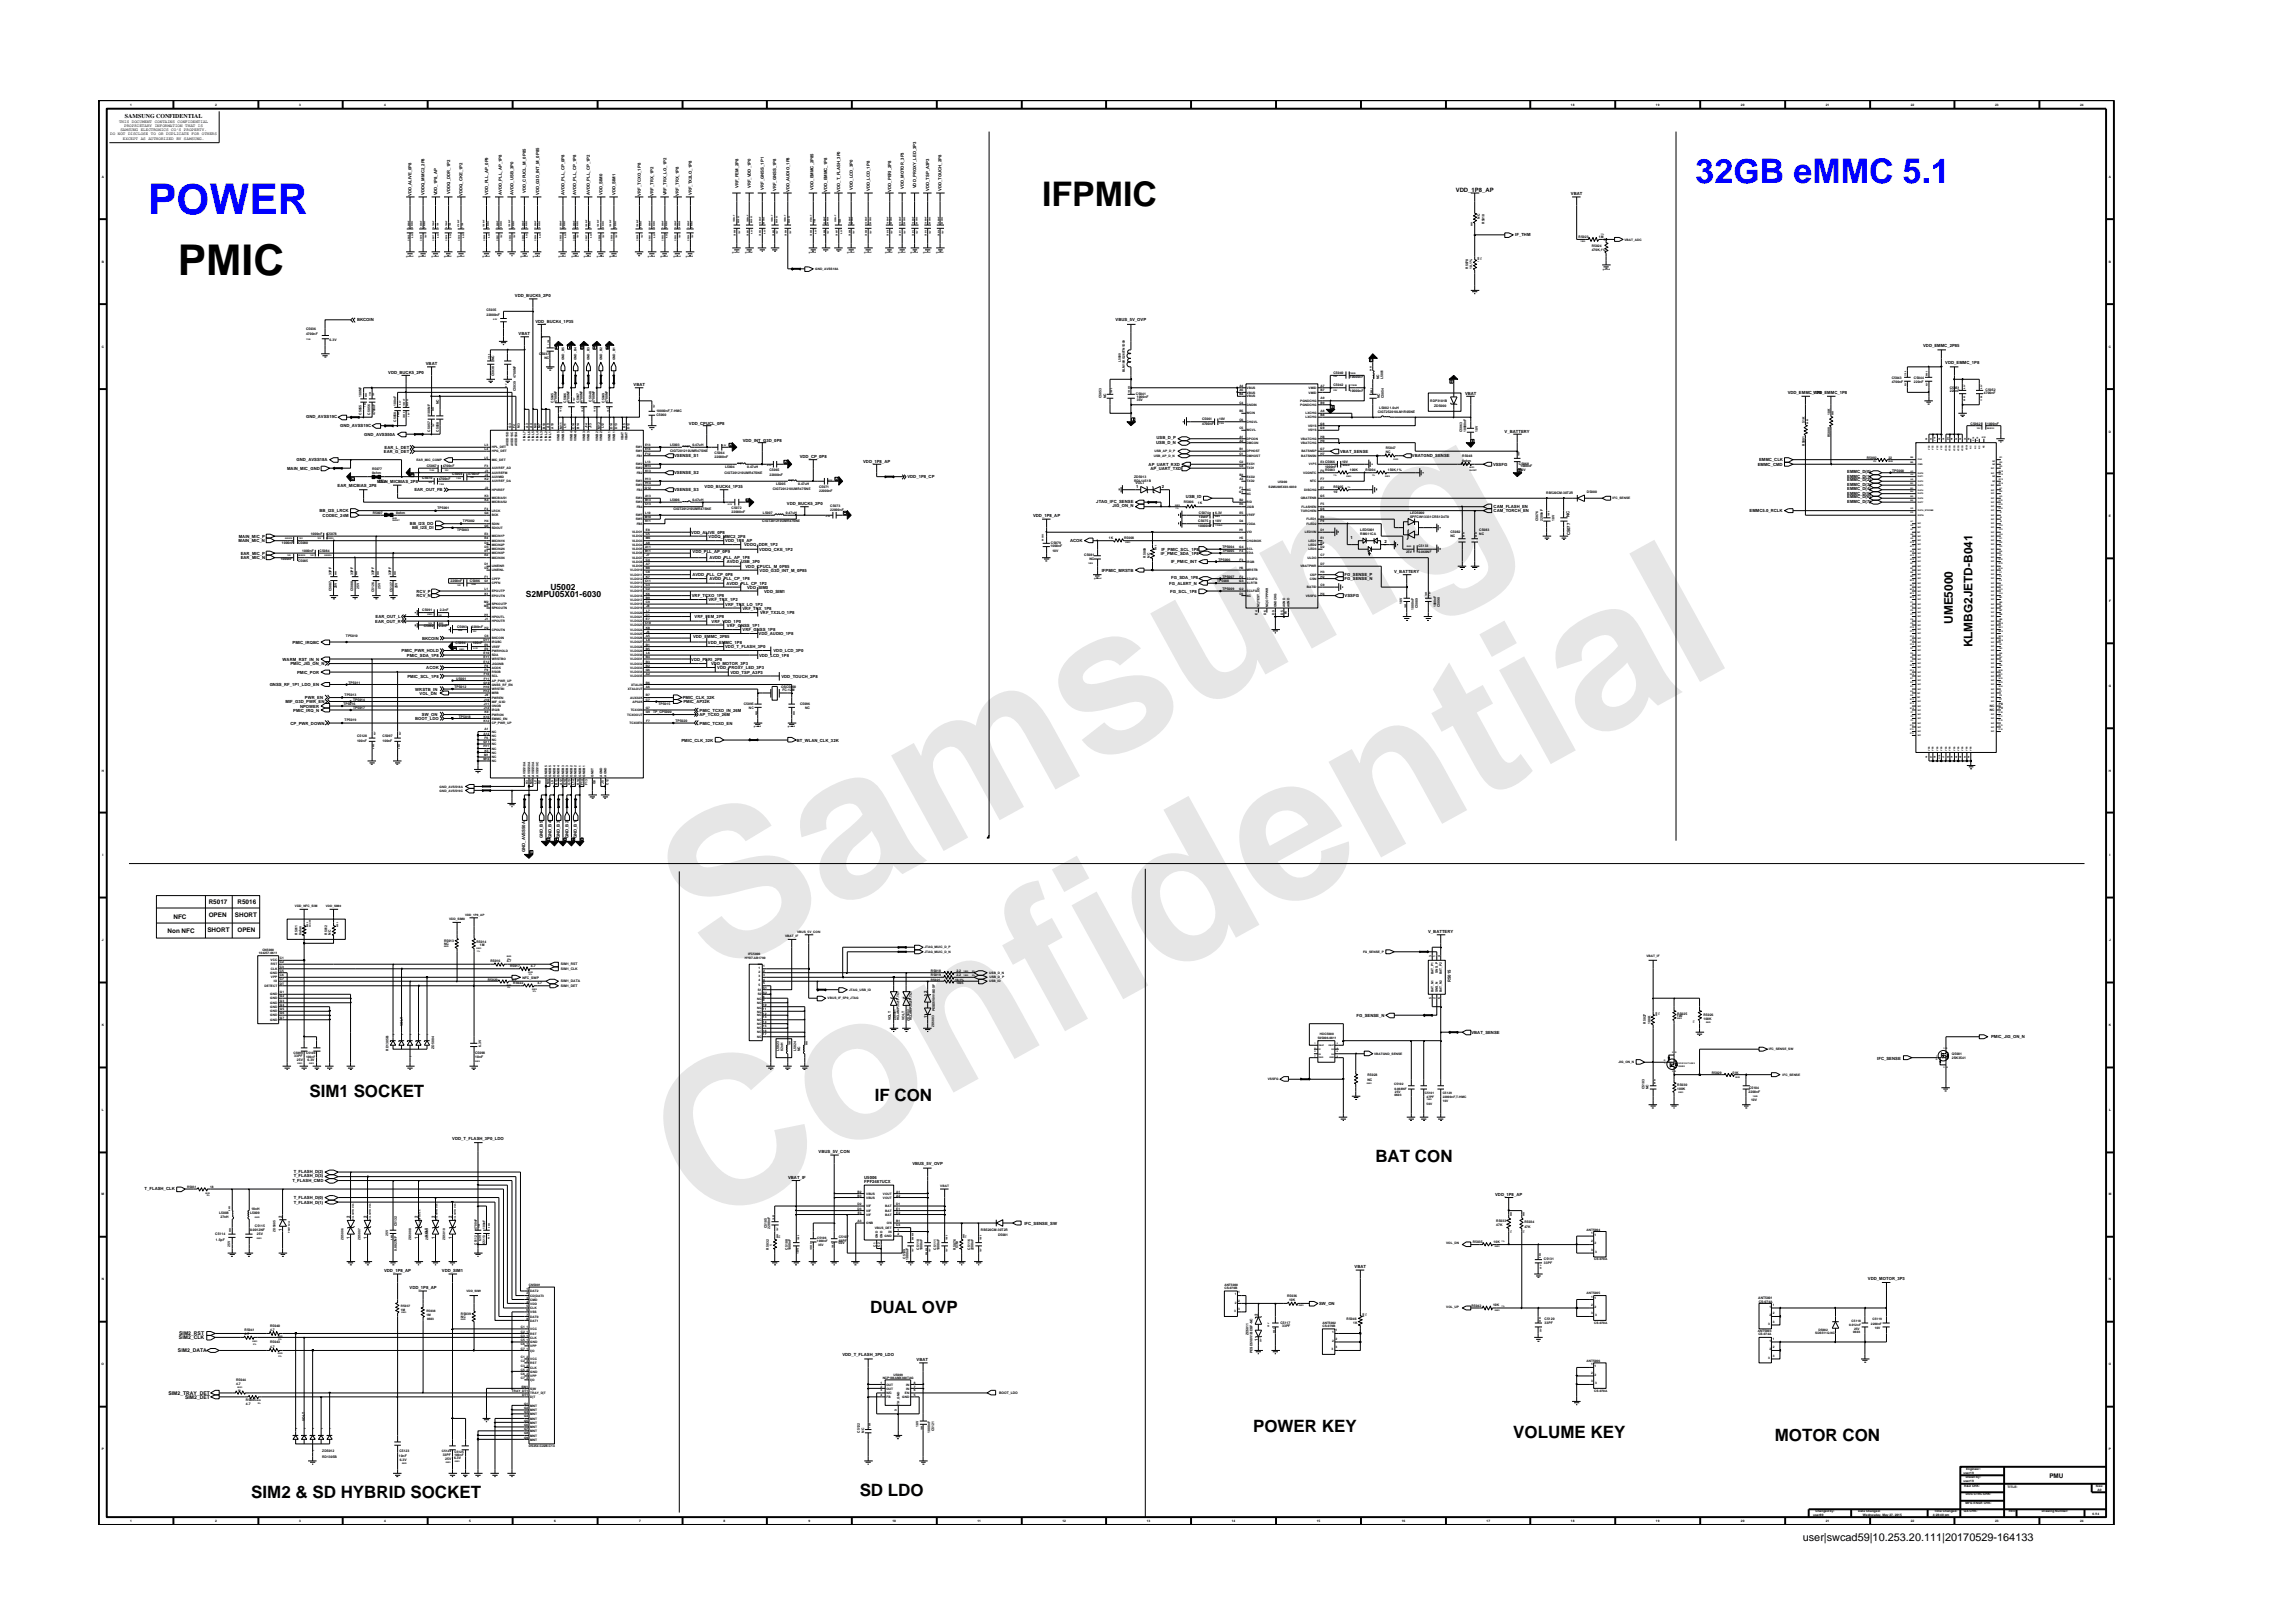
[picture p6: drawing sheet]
<svg xmlns="http://www.w3.org/2000/svg" width="297mm" height="210mm" viewBox="0 0 297 210" stroke-linecap="round" stroke-linejoin="round" font-family="sans-serif">
<defs><g id="words">
<g font-size="26.5" fill="#e6e6e6">
<text x="92.4" y="126.7" transform="rotate(-29 92.4 126.7)">Samsung</text>
<text x="91.1" y="159.4" transform="rotate(-29 91.1 159.4)">Confidential</text>
</g>
<text font-size="5.5" fill="#00f" x="19.2" y="27.8">POWER</text>
<text font-size="5.5" x="23.1" y="35.7">PMIC</text>
<text font-size="4.4" fill="#00f" x="219.7" y="23.7">32GB eMMC 5.1</text>
<text font-size="4.4" x="135" y="26.7">IFPMIC</text>
<g font-size="2.2">
<text x="40.1" y="142.1">SIM1 SOCKET</text>
<text x="113.3" y="142.7">IF CON</text>
<text x="178.2" y="150.5">BAT CON</text>
<text x="112.7" y="170.1">DUAL OVP</text>
<text x="162.3" y="185.5">POWER KEY</text>
<text x="196" y="186.3">VOLUME KEY</text>
<text x="229.9" y="186.6">MOTOR CON</text>
<text x="32.5" y="194">SIM2 &amp; SD HYBRID SOCKET</text>
<text x="111.4" y="193.7">SD LDO</text>
</g>
<g font-size="1.5">
<text x="253" y="80.8" transform="rotate(-90 253 80.8)">UME5000</text>
<text x="255.5" y="83.9" transform="rotate(-90 255.5 83.9)">KLMBG2JETD-B041</text>
</g>
<text font-size="1.4" x="233.5" y="199.7">user|swcad59|10.253.20.111|20170529-164133</text>
<g font-size="1.1">
<text x="68.1" y="77.4">S2MPU05X01-6030</text>
<text x="71.3" y="76.5">U5002</text>
</g>
<g font-size=".8">
<text x="16.2" y="15.3">SAMSUNG CONFIDENTIAL</text>
<text x="188.6" y="24.9">VDD_1P8_AP</text>
<text x="22.5" y="119.1">NFC</text>
<text x="27" y="118.7">OPEN</text>
<text x="27" y="117.1">R5017</text>
<text x="30.4" y="118.7">SHORT</text>
<text x="30.8" y="117.1">R5016</text>
<text x="21.7" y="120.8">Non NFC</text>
<text x="26.9" y="120.7">SHORT</text>
<text x="30.8" y="120.7">OPEN</text>
<text x="265.5" y="191.4">PMU</text>
</g>
<g font-size=".7">
<text x="23.2" y="173.5">SIM2_CLK</text>
<text x="23.2" y="173">SIM2_RST</text>
<text x="23.1" y="175.2">SIM2_DATA</text>
<text x="21.8" y="180.7">SIM2_TRAY_DET</text>
<text x="24" y="181.2">SIM2_DET</text>
</g>
<g font-size=".5">
<text x="14.3" y="17.5">DO NOT DISCLOSE TO OR DUPLICATE FOR OTHERS</text>
<text x="15.4" y="15.9">THIS DOCUMENT CONTAINS CONFIDENTIAL</text>
<text x="15.6" y="17">SAMSUNG ELECTRONICS CO’S PROPERTY.</text>
<text x="16.1" y="16.4">PROPRIETARY INFORMATION THAT IS</text>
<text x="15.9" y="18.1">EXCEPT AS AUTHORIZED BY SAMSUNG.</text>
<text x="53.3" y="25.4" transform="rotate(-90 53.3 25.4)">VDD_ALIVE_0P8</text>
<text x="55" y="25.3" transform="rotate(-90 55 25.3)">VDDQ_MMC2_2P8</text>
<text x="56.6" y="25.3" transform="rotate(-90 56.6 25.3)">VDD_1P8_AP</text>
<text x="58.3" y="25.1" transform="rotate(-90 58.3 25.1)">VDDQ_DDR_1P2</text>
<text x="59.9" y="25.4" transform="rotate(-90 59.9 25.4)">VDDQ_CKE_1P2</text>
<text x="63.2" y="25.2" transform="rotate(-90 63.2 25.2)">VDD_PLL_AP_0P9</text>
<text x="65" y="25.3" transform="rotate(-90 65 25.3)">AVDD_PLL_AP_1P8</text>
<text x="66.5" y="25.2" transform="rotate(-90 66.5 25.2)">AVDD_USB_3P0</text>
<text x="68.1" y="25" transform="rotate(-90 68.1 25)">VDD_CPUCL_M_0P85</text>
<text x="69.8" y="25.3" transform="rotate(-90 69.8 25.3)">VDD_G3D_INT_M_0P85</text>
<text x="73.1" y="25.3" transform="rotate(-90 73.1 25.3)">AVDD_PLL_CP_0P8</text>
<text x="74.7" y="25.3" transform="rotate(-90 74.7 25.3)">AVDD_PLL_CP_1P8</text>
<text x="76.4" y="25.3" transform="rotate(-90 76.4 25.3)">AVDD_PLL_CP_1P2</text>
<text x="78" y="25.3" transform="rotate(-90 78 25.3)">VDD_SIM0</text>
<text x="79.7" y="25.3" transform="rotate(-90 79.7 25.3)">VDD_SIM1</text>
<text x="83" y="25.3" transform="rotate(-90 83 25.3)">VRF_TCXO_1P8</text>
<text x="84.6" y="25.4" transform="rotate(-90 84.6 25.4)">VRF_TRX_1P2</text>
<text x="86.3" y="25.3" transform="rotate(-90 86.3 25.3)">VRF_TRX_LO_1P2</text>
<text x="87.9" y="25.4" transform="rotate(-90 87.9 25.4)">VRF_TRX_1P8</text>
<text x="89.6" y="25.3" transform="rotate(-90 89.6 25.3)">VRF_TX2LO_1P8</text>
<text x="95.6" y="24.4" transform="rotate(-90 95.6 24.4)">VRF_FEM_2P8</text>
<text x="97.3" y="24.4" transform="rotate(-90 97.3 24.4)">VRF_VDD_1P0</text>
<text x="98.9" y="24.6" transform="rotate(-90 98.9 24.6)">VRF_GNSS_1P1</text>
<text x="100.6" y="24.8" transform="rotate(-90 100.6 24.8)">VRF_GNSS_1P8</text>
<text x="102.3" y="24.9" transform="rotate(-90 102.3 24.9)">VDD_AUDIO_1P8</text>
<text x="105.4" y="24.6" transform="rotate(-90 105.4 24.6)">VDD_EMMC_2P85</text>
<text x="107.2" y="24.8" transform="rotate(-90 107.2 24.8)">VDD_EMMC_1P8</text>
<text x="108.9" y="24.8" transform="rotate(-90 108.9 24.8)">VDD_T_FLASH_3P0</text>
<text x="110.5" y="24.6" transform="rotate(-90 110.5 24.6)">VDD_LCD_3P0</text>
<text x="112.7" y="24.7" transform="rotate(-90 112.7 24.7)">VDD_LCD_1P8</text>
<text x="115.5" y="24.8" transform="rotate(-90 115.5 24.8)">VDD_PERI_2P8</text>
<text x="117.1" y="24.5" transform="rotate(-90 117.1 24.5)">VDD_MOTOR_3P3</text>
<text x="118.7" y="24.4" transform="rotate(-90 118.7 24.4)">VDD_PROXY_LED_3P3</text>
<text x="120.4" y="24.7" transform="rotate(-90 120.4 24.7)">VDD_TSP_A3P3</text>
<text x="122" y="24.7" transform="rotate(-90 122 24.7)">VDD_TOUCH_2P8</text>
<text x="203.5" y="25.3">VBAT</text>
<text x="196.3" y="30.6">IF_THM</text>
<text x="46.3" y="41.6">BKCOIN</text>
<text x="66.7" y="38.5">VDD_BUCK5_2P0</text>
<text x="69.4" y="41.8">VDD_BUCK4_1P35</text>
<text x="144.5" y="41.6">VBUS_5V_OVP</text>
<text x="55.2" y="47.3">VBAT</text>
<text x="67.2" y="43.4">VBAT</text>
<text x="249.1" y="44.9">VDD_EMMC_2P85</text>
<text x="252" y="47.1">VDD_EMMC_1P8</text>
<text x="50.3" y="48.4">VDD_BUCK5_2P0</text>
<text x="82.1" y="50">VBAT</text>
<text x="189.8" y="51.1">VBAT</text>
<text x="231.6" y="51">VDD_EMMC_1P8</text>
<text x="234.9" y="51">VDD_EMMC_1P8</text>
<text x="38.4" y="59.7">GND_AVSS18A</text>
<text x="39.7" y="54.2">GND_AVSS19C</text>
<text x="44.1" y="55.3">GND_AVSS19C</text>
<text x="47.2" y="56.4">GND_AVSS50A</text>
<text x="49.7" y="58.6">EAR_G_DET</text>
<text x="49.8" y="58.1">EAR_L_DET</text>
<text x="87.3" y="59.2">VSENSE_S1</text>
<text x="89.2" y="55">VDD_CPUCL_0P8</text>
<text x="96.2" y="57.2">VDD_INT_G3D_0P8</text>
<text x="103.6" y="59.3">VDD_CP_0P8</text>
<text x="111.8" y="59.9">VDD_1P8_AP</text>
<text x="149.8" y="57.5">USB_D_N</text>
<text x="149.8" y="56.9">USB_D_P</text>
<text x="173.6" y="58.6">VBAT_SENSE</text>
<text x="182.9" y="59.2">VBATGND_SENSE</text>
<text x="194.9" y="56.1">V_BATTERY</text>
<text x="227.9" y="59.7">EMMC_CLK</text>
<text x="37.2" y="60.8">MAIN_MIC_GND</text>
<text x="43.7" y="63.1">EAR_MICBIAS_2P8</text>
<text x="48.9" y="62.6">MAIN_MICBIAS_2P8</text>
<text x="53.7" y="63.6">EAR_OUT_FB</text>
<text x="87.3" y="63.6">VSENSE_S3</text>
<text x="87.3" y="61.4">VSENSE_S2</text>
<text x="91.3" y="63.2">VDD_BUCK4_1P35</text>
<text x="101.9" y="65.4">VDD_BUCK5_2P0</text>
<text x="117.5" y="62">VDD_1P8_CP</text>
<text x="142" y="65.2">JTAG_IFC_SENSE</text>
<text x="144.1" y="65.7">JIG_ON_N</text>
<text x="147.2" y="63.3">1</text>
<text x="148.8" y="60.3">AP_UART_RXD</text>
<text x="149" y="60.9">AP_UART_TXD</text>
<text x="150.5" y="63.3">2</text>
<text x="153.6" y="64.6">USB_ID</text>
<text x="193.4" y="60.3">VSSFG</text>
<text x="193.5" y="65.8">CAM_FLASH_EN</text>
<text x="227.7" y="60.3">EMMC_CMD</text>
<text x="239.3" y="61.3">EMMC_D(0)</text>
<text x="239.3" y="61.9">EMMC_D(1)</text>
<text x="239.3" y="62.4">EMMC_D(2)</text>
<text x="239.3" y="63">EMMC_D(3)</text>
<text x="239.3" y="63.5">EMMC_D(4)</text>
<text x="239.3" y="64.1">EMMC_D(5)</text>
<text x="239.3" y="64.6">EMMC_D(6)</text>
<text x="239.3" y="65.2">EMMC_D(7)</text>
<text x="30.9" y="70.2">MAIN_MIC_N</text>
<text x="30.9" y="69.7">MAIN_MIC_P</text>
<text x="31.2" y="71.9">EAR_MIC_P</text>
<text x="41.4" y="66.4">BB_I2S_LRCK</text>
<text x="41.8" y="66.9">CODEC_24M</text>
<text x="53.1" y="68">BB_I2S_DO</text>
<text x="53.4" y="68.6">BB_I2S_DI</text>
<text x="89.5" y="69.1">VDD_ALIVE_0P8</text>
<text x="89.7" y="71.7">VDD_PLL_AP_0P9</text>
<text x="91.8" y="69.7">VDDQ_MMC2_2P8</text>
<text x="93.9" y="70.2">VDD_1P8_AP</text>
<text x="96.4" y="70.8">VDDQ_DDR_1P2</text>
<text x="98.4" y="71.3">VDDQ_CKE_1P2</text>
<text x="133.8" y="67">VDD_1P8_AP</text>
<text x="138.6" y="70.2">ACOK</text>
<text x="150.4" y="71.9">IF_PMIC_SDA_1P8</text>
<text x="150.5" y="71.3">IF_PMIC_SCL_1P8</text>
<text x="175" y="69.8">1</text>
<text x="179.4" y="70.3">2</text>
<text x="193.5" y="66.4">CAM_TORCH_EN</text>
<text x="203.3" y="67" transform="rotate(-90 203.3 67)">NC</text>
<text x="203.4" y="69.4" transform="rotate(-90 203.4 69.4)">C5077</text>
<text x="226.6" y="66.4">EMMC5.0_RCLK</text>
<text x="31.2" y="72.4">EAR_MIC_N</text>
<text x="54" y="77.4">RCV_N</text>
<text x="54" y="76.8">RCV_P</text>
<text x="89.6" y="77.4">VRF_TCXO_1P8</text>
<text x="89.7" y="74.7">AVDD_PLL_CP_0P8</text>
<text x="91.8" y="77.9">VRF_TRX_1P2</text>
<text x="91.9" y="75.2">AVDD_PLL_CP_1P8</text>
<text x="91.9" y="72.4">AVDD_PLL_AP_1P8</text>
<text x="94.1" y="75.8">AVDD_PLL_CP_1P2</text>
<text x="94.1" y="73">AVDD_USB_3P0</text>
<text x="96.6" y="73.5">VDD_CPUCL_M_0P85</text>
<text x="96.8" y="76.3">VDD_SIM0</text>
<text x="98.4" y="74.1">VDD_G3D_INT_M_0P85</text>
<text x="99" y="76.8">VDD_SIM1</text>
<text x="142.7" y="74.1">IFPMIC_MRSTB</text>
<text x="151.5" y="75.8">FG_ALERT_N</text>
<text x="151.6" y="76.8">FG_SCL_1P8</text>
<text x="151.7" y="73">IF_PMIC_INT</text>
<text x="151.7" y="75">FG_SDA_1P8</text>
<text x="174.2" y="75.2">FG_SENSE_N</text>
<text x="174.2" y="74.7">FG_SENSE_P</text>
<text x="174.2" y="77.4">VSSFG</text>
<text x="180.6" y="74.2">V_BATTERY</text>
<text x="37.9" y="83.4">PMIC_IRQBC</text>
<text x="48.6" y="80.7">EAR_OUT_R</text>
<text x="48.7" y="80.1">EAR_OUT_L</text>
<text x="54.7" y="82.9">BKCOIN</text>
<text x="89.8" y="82.7">VDD_EMMC_2P85</text>
<text x="90" y="80.1">VRF_FEM_2P8</text>
<text x="91.7" y="83.4">VDD_EMMC_1P8</text>
<text x="92.2" y="80.7">VRF_VDD_1P0</text>
<text x="93.9" y="84">VDD_T_FLASH_3P0</text>
<text x="94" y="78.5">VRF_TRX_LO_1P2</text>
<text x="94.2" y="81.2">VRF_GNSS_1P1</text>
<text x="96.2" y="79">VRF_TRX_1P8</text>
<text x="96.2" y="81.8">VRF_GNSS_1P8</text>
<text x="98.3" y="82.3">VDD_AUDIO_1P8</text>
<text x="98.5" y="79.6">VRF_TX2LO_1P8</text>
<text x="34.9" y="88.9">GNSS_RF_1P1_LDO_EN</text>
<text x="36.6" y="85.6">WARM_RST_IN_N</text>
<text x="37.6" y="86.2">PMIC_JIG_ON_N</text>
<text x="38.5" y="87.3">PMIC_POR</text>
<text x="52" y="84.5">PMIC_PWR_HOLD</text>
<text x="52.7" y="85.1">PMIC_SDA_1P8</text>
<text x="52.8" y="87.8">PMIC_SCL_1P8</text>
<text x="53.8" y="89.5">WRSTB_IN</text>
<text x="54.4" y="90">VOL_DN</text>
<text x="55.2" y="86.7">ACOK</text>
<text x="89.5" y="85.6">VDD_PERI_2P8</text>
<text x="92.1" y="86.2">VDD_MOTOR_3P3</text>
<text x="92.9" y="86.7">VDD_PROXY_LED_3P3</text>
<text x="94.6" y="87.3">VDD_TSP_A3P3</text>
<text x="98.3" y="85.1">VDD_LCD_1P8</text>
<text x="100.2" y="84.5">VDD_LCD_3P0</text>
<text x="101.2" y="87.8">VDD_TOUCH_2P8</text>
<text x="37" y="91.1">MIF_G3D_PWR_EN</text>
<text x="37.6" y="93.9">CP_PWR_DOWN</text>
<text x="38" y="92.2">PMIC_IRQ_N</text>
<text x="38.9" y="91.7">NPOWER</text>
<text x="39.5" y="90.6">PWR_EN</text>
<text x="53.8" y="93.3">BOOT_LDO</text>
<text x="54.7" y="92.8">SW_ON</text>
<text x="88.4" y="90.6">PMIC_CLK_32K</text>
<text x="88.5" y="91.1">PMIC_AP32K</text>
<text x="90.6" y="93.9">PMIC_TCXO_EN</text>
<text x="90.6" y="92.2">PMIC_TCXO_IN_26M</text>
<text x="90.6" y="92.8">AP_TCXO_26M</text>
<text x="88.3" y="96.1">PMIC_CLK_32K</text>
<text x="103.2" y="96.1">BT_WLAN_CLK_32K</text>
<text x="68" y="110.4" transform="rotate(-90 68 110.4)">GND_AVSS50A</text>
<text x="70.3" y="108.6" transform="rotate(-90 70.3 108.6)">GND_B5</text>
<text x="71.4" y="108.6" transform="rotate(-90 71.4 108.6)">GND_B4</text>
<text x="72.5" y="108.6" transform="rotate(-90 72.5 108.6)">GND_B3</text>
<text x="73.6" y="108.6" transform="rotate(-90 73.6 108.6)">GND_B2</text>
<text x="74.7" y="108.6" transform="rotate(-90 74.7 108.6)">GND_B1</text>
<text x="185" y="120.9">V_BATTERY</text>
<text x="120.1" y="131.9" transform="rotate(-90 120.1 131.9)">1</text>
<text x="120.1" y="128.7" transform="rotate(-90 120.1 128.7)">2</text>
<text x="175.7" y="131.7">FG_SENSE_N</text>
<text x="187.9" y="127.2" transform="rotate(-90 187.9 127.2)">R5015</text>
<text x="190.6" y="133.9">VBAT_SENSE</text>
<text x="243.2" y="137.3">IFC_SENSE</text>
<text x="257.9" y="134.5">PMIC_JIG_ON_N</text>
<text x="58.6" y="147.6">VDD_T_FLASH_3P0_LDO</text>
<text x="106" y="149.3">VBUS_5V_CON</text>
<text x="18.7" y="154.2">T_FLASH_CLK</text>
<text x="37.9" y="153.1">T_FLASH_CMD</text>
<text x="38" y="155.3">T_FLASH_D(0)</text>
<text x="38" y="152.5">T_FLASH_D(3)</text>
<text x="38" y="155.9">T_FLASH_D(1)</text>
<text x="38" y="152">T_FLASH_D(2)</text>
<text x="102.1" y="152.7">VBAT_IF</text>
<text x="112" y="153.3">FPF2487UCX</text>
<text x="112" y="152.7">U5006</text>
<text x="118.2" y="150.9">VBUS_5V_OVP</text>
<text x="193.7" y="154.9">VDD_1P8_AP</text>
<text x="36.5" y="159.5" transform="rotate(-90 36.5 159.5)">1</text>
<text x="36.5" y="157.8" transform="rotate(-90 36.5 157.8)">2</text>
<text x="45.3" y="160.6" transform="rotate(-90 45.3 160.6)">1</text>
<text x="45.3" y="157.8" transform="rotate(-90 45.3 157.8)">2</text>
<text x="47.5" y="160.6" transform="rotate(-90 47.5 160.6)">1</text>
<text x="47.5" y="157.8" transform="rotate(-90 47.5 157.8)">2</text>
<text x="54.1" y="160.6" transform="rotate(-90 54.1 160.6)">1</text>
<text x="54.1" y="157.8" transform="rotate(-90 54.1 157.8)">2</text>
<text x="56.3" y="160.6" transform="rotate(-90 56.3 160.6)">1</text>
<text x="56.3" y="157.8" transform="rotate(-90 56.3 157.8)">2</text>
<text x="58.5" y="160.6" transform="rotate(-90 58.5 160.6)">1</text>
<text x="58.5" y="157.8" transform="rotate(-90 58.5 157.8)">2</text>
<text x="132.7" y="158.6">IFC_SENSE_SW</text>
<text x="49.8" y="164.8">VDD_1P8_AP</text>
<text x="53.1" y="167">VDD_1P8_AP</text>
<text x="57.2" y="164.7">VDD_SIM1</text>
<text x="175.5" y="164.3">VBAT</text>
<text x="242" y="165.8">VDD_MOTOR_3P3</text>
<text x="162.9" y="173.8" transform="rotate(-90 162.9 173.8)">1</text>
<text x="162.9" y="170.4" transform="rotate(-90 162.9 170.4)">2</text>
<text x="170.9" y="169.1">SW_ON</text>
<text x="109.1" y="175.7">VDD_T_FLASH_3P0_LDO</text>
<text x="118.7" y="176.3">VBAT</text>
</g>
<g font-size=".4">
<text x="16.8" y="13.7">1</text>
<text x="27.9" y="13.7">2</text>
<text x="38.8" y="13.7">3</text>
<text x="49.8" y="13.7">4</text>
<text x="203.5" y="13.7">18</text>
<text x="214.5" y="13.7">19</text>
<text x="225.5" y="13.7">20</text>
<text x="236.5" y="13.7">21</text>
<text x="247.5" y="13.7">22</text>
<text x="258.5" y="13.7">23</text>
<text x="269.5" y="13.7">24</text>
<text x="13.2" y="23">A</text>
<text x="273.2" y="23">A</text>
<text x="191.7" y="28.3" transform="rotate(-90 191.7 28.3)">NC</text>
<text x="192.3" y="29" transform="rotate(-90 192.3 29)">R5010</text>
<text x="13.2" y="34">B</text>
<text x="105.6" y="35">GND_AVSS18A</text>
<text x="190.2" y="34.8" transform="rotate(-90 190.2 34.8)">R5078</text>
<text x="190.7" y="34.8" transform="rotate(-90 190.7 34.8)">10,1%</text>
<text x="204.5" y="30.8">R5023</text>
<text x="206.2" y="31.9">R5024</text>
<text x="206.2" y="32.5">470K,1%</text>
<text x="207.1" y="30.8">1M</text>
<text x="210.4" y="31.2">VBAT_ADC</text>
<text x="273.2" y="34">B</text>
<text x="63" y="40.9">22000nF</text>
<text x="63" y="40.3">C5035</text>
<text x="13.2" y="45.1">C</text>
<text x="39.7" y="43.4">4700nF</text>
<text x="39.7" y="42.8">C5036</text>
<text x="42.7" y="44.2">6.3V</text>
<text x="64" y="46.7" transform="rotate(-90 64 46.7)">NC</text>
<text x="69.9" y="46">C5037</text>
<text x="70.5" y="46.5">NC</text>
<text x="73.1" y="46.7" transform="rotate(-90 73.1 46.7)">GND_B5</text>
<text x="74.7" y="46.7" transform="rotate(-90 74.7 46.7)">GND_B4</text>
<text x="76.4" y="46.7" transform="rotate(-90 76.4 46.7)">GND_B3</text>
<text x="78" y="46.7" transform="rotate(-90 78 46.7)">GND_B2</text>
<text x="79.7" y="46.7" transform="rotate(-90 79.7 46.7)">GND_B1</text>
<text x="145.2" y="46.9" transform="rotate(-90 145.2 46.9)">L5000</text>
<text x="273.2" y="45.1">C</text>
<text x="46.8" y="53.7" transform="rotate(-90 46.8 53.7)">C5055</text>
<text x="46.8" y="51.4" transform="rotate(-90 46.8 51.4)">100NF</text>
<text x="47.9" y="53.7" transform="rotate(-90 47.9 53.7)">C5056</text>
<text x="48.6" y="53.8" transform="rotate(-90 48.6 53.8)">4700nF</text>
<text x="51.3" y="52.6" transform="rotate(-90 51.3 52.6)">100nF</text>
<text x="55.7" y="53.7" transform="rotate(-90 55.7 53.7)">100NF</text>
<text x="56.8" y="52.4" transform="rotate(-90 56.8 52.4)">NC</text>
<text x="64" y="48.7" transform="rotate(-90 64 48.7)">C5038</text>
<text x="66.8" y="50.7" transform="rotate(-90 66.8 50.7)">C5039</text>
<text x="66.8" y="49" transform="rotate(-90 66.8 49)">4700NF</text>
<text x="71.7" y="52.2" transform="rotate(-90 71.7 52.2)">C5045</text>
<text x="72.1" y="52.2" transform="rotate(-90 72.1 52.2)">4700NF</text>
<text x="73.3" y="52.2" transform="rotate(-90 73.3 52.2)">C5046</text>
<text x="73.8" y="52.2" transform="rotate(-90 73.8 52.2)">4700NF</text>
<text x="75" y="52.2" transform="rotate(-90 75 52.2)">C5047</text>
<text x="75.4" y="52.2" transform="rotate(-90 75.4 52.2)">4700NF</text>
<text x="76.6" y="52" transform="rotate(-90 76.6 52)">C5048</text>
<text x="77.1" y="52.2" transform="rotate(-90 77.1 52.2)">4700NF</text>
<text x="78.3" y="52.2" transform="rotate(-90 78.3 52.2)">C5049</text>
<text x="78.7" y="52.2" transform="rotate(-90 78.7 52.2)">4700NF</text>
<text x="85" y="53.3">10000nF,T-HMC</text>
<text x="85" y="53.9">C5060</text>
<text x="142.7" y="51.6" transform="rotate(-90 142.7 51.6)">C5053</text>
<text x="143.3" y="51.6" transform="rotate(-90 143.3 51.6)">NC</text>
<text x="145.7" y="48.2" transform="rotate(-90 145.7 48.2)">BLM18KG260TN1D09</text>
<text x="147.2" y="51.1">C5041</text>
<text x="147.3" y="51.6">1000nF</text>
<text x="147.3" y="51.9">35V</text>
<text x="160.5" y="52.3">C4</text>
<text x="160.5" y="51.2">B4</text>
<text x="160.5" y="53.4">B5</text>
<text x="160.5" y="50.1">A4</text>
<text x="160.5" y="50.6">A5</text>
<text x="161.5" y="52.6">GNDIN</text>
<text x="161.5" y="51.5">VBUS</text>
<text x="161.5" y="53.7">WCIN</text>
<text x="161.5" y="50.4">VBUS</text>
<text x="161.5" y="51">VBUS</text>
<text x="168.4" y="52.6">PGNDCHG</text>
<text x="168.4" y="52.1">PGNDCHG</text>
<text x="169.1" y="53.7">LXCHG</text>
<text x="169.5" y="51">VMID</text>
<text x="169.5" y="50.4">VMID</text>
<text x="171" y="50.6">B7</text>
<text x="171" y="53.9">B8</text>
<text x="171" y="52.3">B9</text>
<text x="171" y="50.1">A7</text>
<text x="171" y="53.4">A8</text>
<text x="171" y="51.7">A9</text>
<text x="172.7" y="48.5">C5040</text>
<text x="172.7" y="50.1">C5042</text>
<text x="174.9" y="49">10000nF</text>
<text x="174.9" y="50.8">10000nF</text>
<text x="178.5" y="53.4">CIGT252010LM1R0SNE</text>
<text x="178.7" y="49.1" transform="rotate(-90 178.7 49.1)">NC</text>
<text x="178.7" y="53">L5002</text>
<text x="178.7" y="51.6" transform="rotate(-90 178.7 51.6)">NC</text>
<text x="179.2" y="49.1" transform="rotate(-90 179.2 49.1)">L5001</text>
<text x="179.2" y="51.6" transform="rotate(-90 179.2 51.6)">C5054</text>
<text x="180" y="53">1.0uH</text>
<text x="185.3" y="52">RDP3101B</text>
<text x="185.8" y="52.7">ZD5000</text>
<text x="237.1" y="53.7" transform="rotate(-90 237.1 53.7)">10K</text>
<text x="245.1" y="49.6">4700nF</text>
<text x="245.1" y="49.1">C5043</text>
<text x="247.9" y="49.6">220nF</text>
<text x="247.9" y="49.1">C5044</text>
<text x="252.6" y="50.4">C5051</text>
<text x="252.6" y="50.8">220nF</text>
<text x="257" y="51.1">4700nF</text>
<text x="257.2" y="50.7">C5052</text>
<text x="51.3" y="54.6" transform="rotate(-90 51.3 54.6)">C5050</text>
<text x="53.9" y="59.7">EAR_MIC_COMP</text>
<text x="55.7" y="55.9" transform="rotate(-90 55.7 55.9)">C5057</text>
<text x="56.8" y="55.9" transform="rotate(-90 56.8 55.9)">C5058</text>
<text x="62.8" y="57.8">L3</text>
<text x="62.8" y="58.3">L4</text>
<text x="62.8" y="59.4">L5</text>
<text x="63.7" y="58.1">HPL_DET</text>
<text x="63.7" y="58.6">HPG_DET</text>
<text x="63.7" y="59.7">MIC_DET</text>
<text x="65.9" y="57.8" transform="rotate(-90 65.9 57.8)">AVDD15D</text>
<text x="66.2" y="55.4" transform="rotate(-90 66.2 55.4)">G3</text>
<text x="66.5" y="57.8" transform="rotate(-90 66.5 57.8)">AVDD19C</text>
<text x="66.7" y="55.4" transform="rotate(-90 66.7 55.4)">F2</text>
<text x="67" y="57.8" transform="rotate(-90 67 57.8)">AVDD50A</text>
<text x="67.3" y="55.4" transform="rotate(-90 67.3 55.4)">M3</text>
<text x="68.1" y="57.1" transform="rotate(-90 68.1 57.1)">VINL7</text>
<text x="68.4" y="55.4" transform="rotate(-90 68.4 55.4)">A3</text>
<text x="68.7" y="57.1" transform="rotate(-90 68.7 57.1)">VINL6</text>
<text x="68.9" y="55.4" transform="rotate(-90 68.9 55.4)">A4</text>
<text x="69.2" y="57.1" transform="rotate(-90 69.2 57.1)">VINL5</text>
<text x="69.5" y="55.4" transform="rotate(-90 69.5 55.4)">M8</text>
<text x="69.8" y="57.1" transform="rotate(-90 69.8 57.1)">VINL4</text>
<text x="70" y="55.4" transform="rotate(-90 70 55.4)">M7</text>
<text x="70.3" y="57.1" transform="rotate(-90 70.3 57.1)">VINL3</text>
<text x="70.6" y="55.5" transform="rotate(-90 70.6 55.5)">B10</text>
<text x="70.9" y="57.1" transform="rotate(-90 70.9 57.1)">VINL2</text>
<text x="71.1" y="55.4" transform="rotate(-90 71.1 55.4)">A9</text>
<text x="71.4" y="57.1" transform="rotate(-90 71.4 57.1)">VINL1</text>
<text x="71.7" y="55.5" transform="rotate(-90 71.7 55.5)">A10</text>
<text x="72.5" y="57.1" transform="rotate(-90 72.5 57.1)">VINB5</text>
<text x="72.8" y="55.5" transform="rotate(-90 72.8 55.5)">M11</text>
<text x="73.1" y="57.1" transform="rotate(-90 73.1 57.1)">VINB5</text>
<text x="73.3" y="55.5" transform="rotate(-90 73.3 55.5)">L11</text>
<text x="74.2" y="57.1" transform="rotate(-90 74.2 57.1)">VINB4</text>
<text x="74.4" y="55.5" transform="rotate(-90 74.4 55.5)">C14</text>
<text x="74.7" y="57.1" transform="rotate(-90 74.7 57.1)">VINB4</text>
<text x="75" y="55.5" transform="rotate(-90 75 55.5)">B14</text>
<text x="75.8" y="57.1" transform="rotate(-90 75.8 57.1)">VINB3</text>
<text x="76.1" y="55.5" transform="rotate(-90 76.1 55.5)">J14</text>
<text x="76.4" y="57.1" transform="rotate(-90 76.4 57.1)">VINB3</text>
<text x="76.6" y="55.5" transform="rotate(-90 76.6 55.5)">J13</text>
<text x="77.5" y="57.1" transform="rotate(-90 77.5 57.1)">VINB2</text>
<text x="77.7" y="55.5" transform="rotate(-90 77.7 55.5)">M12</text>
<text x="78" y="57.1" transform="rotate(-90 78 57.1)">VINB2</text>
<text x="78.2" y="55.5" transform="rotate(-90 78.2 55.5)">L12</text>
<text x="79.1" y="57.1" transform="rotate(-90 79.1 57.1)">VINB1</text>
<text x="79.3" y="55.5" transform="rotate(-90 79.3 55.5)">D14</text>
<text x="79.7" y="57.1" transform="rotate(-90 79.7 57.1)">VINB1</text>
<text x="79.9" y="55.5" transform="rotate(-90 79.9 55.5)">D13</text>
<text x="80.8" y="57" transform="rotate(-90 80.8 57)">VBAT</text>
<text x="81" y="55.4" transform="rotate(-90 81 55.4)">H5</text>
<text x="81.3" y="57" transform="rotate(-90 81.3 57)">VBAT</text>
<text x="81.5" y="55.5" transform="rotate(-90 81.5 55.5)">D12</text>
<text x="82.4" y="58.1">SW1</text>
<text x="82.4" y="58.6">SW1</text>
<text x="82.5" y="59.2">FB1</text>
<text x="83.6" y="57.8">E13</text>
<text x="83.6" y="58.3">E14</text>
<text x="83.6" y="58.9">F12</text>
<text x="86.8" y="57.8">L5003</text>
<text x="86.8" y="58.6">CIGT201210UMR47SNE</text>
<text x="89.7" y="57.8">0.47uH</text>
<text x="92.6" y="59.3">22000nF</text>
<text x="92.6" y="58.8">C5064</text>
<text x="149.5" y="59.2">USB_AP_D_N</text>
<text x="149.5" y="58.6">USB_AP_D_P</text>
<text x="155.7" y="55.1">4700nF</text>
<text x="155.7" y="54.5">C5061</text>
<text x="157.9" y="54.5">10V</text>
<text x="160.5" y="55.6">C5</text>
<text x="160.5" y="54.5">C6</text>
<text x="160.5" y="58.9">C1</text>
<text x="160.5" y="58.3">B1</text>
<text x="160.5" y="56.7">A1</text>
<text x="160.5" y="57.2">A2</text>
<text x="161.5" y="55.9">WCVL</text>
<text x="161.5" y="54.8">CHGVL</text>
<text x="161.5" y="59.2">DMHOST</text>
<text x="161.5" y="57.5">DMCON</text>
<text x="161.5" y="58.6">DPHOST</text>
<text x="161.5" y="57">DPCON</text>
<text x="168.5" y="57">VBATCHG</text>
<text x="168.5" y="57.5">VBATCHG</text>
<text x="168.6" y="59.2">BATSNSN</text>
<text x="168.6" y="58.6">BATSNSP</text>
<text x="169.1" y="54.2">LXCHG</text>
<text x="169.4" y="55.9">VSYS</text>
<text x="169.4" y="55.3">VSYS</text>
<text x="171" y="58.3">G7</text>
<text x="171" y="55">G8</text>
<text x="171" y="55.6">G9</text>
<text x="171" y="58.9">H7</text>
<text x="171" y="56.7">H8</text>
<text x="171" y="57.2">H9</text>
<text x="173.8" y="60">10V</text>
<text x="179.5" y="58.1">R5047</text>
<text x="179.5" y="58.7">NC</text>
<text x="189.4" y="56" transform="rotate(-90 189.4 56)">C5063</text>
<text x="189.4" y="59.8">0ohm</text>
<text x="189.4" y="59.2">R5048</text>
<text x="189.9" y="56" transform="rotate(-90 189.9 56)">10000nF</text>
<text x="191.5" y="56" transform="rotate(-90 191.5 56)">10V</text>
<text x="233.8" y="57.8" transform="rotate(-90 233.8 57.8)">R5001</text>
<text x="233.8" y="54.8" transform="rotate(-90 233.8 54.8)">51K</text>
<text x="237.1" y="56.7" transform="rotate(-90 237.1 56.7)">R5000</text>
<text x="241.8" y="59.5">R5002</text>
<text x="244.6" y="59.5">22</text>
<text x="255.3" y="55.1">C5062</text>
<text x="257.4" y="55.1">1000nF</text>
<text x="273.2" y="56.1">D</text>
<text x="48.2" y="60.9">R5077</text>
<text x="48.2" y="61.4">0ohm</text>
<text x="54.7" y="62.1">C5070</text>
<text x="55.3" y="60.5">C5067</text>
<text x="56.7" y="65.9">TP5001</text>
<text x="56.8" y="62.2">4700nF</text>
<text x="57.4" y="60.5">4700nF</text>
<text x="58.6" y="61.6">C5069</text>
<text x="60.7" y="61.6">4700nF</text>
<text x="62.8" y="62.2">K2</text>
<text x="62.8" y="64.4">K3</text>
<text x="62.8" y="64.9">K4</text>
<text x="62.8" y="60.5">F3</text>
<text x="62.8" y="63.3">J2</text>
<text x="62.8" y="61.1">J3</text>
<text x="62.8" y="61.6">J4</text>
<text x="63.7" y="62.5">AUVREF_DA</text>
<text x="63.7" y="64.7">MICBIAS1</text>
<text x="63.7" y="65.2">MICBIAS2</text>
<text x="63.7" y="63.6">HPVREF</text>
<text x="63.7" y="61.4">AUVREFM</text>
<text x="63.7" y="61.9">AUVMID</text>
<text x="63.7" y="60.8">AUVREF_AD</text>
<text x="82.4" y="63">SW3</text>
<text x="82.4" y="62.5">SW3</text>
<text x="82.4" y="60.8">SW2</text>
<text x="82.4" y="60.3">SW2</text>
<text x="82.4" y="65.2">SW4</text>
<text x="82.4" y="64.7">SW4</text>
<text x="82.5" y="63.6">FB3</text>
<text x="82.5" y="61.4">FB2</text>
<text x="82.5" y="65.8">FB4</text>
<text x="83.5" y="60.5">M13</text>
<text x="83.5" y="63.3">G12</text>
<text x="83.6" y="62.7">H14</text>
<text x="83.6" y="62.2">H13</text>
<text x="83.6" y="61.1">K13</text>
<text x="83.6" y="65.5">C13</text>
<text x="83.6" y="64.9">B13</text>
<text x="83.6" y="64.4">A13</text>
<text x="83.6" y="60">L13</text>
<text x="86.8" y="65">L5006</text>
<text x="89.7" y="65">0.47uH</text>
<text x="93.8" y="61.4">CIGT201210UMR47SNE</text>
<text x="93.9" y="60.6">L5004</text>
<text x="94.8" y="65.9">C5072</text>
<text x="96.8" y="60.6">0.47uH</text>
<text x="99.7" y="61.1">C5065</text>
<text x="99.7" y="61.7">22000nF</text>
<text x="100.1" y="63.4">CIGT201210UMR47SNE</text>
<text x="100.5" y="62.9">L5005</text>
<text x="103.4" y="62.9">0.47uH</text>
<text x="106.1" y="63.7">22000nF</text>
<text x="106.1" y="63.2">C5071</text>
<text x="107.6" y="65.6">C5073</text>
<text x="146.9" y="61.9">ZD5013</text>
<text x="146.9" y="62.4">RDL1151B</text>
<text x="147.1" y="62.7">VOLT</text>
<text x="153.3" y="65.2">R5006</text>
<text x="155.2" y="65.3">1K</text>
<text x="160.5" y="63.8">G1</text>
<text x="160.5" y="60.5">C3</text>
<text x="160.5" y="61.6">B3</text>
<text x="160.5" y="60">C2</text>
<text x="160.5" y="62.2">A3</text>
<text x="160.5" y="64.9">B2</text>
<text x="160.6" y="65.5">E6</text>
<text x="160.6" y="63.3">F1</text>
<text x="161.5" y="64.1">NC</text>
<text x="161.5" y="60.3">RXD1</text>
<text x="161.5" y="60.8">TXD1</text>
<text x="161.5" y="65.2">RID</text>
<text x="161.5" y="61.9">RXD2</text>
<text x="161.5" y="62.5">TXD2</text>
<text x="161.5" y="65.8">JIGB</text>
<text x="161.5" y="63.6">NC</text>
<text x="164.3" y="63.2">S2MU005X03-6030</text>
<text x="165.5" y="62.6">U5000</text>
<text x="168.5" y="64.7">QBATENB</text>
<text x="168.6" y="65.8">FLASHEN</text>
<text x="168.8" y="61.4">VDDNTC</text>
<text x="168.9" y="63.6">DISCHG</text>
<text x="169.5" y="60.3">V1P5</text>
<text x="169.7" y="62.5">NTC</text>
<text x="171" y="64.4">G5</text>
<text x="171.1" y="63.3">E7</text>
<text x="171.1" y="60">E3 C5066</text>
<text x="171.1" y="65.5">F5</text>
<text x="171.1" y="61.1">F6 R5003</text>
<text x="171.1" y="62.2">F7</text>
<text x="171.6" y="60.6">1000nF</text>
<text x="172.7" y="63.3">R5005</text>
<text x="172.7" y="63.9">10</text>
<text x="174.9" y="61.1">100K</text>
<text x="176.9" y="61.1">R5004</text>
<text x="179.8" y="61.1">150K,1%</text>
<text x="196.8" y="60.2">C5068</text>
<text x="196.9" y="61">10V</text>
<text x="197" y="60.5">1000nF</text>
<text x="200.3" y="64">RB520CM-30T2R</text>
<text x="205.6" y="63.8">D5000</text>
<text x="208.9" y="64.7">IFC_SENSE</text>
<text x="245.1" y="61.1">TP5000</text>
<text x="36.5" y="70.5">1000nF</text>
<text x="38.6" y="70.5">C5080</text>
<text x="39.2" y="71.5">1000nF</text>
<text x="40.3" y="69.4">1000nF</text>
<text x="41.4" y="71.5">C5084</text>
<text x="42.3" y="69.4">C5078</text>
<text x="48.3" y="66.6">R5007</text>
<text x="51.3" y="66.6">0ohm</text>
<text x="59.2" y="68.8">TP5003</text>
<text x="60" y="67.6">TP5002</text>
<text x="62.7" y="66.6">G4</text>
<text x="62.7" y="68.3">G5</text>
<text x="62.8" y="71">D3</text>
<text x="62.8" y="70.5">D4</text>
<text x="62.8" y="67.7">H4</text>
<text x="62.8" y="71.6">E1</text>
<text x="62.8" y="69.4">E3</text>
<text x="62.8" y="69.9">E4</text>
<text x="62.8" y="66">F4</text>
<text x="63.7" y="71.3">MICIN2N</text>
<text x="63.7" y="70.7">MICIN2P</text>
<text x="63.7" y="71.8">MICIN3P</text>
<text x="63.7" y="68">SDIN</text>
<text x="63.7" y="66.9">BCK</text>
<text x="63.7" y="68.5">SDOUT</text>
<text x="63.7" y="66.3">LRCK</text>
<text x="63.7" y="69.6">MICIN1P</text>
<text x="63.7" y="70.2">MICIN1N</text>
<text x="81.9" y="70.2">VLDO3</text>
<text x="81.9" y="71.8">VLDO6</text>
<text x="81.9" y="71.3">VLDO5</text>
<text x="81.9" y="69.1">VLDO1</text>
<text x="81.9" y="69.6">VLDO2</text>
<text x="81.9" y="70.7">VLDO4</text>
<text x="82.4" y="66.9">SW5</text>
<text x="82.4" y="67.4">SW5</text>
<text x="82.5" y="68">FB5</text>
<text x="83.5" y="67.1">M10</text>
<text x="83.6" y="71.6">B11</text>
<text x="83.6" y="71">A11</text>
<text x="83.6" y="67.7">K11</text>
<text x="83.6" y="66.6">L10</text>
<text x="83.6" y="69.9">M6</text>
<text x="83.7" y="69.4">C5</text>
<text x="83.7" y="70.5">A8</text>
<text x="83.7" y="68.8">E8</text>
<text x="87.2" y="66.1">CIGT201210UMR47SNE</text>
<text x="94.8" y="66.4">22000nF</text>
<text x="98.8" y="67.7">CIGT201210UMR47SNE</text>
<text x="98.8" y="66.6">L5007</text>
<text x="101.8" y="66.6">0.47uH</text>
<text x="107.6" y="66.2">22000nF</text>
<text x="136.1" y="70.9">1000nF</text>
<text x="136.1" y="70.5">C5079</text>
<text x="136.3" y="71.5">10V</text>
<text x="143.7" y="69.9">1K</text>
<text x="145.6" y="69.9">R5008</text>
<text x="155.2" y="68.3">10000nF</text>
<text x="155.2" y="67.7">C5075</text>
<text x="155.3" y="66.6">C5074</text>
<text x="155.3" y="67.2">100nF</text>
<text x="157.4" y="66.6">6.3V</text>
<text x="157.4" y="67.7">10V</text>
<text x="158.4" y="71.6">TP5005</text>
<text x="158.4" y="71">TP5004</text>
<text x="160.5" y="71">G4</text>
<text x="160.5" y="68.8">H1</text>
<text x="160.5" y="69.9">H5</text>
<text x="160.5" y="67.7">D4</text>
<text x="160.6" y="66.6">E5</text>
<text x="160.6" y="71.6">F4</text>
<text x="161.5" y="69.1">VIO</text>
<text x="161.5" y="70.2">CHGINOK</text>
<text x="161.5" y="71.3">SCL</text>
<text x="161.5" y="71.8">SDA</text>
<text x="161.5" y="66.9">VREF</text>
<text x="161.5" y="68">VDDA</text>
<text x="168.5" y="66.3">TORCHEN</text>
<text x="169" y="69.1">LEDVIN</text>
<text x="169.2" y="67.4">FLED1</text>
<text x="169.2" y="68">FLED2</text>
<text x="169.5" y="70.2">LED1</text>
<text x="169.5" y="71.3">LED3</text>
<text x="169.5" y="70.7">LED2</text>
<text x="171" y="66">G6</text>
<text x="171" y="68.8">D1</text>
<text x="171" y="71">D2</text>
<text x="171.1" y="69.9">E1</text>
<text x="171.1" y="70.5">E2</text>
<text x="171.1" y="67.1">E9</text>
<text x="171.1" y="67.7">F9</text>
<text x="176.2" y="69.4">RM611CA</text>
<text x="176.2" y="68.8">LED5001</text>
<text x="182.1" y="71.7">25V</text>
<text x="182.7" y="67.2">SPFCW13331CRS1D4T0</text>
<text x="182.7" y="66.6">LED5000</text>
<text x="183.8" y="70.8">C5133</text>
<text x="183.8" y="71.7">0.068NF</text>
<text x="187.9" y="69">C5082</text>
<text x="187.9" y="69.6">NC</text>
<text x="191.6" y="68.8">C5083</text>
<text x="191.6" y="69.4">NC</text>
<text x="199.2" y="67.5" transform="rotate(-90 199.2 67.5)">C5076</text>
<text x="199.8" y="67.5" transform="rotate(-90 199.8 67.5)">2200nF</text>
<text x="201.4" y="67.5" transform="rotate(-90 201.4 67.5)">10V</text>
<text x="273.2" y="67">E</text>
<text x="36.4" y="72.6">1000nF</text>
<text x="38.6" y="72.8">C5085</text>
<text x="43" y="76.6" transform="rotate(-90 43 76.6)">C5087</text>
<text x="43" y="74.5" transform="rotate(-90 43 74.5)">33PF</text>
<text x="43.6" y="76.2" transform="rotate(-90 43.6 76.2)">25V</text>
<text x="45.7" y="76.6" transform="rotate(-90 45.7 76.6)">C5088</text>
<text x="45.7" y="74.5" transform="rotate(-90 45.7 74.5)">33PF</text>
<text x="46.5" y="76.3" transform="rotate(-90 46.5 76.3)">25V</text>
<text x="48.5" y="76.7" transform="rotate(-90 48.5 76.7)">C5126</text>
<text x="48.5" y="74.5" transform="rotate(-90 48.5 74.5)">33PF</text>
<text x="49.3" y="76.3" transform="rotate(-90 49.3 76.3)">25V</text>
<text x="50.7" y="74.5" transform="rotate(-90 50.7 74.5)">33PF</text>
<text x="50.8" y="76.7" transform="rotate(-90 50.8 76.7)">C5127</text>
<text x="51.5" y="76.2" transform="rotate(-90 51.5 76.2)">25V</text>
<text x="58.4" y="75.4">2200nF</text>
<text x="60.9" y="75.4">C5086</text>
<text x="62.7" y="75.4">G1</text>
<text x="62.8" y="73.8">D2</text>
<text x="62.8" y="73.2">D1</text>
<text x="62.8" y="77.1">K1</text>
<text x="62.8" y="72.1">E2</text>
<text x="62.8" y="76.5">L1</text>
<text x="62.8" y="74.9">F1</text>
<text x="63.7" y="74">LINEINL</text>
<text x="63.7" y="73.5">LINEINR</text>
<text x="63.7" y="76.7">EPOUTP</text>
<text x="63.7" y="75.7">CPFN</text>
<text x="63.7" y="75.1">CPFP</text>
<text x="63.7" y="72.4">MICIN3N</text>
<text x="63.7" y="77.3">EPOUTN</text>
<text x="81.7" y="74.6">VLDO11</text>
<text x="81.7" y="76.7">VLDO15</text>
<text x="81.7" y="76.2">VLDO14</text>
<text x="81.7" y="77.3">VLDO16</text>
<text x="81.7" y="75.1">VLDO12</text>
<text x="81.7" y="74">VLDO10</text>
<text x="81.7" y="77.8">VLDO17</text>
<text x="81.7" y="75.7">VLDO13</text>
<text x="81.9" y="72.9">VLDO8</text>
<text x="81.9" y="73.5">VLDO9</text>
<text x="81.9" y="72.4">VLDO7</text>
<text x="83.6" y="75.4">C11</text>
<text x="83.7" y="74.3">C8</text>
<text x="83.7" y="76.5">C2</text>
<text x="83.7" y="76">C3</text>
<text x="83.7" y="72.7">C4</text>
<text x="83.7" y="73.2">A7</text>
<text x="83.7" y="77.1">K6</text>
<text x="83.7" y="74.9">K7</text>
<text x="83.7" y="73.8">B8</text>
<text x="83.7" y="77.6">B9</text>
<text x="83.7" y="72.1">J7</text>
<text x="140.5" y="72.1">C5081</text>
<text x="141.1" y="72.6">NC</text>
<text x="148.4" y="72.2" transform="rotate(-90 148.4 72.2)">R5009</text>
<text x="149" y="72.2" transform="rotate(-90 149 72.2)">NC</text>
<text x="157.7" y="75.4">TP5008</text>
<text x="157.8" y="72.7">TP5006</text>
<text x="158.4" y="74.9">TP5007</text>
<text x="158.4" y="76.5">TP5009</text>
<text x="160.5" y="76.5">G2</text>
<text x="160.5" y="75.4">G3</text>
<text x="160.5" y="73.8">H6</text>
<text x="160.5" y="77.1">D3</text>
<text x="160.6" y="72.7">F3</text>
<text x="160.6" y="74.9">F2</text>
<text x="161.5" y="74">MRSTB</text>
<text x="161.5" y="76.7">SCLFG</text>
<text x="161.5" y="75.7">ALRTB</text>
<text x="161.5" y="75.1">SDAFG</text>
<text x="161.5" y="72.9">IRQB</text>
<text x="161.5" y="77.3">NC</text>
<text x="168.5" y="73.5">VBATPWR</text>
<text x="169.2" y="77.3">VSSFG</text>
<text x="169.3" y="76.2">BATID</text>
<text x="169.4" y="72.4">ULDO</text>
<text x="169.7" y="75.1">CSN</text>
<text x="169.7" y="74.6">CSP</text>
<text x="171" y="74.9">H2</text>
<text x="171" y="74.3">H3</text>
<text x="171" y="77.1">H4</text>
<text x="171" y="73.2">D7</text>
<text x="171" y="72.1">C7</text>
<text x="171" y="76">C9</text>
<text x="273.2" y="78">F</text>
<text x="44.8" y="82.6">TP5010</text>
<text x="54.7" y="79.2">C5091</text>
<text x="54.9" y="81.3">C5092</text>
<text x="56.8" y="81.3">2.2nF</text>
<text x="57" y="79.2">2.2nF</text>
<text x="59" y="83.5">C5094</text>
<text x="59.2" y="81.4">C5093</text>
<text x="61.1" y="81.4">2200nF H2</text>
<text x="61.2" y="83.5">100nF</text>
<text x="62.6" y="83.1">D11</text>
<text x="62.7" y="78.7">M4</text>
<text x="62.7" y="78.2">M2</text>
<text x="62.8" y="79.8">H1</text>
<text x="62.8" y="82.6">C6</text>
<text x="62.8" y="83.7">E6</text>
<text x="62.8" y="80.4">J1</text>
<text x="63.7" y="80">HPOUTL</text>
<text x="63.7" y="83.3">IRQBC</text>
<text x="63.7" y="78.9">SPKOUTN</text>
<text x="63.7" y="81.7">CPOUTN</text>
<text x="63.7" y="80.6">HPOUTR</text>
<text x="63.7" y="83.9">VREF</text>
<text x="63.7" y="82.8">BKCOIN</text>
<text x="63.7" y="78.4">SPKOUTP</text>
<text x="81.7" y="78.4">VLDO18</text>
<text x="81.7" y="82.2">VLDO25</text>
<text x="81.7" y="80.6">VLDO22</text>
<text x="81.7" y="82.8">VLDO26</text>
<text x="81.7" y="83.9">VLDO28</text>
<text x="81.7" y="79.5">VLDO20</text>
<text x="81.7" y="83.3">VLDO27</text>
<text x="81.7" y="81.7">VLDO24</text>
<text x="81.7" y="78.9">VLDO19</text>
<text x="81.7" y="80">VLDO21</text>
<text x="81.7" y="81.1">VLDO23</text>
<text x="83.6" y="80.9">C10</text>
<text x="83.7" y="78.2">C9</text>
<text x="83.7" y="82.6">A5</text>
<text x="83.7" y="83.7">B1</text>
<text x="83.7" y="81.5">K8</text>
<text x="83.7" y="79.8">C1</text>
<text x="83.7" y="80.4">E7</text>
<text x="83.7" y="79.3">L7</text>
<text x="83.7" y="83.1">L8</text>
<text x="83.7" y="82">J6</text>
<text x="83.7" y="78.7">J8</text>
<text x="162.9" y="79.6" transform="rotate(-90 162.9 79.6)">E4</text>
<text x="163.2" y="78.7" transform="rotate(-90 163.2 78.7)">NC|TEST_DO</text>
<text x="164" y="79.6" transform="rotate(-90 164 79.6)">D6</text>
<text x="164.3" y="78.7" transform="rotate(-90 164.3 78.7)">NC|OTPPWR</text>
<text x="165.1" y="79.6" transform="rotate(-90 165.1 79.6)">D9</text>
<text x="165.4" y="78.7" transform="rotate(-90 165.4 78.7)">GNDCHG</text>
<text x="166.2" y="79.6" transform="rotate(-90 166.2 79.6)">D5</text>
<text x="166.5" y="78.7" transform="rotate(-90 166.5 78.7)">AGND</text>
<text x="166.7" y="79.6" transform="rotate(-90 166.7 79.6)">F8</text>
<text x="167.1" y="78.7" transform="rotate(-90 167.1 78.7)">AGND</text>
<text x="181.6" y="78.3" transform="rotate(-90 181.6 78.3)">10V</text>
<text x="183.1" y="79" transform="rotate(-90 183.1 79)">1000nF</text>
<text x="183.7" y="78.8" transform="rotate(-90 183.7 78.8)">C5089</text>
<text x="186" y="78.7" transform="rotate(-90 186 78.7)">1000nF</text>
<text x="186.5" y="78.7" transform="rotate(-90 186.5 78.7)">C5090</text>
<text x="45.2" y="88.6">TP5011</text>
<text x="58.9" y="89.1">TP5012</text>
<text x="59.1" y="88.1">U5001</text>
<text x="62.6" y="88.6">G10</text>
<text x="62.6" y="89.1">H10</text>
<text x="62.6" y="89.7">H12</text>
<text x="62.7" y="84.8">E10</text>
<text x="62.7" y="85.3">E11</text>
<text x="62.7" y="85.9">E12</text>
<text x="62.7" y="87.5">F10</text>
<text x="62.7" y="88.1">F11</text>
<text x="62.8" y="84.2">E9</text>
<text x="62.8" y="86.4">F8</text>
<text x="62.8" y="87">F9</text>
<text x="63.7" y="89.4">WRSTBI</text>
<text x="63.7" y="89.9">MRB</text>
<text x="63.7" y="84.4">PWRHOLD</text>
<text x="63.7" y="85">SDA</text>
<text x="63.7" y="85.5">WRSTBO</text>
<text x="63.7" y="86.1">JIGONB</text>
<text x="63.7" y="86.6">ACOK</text>
<text x="63.7" y="87.2">RSOB</text>
<text x="63.7" y="88.8">GNSS_RF_EN</text>
<text x="63.7" y="87.7">SCL</text>
<text x="63.7" y="88.3">AP_PWR_UP</text>
<text x="81.3" y="89.4">XTALOUT</text>
<text x="81.7" y="86.6">VLDO33</text>
<text x="81.7" y="86.1">VLDO32</text>
<text x="81.7" y="85.5">VLDO31</text>
<text x="81.7" y="85">VLDO30</text>
<text x="81.7" y="87.2">VLDO34</text>
<text x="81.7" y="84.4">VLDO29</text>
<text x="81.7" y="87.7">VLDO35</text>
<text x="81.8" y="88.8">XTALIN</text>
<text x="83.7" y="87">G6</text>
<text x="83.7" y="86.4">B2</text>
<text x="83.7" y="85.9">B3</text>
<text x="83.7" y="85.3">B4</text>
<text x="83.7" y="89.1">A6</text>
<text x="83.7" y="84.2">B5</text>
<text x="83.7" y="88.6">B6</text>
<text x="83.7" y="87.5">A2</text>
<text x="83.7" y="84.8">L6</text>
<text x="101.2" y="89.1">OSC5000</text>
<text x="101.4" y="89.5">FC-12M</text>
<text x="273.2" y="89">G</text>
<text x="44.5" y="91.3">TP5016</text>
<text x="44.6" y="90.2">TP5013</text>
<text x="44.6" y="93.4">TP5019</text>
<text x="45.7" y="90.8">TP5014</text>
<text x="45.7" y="91.9">TP5017</text>
<text x="46.3" y="95.5">C5128</text>
<text x="49.6" y="95.5">C5097</text>
<text x="59.4" y="93">TP5018</text>
<text x="62.6" y="93">K10</text>
<text x="62.6" y="93.5">K12</text>
<text x="62.6" y="95.2">A14</text>
<text x="62.7" y="90.8">J10</text>
<text x="62.7" y="91.3">J11</text>
<text x="62.7" y="91.9">J12</text>
<text x="62.8" y="92.4">K9</text>
<text x="62.8" y="94.6">A1</text>
<text x="62.8" y="95.7">F6</text>
<text x="62.8" y="90.2">J9</text>
<text x="63.7" y="92.7">PWRON</text>
<text x="63.7" y="91">MIF_G3D</text>
<text x="63.7" y="91.6">ONOB</text>
<text x="63.7" y="94.9">NC</text>
<text x="63.7" y="90.5">PWREN</text>
<text x="63.7" y="93.2">EMMC_EN</text>
<text x="63.7" y="93.8">CP_PWR_UP</text>
<text x="63.7" y="92.1">IRQB</text>
<text x="63.7" y="95.4">NC</text>
<text x="81.2" y="92.7">TCXOOUT</text>
<text x="81.5" y="93.8">TCXOEN</text>
<text x="81.6" y="90.5">AUX32K</text>
<text x="81.7" y="92.1">TCXOIN</text>
<text x="81.9" y="91">AP32K</text>
<text x="83.7" y="92.4">G9</text>
<text x="83.7" y="91.9">G7</text>
<text x="83.7" y="90.8">C7</text>
<text x="83.7" y="90.2">B7</text>
<text x="83.7" y="93.5">F7</text>
<text x="84.6" y="92.4">TP_CP5000</text>
<text x="85.3" y="91.3">TP5015</text>
<text x="87.5" y="93.5">TP5020</text>
<text x="96.4" y="91.4">C5095</text>
<text x="97" y="91.9">NC</text>
<text x="103.6" y="91.4">C5096</text>
<text x="104.3" y="91.9">NC</text>
<text x="257.8" y="91.6">NC</text>
<text x="257.8" y="92.1">NC</text>
<text x="258.9" y="91.3">P8</text>
<text x="258.9" y="91.9">P9</text>
<text x="13.2" y="100">H</text>
<text x="46.3" y="96.1">100nF</text>
<text x="49.6" y="96.1">100nF</text>
<text x="62.6" y="98.5">M14</text>
<text x="62.6" y="96.3">G11</text>
<text x="62.6" y="96.8">H11</text>
<text x="62.7" y="97.9">M1</text>
<text x="62.8" y="97.4">K5</text>
<text x="63.7" y="97.1">NC</text>
<text x="63.7" y="98.2">NC</text>
<text x="63.7" y="97.6">NC</text>
<text x="63.7" y="96">NC</text>
<text x="63.7" y="96.5">NC</text>
<text x="63.7" y="98.7">NC</text>
<text x="68.1" y="100.6" transform="rotate(-90 68.1 100.6)">AVSS18A</text>
<text x="68.4" y="101.6" transform="rotate(-90 68.4 101.6)">H3</text>
<text x="68.7" y="100.6" transform="rotate(-90 68.7 100.6)">AVSS50A</text>
<text x="68.9" y="101.6" transform="rotate(-90 68.9 101.6)">M5</text>
<text x="69.2" y="100.6" transform="rotate(-90 69.2 100.6)">AVSS50A</text>
<text x="69.5" y="101.5" transform="rotate(-90 69.5 101.5)">L2</text>
<text x="69.8" y="100.6" transform="rotate(-90 69.8 100.6)">AVSS19C</text>
<text x="70" y="101.6" transform="rotate(-90 70 101.6)">G2</text>
<text x="70.9" y="100.6" transform="rotate(-90 70.9 100.6)">GNDB5</text>
<text x="71.1" y="101.6" transform="rotate(-90 71.1 101.6)">M9</text>
<text x="71.4" y="100.6" transform="rotate(-90 71.4 100.6)">GNDB5</text>
<text x="71.7" y="101.5" transform="rotate(-90 71.7 101.5)">L9</text>
<text x="72" y="100.6" transform="rotate(-90 72 100.6)">GNDB4</text>
<text x="72.2" y="101.7" transform="rotate(-90 72.2 101.7)">B12</text>
<text x="72.5" y="100.6" transform="rotate(-90 72.5 100.6)">GNDB4</text>
<text x="72.8" y="101.7" transform="rotate(-90 72.8 101.7)">A12</text>
<text x="73.1" y="100.6" transform="rotate(-90 73.1 100.6)">GNDB3</text>
<text x="73.3" y="101.7" transform="rotate(-90 73.3 101.7)">G14</text>
<text x="73.6" y="100.6" transform="rotate(-90 73.6 100.6)">GNDB3</text>
<text x="73.9" y="101.7" transform="rotate(-90 73.9 101.7)">G13</text>
<text x="74.2" y="100.6" transform="rotate(-90 74.2 100.6)">GNDB2</text>
<text x="74.4" y="101.6" transform="rotate(-90 74.4 101.6)">L14</text>
<text x="74.7" y="100.6" transform="rotate(-90 74.7 100.6)">GNDB2</text>
<text x="75" y="101.7" transform="rotate(-90 75 101.7)">K14</text>
<text x="75.3" y="100.6" transform="rotate(-90 75.3 100.6)">GNDB1</text>
<text x="75.5" y="101.6" transform="rotate(-90 75.5 101.6)">F14</text>
<text x="75.8" y="100.6" transform="rotate(-90 75.8 100.6)">GNDB1</text>
<text x="76.1" y="101.6" transform="rotate(-90 76.1 101.6)">F13</text>
<text x="76.9" y="100.6" transform="rotate(-90 76.9 100.6)">GNDT</text>
<text x="77.1" y="101.6" transform="rotate(-90 77.1 101.6)">G8</text>
<text x="78" y="100.6" transform="rotate(-90 78 100.6)">AGND</text>
<text x="78.2" y="101.5" transform="rotate(-90 78.2 101.5)">J5</text>
<text x="78.6" y="100.6" transform="rotate(-90 78.6 100.6)">AGND</text>
<text x="78.8" y="101.7" transform="rotate(-90 78.8 101.7)">C12</text>
<text x="273.2" y="100">H</text>
<text x="57" y="102">GND_AVSS18A</text>
<text x="57" y="102.5">GND_AVSS19C</text>
<text x="13.3" y="110.9">I</text>
<text x="273.3" y="110.9">I</text>
<text x="38.2" y="117.5">VDD_NFC_SIM</text>
<text x="42.2" y="117.4">VDD_SIM0</text>
<text x="58.2" y="119.2">VDD_SIM0</text>
<text x="60.2" y="118.6">VDD_1P8_AP</text>
<text x="13.2" y="121.9">J</text>
<text x="33.5" y="123.6">104257-0611</text>
<text x="34" y="123.2">CN5000</text>
<text x="35.1" y="124.6">VCC</text>
<text x="35.1" y="125.7">CLK</text>
<text x="35.1" y="125.1">RST</text>
<text x="36.3" y="124.3">C1</text>
<text x="36.3" y="124.8">C2</text>
<text x="36.3" y="125.4">C3</text>
<text x="36.3" y="125.9">C5</text>
<text x="38.6" y="121.1" transform="rotate(-90 38.6 121.1)">R5011</text>
<text x="39.1" y="121.1" transform="rotate(-90 39.1 121.1)">0ohm</text>
<text x="42.4" y="121.1" transform="rotate(-90 42.4 121.1)">R5012</text>
<text x="42.9" y="121.1" transform="rotate(-90 42.9 121.1)">NC</text>
<text x="57.5" y="122">R5013</text>
<text x="57.5" y="122.5">NC</text>
<text x="61.7" y="122.1">R5014</text>
<text x="62.2" y="122.5">1M</text>
<text x="63.5" y="124.7">R5016</text>
<text x="65.6" y="124.7">4.7</text>
<text x="66.1" y="125.3">R5017</text>
<text x="68.8" y="125.3">4.7</text>
<text x="72.7" y="125.7">SIM1_CLK</text>
<text x="72.7" y="125.1">SIM1_RST</text>
<text x="96.5" y="124.2">HY07-AB1790</text>
<text x="96.9" y="123.7">IFC5000</text>
<text x="98.3" y="125.5">1</text>
<text x="98.9" y="125.3">1</text>
<text x="98.9" y="125.9">2</text>
<text x="101.7" y="121.4">VBAT_IF</text>
<text x="103.3" y="120.8">VBUS_5V_CON</text>
<text x="119.7" y="123.5">JTAG_MUIC_D_N</text>
<text x="119.7" y="122.9">JTAG_MUIC_D_P</text>
<text x="120.6" y="125.9">R5018</text>
<text x="123.9" y="125.9">2.2</text>
<text x="176.6" y="123.5">FG_SENSE_P</text>
<text x="185.4" y="123.9" transform="rotate(-90 185.4 123.9)">3</text>
<text x="186" y="123.9" transform="rotate(-90 186 123.9)">1</text>
<text x="186.5" y="123.9" transform="rotate(-90 186.5 123.9)">4</text>
<text x="213.3" y="124">VBAT_IF</text>
<text x="273.2" y="121.9">J</text>
<text x="34.3" y="127.9">DETECT</text>
<text x="35" y="129">GND</text>
<text x="35" y="129.5">GND</text>
<text x="35" y="130.1">GND</text>
<text x="35" y="130.6">GND</text>
<text x="35" y="131.2">GND</text>
<text x="35" y="131.7">GND</text>
<text x="35" y="126.2">GND</text>
<text x="35.1" y="126.8">VPP</text>
<text x="35.5" y="127.3">IO</text>
<text x="36.3" y="128.7">G1</text>
<text x="36.3" y="129.2">G2</text>
<text x="36.3" y="129.8">G3</text>
<text x="36.3" y="130.3">G4</text>
<text x="36.3" y="130.9">G5</text>
<text x="36.3" y="131.4">G6</text>
<text x="36.3" y="126.5">C6</text>
<text x="36.3" y="127">C7</text>
<text x="36.3" y="127.6">DT</text>
<text x="63.2" y="127">R5020</text>
<text x="66.3" y="127">4.7</text>
<text x="66.5" y="127.5">R5022</text>
<text x="67.7" y="126.8">NFC_SWP</text>
<text x="69.6" y="127.5">4.7</text>
<text x="72.7" y="127.3">SIM1_DATA</text>
<text x="72.7" y="127.9">SIM1_DET</text>
<text x="98.1" y="131.7">NC</text>
<text x="98.1" y="129.6">NC</text>
<text x="98.1" y="130.1">NC</text>
<text x="98.1" y="130.7">NC</text>
<text x="98.1" y="131.2">NC</text>
<text x="98.2" y="128.4">S1</text>
<text x="98.2" y="129">S2</text>
<text x="98.3" y="126">2</text>
<text x="98.3" y="126.6">3</text>
<text x="98.3" y="127.1">4</text>
<text x="98.3" y="127.7">5</text>
<text x="98.8" y="128.1">S1</text>
<text x="98.8" y="128.7">S2</text>
<text x="98.8" y="129.2">8</text>
<text x="98.8" y="129.7">9</text>
<text x="98.8" y="130.3">10</text>
<text x="98.8" y="130.8">11</text>
<text x="98.8" y="131.4">12</text>
<text x="98.8" y="131.9">13</text>
<text x="98.9" y="126.4">3</text>
<text x="98.9" y="127">4</text>
<text x="98.9" y="127.5">5</text>
<text x="107.2" y="129.5">VBUS_IF_5P0_JTAG</text>
<text x="110" y="128.4">JTAG_USB_ID</text>
<text x="120.6" y="126.4">R5019</text>
<text x="120.6" y="127">R5021</text>
<text x="121.1" y="131" transform="rotate(-90 121.1 131)">PESD5V0V1BDSF</text>
<text x="123.7" y="127">10,1%</text>
<text x="123.9" y="126.4">2.2</text>
<text x="123.9" y="127.5">1005</text>
<text x="128.1" y="127.3">USB_ID</text>
<text x="128.2" y="126.2">USB_D_N</text>
<text x="128.2" y="126.8">USB_D_P</text>
<text x="185.4" y="129.4" transform="rotate(-90 185.4 129.4)">5</text>
<text x="185.7" y="128.6" transform="rotate(-90 185.7 128.6)">BAT_N1</text>
<text x="185.7" y="126.2" transform="rotate(-90 185.7 126.2)">BAT_P1</text>
<text x="186" y="129.4" transform="rotate(-90 186 129.4)">2</text>
<text x="186.3" y="128.6" transform="rotate(-90 186.3 128.6)">SNS_N</text>
<text x="186.3" y="126" transform="rotate(-90 186.3 126)">SNS_P</text>
<text x="186.5" y="129.4" transform="rotate(-90 186.5 129.4)">6</text>
<text x="186.8" y="128.6" transform="rotate(-90 186.8 128.6)">BAT_N2</text>
<text x="186.8" y="126.2" transform="rotate(-90 186.8 126.2)">BAT_P2</text>
<text x="217.2" y="131.8">100</text>
<text x="217.3" y="131.4">R5025</text>
<text x="220.7" y="131.6">R5026</text>
<text x="13.2" y="132.9">K</text>
<text x="35" y="132.3">GND</text>
<text x="36.3" y="132">G7</text>
<text x="38" y="136.5">C5099</text>
<text x="38.1" y="136.9">33PF</text>
<text x="38.5" y="137.5">25V</text>
<text x="39.7" y="136.6">C5100</text>
<text x="39.7" y="137">100nF</text>
<text x="39.8" y="137.5">6.3V</text>
<text x="50.3" y="136.1" transform="rotate(-90 50.3 136.1)">RD1305B</text>
<text x="52.2" y="133" transform="rotate(-90 52.2 133)">VOLT</text>
<text x="56.2" y="135.9" transform="rotate(-90 56.2 135.9)">ZD5004</text>
<text x="61.6" y="136.5">C5098</text>
<text x="61.6" y="137.1">10nF</text>
<text x="62.3" y="135.6" transform="rotate(-90 62.3 135.6)">6.3V</text>
<text x="98.1" y="133.4">NC</text>
<text x="98.1" y="133.9">NC</text>
<text x="98.1" y="134.5">NC</text>
<text x="98.1" y="132.3">NC</text>
<text x="98.1" y="132.8">NC</text>
<text x="98.8" y="133">15</text>
<text x="98.8" y="133.6">16</text>
<text x="98.8" y="134.1">17</text>
<text x="98.8" y="132.5">14</text>
<text x="101" y="136.2" transform="rotate(-90 101 136.2)">L5023</text>
<text x="101.5" y="136.2" transform="rotate(-90 101.5 136.2)">82nH</text>
<text x="103.2" y="136.2" transform="rotate(-90 103.2 136.2)">L5024</text>
<text x="103.7" y="136.2" transform="rotate(-90 103.7 136.2)">NC</text>
<text x="115.4" y="132.2" transform="rotate(-90 115.4 132.2)">VOLT</text>
<text x="116.1" y="132.2" transform="rotate(-90 116.1 132.2)">ZD5001</text>
<text x="116.5" y="132.2" transform="rotate(-90 116.5 132.2)">RCLAMP3521P.TCT</text>
<text x="117.2" y="132.1" transform="rotate(-90 117.2 132.1)">VOLT</text>
<text x="117.8" y="132.2" transform="rotate(-90 117.8 132.2)">ZD5002</text>
<text x="118.1" y="132.2" transform="rotate(-90 118.1 132.2)">RCLAMP3521P.TCT</text>
<text x="121" y="133" transform="rotate(-90 121 133)">ZD5003</text>
<text x="170.7" y="134.6">505006-0811</text>
<text x="171" y="134.1">HDC5000</text>
<text x="178" y="136.7">VBATGND_SENSE</text>
<text x="209.7" y="137.8">JIG_ON_N</text>
<text x="213.2" y="132.6" transform="rotate(-90 213.2 132.6)">R5027</text>
<text x="213.8" y="132.6" transform="rotate(-90 213.8 132.6)">100K</text>
<text x="220.7" y="132.2">100K</text>
<text x="229.1" y="136.1">IFC_SENSE_SW</text>
<text x="252.8" y="137.2">2SK3541</text>
<text x="252.8" y="136.7">Q5001</text>
<text x="273.2" y="132.9">K</text>
<text x="13.2" y="143.9">L</text>
<text x="164.2" y="140">VSSFG</text>
<text x="177.2" y="139.4">R5028</text>
<text x="177.2" y="140">NC</text>
<text x="180.6" y="140.6">C5102</text>
<text x="180.6" y="142">0603</text>
<text x="180.7" y="141.2">0.068NF</text>
<text x="180.7" y="141.6">25V</text>
<text x="184.6" y="141.7">C5101</text>
<text x="184.8" y="143.1">50V</text>
<text x="184.8" y="142.3">47PF</text>
<text x="186.9" y="142.3">22000nF,T-HMC</text>
<text x="186.9" y="141.7">C5129</text>
<text x="186.9" y="142.8">10V</text>
<text x="213" y="141.1" transform="rotate(-90 213 141.1)">C5103</text>
<text x="213.6" y="141.1" transform="rotate(-90 213.6 141.1)">NC</text>
<text x="217.3" y="141.3">100K</text>
<text x="217.3" y="140.7">R5030</text>
<text x="221.7" y="139.1">R5029</text>
<text x="224.4" y="139.1">51K</text>
<text x="226.5" y="141.6">2200nF</text>
<text x="226.6" y="141.1">C5104</text>
<text x="226.8" y="142.6">10V</text>
<text x="230.9" y="139.4">IFC_SENSE</text>
<text x="273.2" y="143.9">L</text>
<text x="13.1" y="154.9">M</text>
<text x="24.2" y="154">R5031</text>
<text x="27.2" y="154">18</text>
<text x="111.1" y="154.5">B2</text>
<text x="111.1" y="155">B3</text>
<text x="112.2" y="154.8">VBUS</text>
<text x="112.2" y="155.3">VBUS</text>
<text x="114.4" y="154.8">VOUT</text>
<text x="114.4" y="155.3">VOUT</text>
<text x="116.1" y="154.5">A1</text>
<text x="116.1" y="155">A2</text>
<text x="121.8" y="153.8">VBAT</text>
<text x="273.2" y="154.9">M</text>
<text x="27.9" y="160">C5114</text>
<text x="28" y="160.7">1.5pF</text>
<text x="28.4" y="157.2">L5008</text>
<text x="28.6" y="157.8">27nH</text>
<text x="29.8" y="161.5" transform="rotate(-90 29.8 161.5)">25V</text>
<text x="32.4" y="159.4">0.0012NF</text>
<text x="32.4" y="157.2">L5009</text>
<text x="32.6" y="156.7">18nH</text>
<text x="33" y="159">C5115</text>
<text x="33.3" y="160">25V</text>
<text x="35.7" y="159.5" transform="rotate(-90 35.7 159.5)">ZD5005</text>
<text x="44.5" y="160.6" transform="rotate(-90 44.5 160.6)">ZD5006</text>
<text x="46.7" y="160.6" transform="rotate(-90 46.7 160.6)">ZD5007</text>
<text x="50.3" y="160.2" transform="rotate(-90 50.3 160.2)">25V</text>
<text x="51.4" y="158.9" transform="rotate(-90 51.4 158.9)">C5132</text>
<text x="53.3" y="160.6" transform="rotate(-90 53.3 160.6)">ZD5008</text>
<text x="55.4" y="160.2" transform="rotate(-90 55.4 160.2)">VOLT</text>
<text x="55.5" y="160.6" transform="rotate(-90 55.5 160.6)">ZD5009</text>
<text x="57.7" y="160.6" transform="rotate(-90 57.7 160.6)">ZD5010</text>
<text x="61.8" y="161.2" transform="rotate(-90 61.8 161.2)">C5112</text>
<text x="61.8" y="159.3" transform="rotate(-90 61.8 159.3)">4700nF</text>
<text x="62.3" y="160.8" transform="rotate(-90 62.3 160.8)">6.3V</text>
<text x="62.9" y="161.2" transform="rotate(-90 62.9 161.2)">C5113</text>
<text x="62.9" y="159.2" transform="rotate(-90 62.9 159.2)">100nF</text>
<text x="99.3" y="159.1" transform="rotate(-90 99.3 159.1)">C5105</text>
<text x="99.6" y="161.9" transform="rotate(-90 99.6 161.9)">R5032</text>
<text x="99.8" y="159.2" transform="rotate(-90 99.8 159.2)">2200nF</text>
<text x="100" y="161.4" transform="rotate(-90 100 161.4)">1</text>
<text x="102" y="161.9" transform="rotate(-90 102 161.9)">C5108</text>
<text x="102.5" y="162" transform="rotate(-90 102.5 162)">1000nF</text>
<text x="105.8" y="161">1000nF</text>
<text x="105.8" y="160.5">C5106</text>
<text x="106" y="161.4">35V</text>
<text x="108.6" y="161.2">50V</text>
<text x="108.7" y="160.9">68PF</text>
<text x="108.7" y="160.4">C5107</text>
<text x="111.1" y="156.1">D2</text>
<text x="111.1" y="156.7">D3</text>
<text x="111.1" y="158.3">A3</text>
<text x="111.1" y="157.2">E3</text>
<text x="112.2" y="156.4">VIF</text>
<text x="112.2" y="157">VIF</text>
<text x="112.2" y="157.5">VIF</text>
<text x="112.2" y="158.6">ONB</text>
<text x="113.3" y="159.2">VBUS_DET</text>
<text x="113.5" y="161.5" transform="rotate(-90 113.5 161.5)">C1</text>
<text x="113.7" y="160.4" transform="rotate(-90 113.7 160.4)">GND</text>
<text x="114" y="161.5" transform="rotate(-90 114 161.5)">C2</text>
<text x="114.3" y="160.4" transform="rotate(-90 114.3 160.4)">GND</text>
<text x="114.7" y="156.4">BAT</text>
<text x="114.7" y="157">BAT</text>
<text x="114.7" y="157.5">BAT</text>
<text x="114.9" y="158.6">ON</text>
<text x="115.1" y="159.7">IN</text>
<text x="116.1" y="158.8">C3</text>
<text x="116.1" y="156.1">D1</text>
<text x="116.1" y="158.3">B1</text>
<text x="116.1" y="156.7">E1</text>
<text x="116.1" y="157.2">E2</text>
<text x="116.2" y="159.4">1</text>
<text x="116.2" y="159.9">2</text>
<text x="119.1" y="161.9" transform="rotate(-90 119.1 161.9)">C5110</text>
<text x="119.5" y="162" transform="rotate(-90 119.5 162)">1000nF</text>
<text x="121.3" y="161.9" transform="rotate(-90 121.3 161.9)">C5111</text>
<text x="121.7" y="162" transform="rotate(-90 121.7 162)">1000nF</text>
<text x="123.8" y="161.9" transform="rotate(-90 123.8 161.9)">R5076</text>
<text x="124.1" y="161.7" transform="rotate(-90 124.1 161.7)">5.1M</text>
<text x="125.7" y="161.9" transform="rotate(-90 125.7 161.9)">C5116</text>
<text x="126.1" y="162" transform="rotate(-90 126.1 162)">2200nF</text>
<text x="127.1" y="159.5">RB520CM-30T2R</text>
<text x="129.3" y="160.1">D5001</text>
<text x="187.3" y="161.2">VOL_DN</text>
<text x="190.8" y="161.1">R5035</text>
<text x="193.5" y="161.1">10K</text>
<text x="193.8" y="158.4">R5033</text>
<text x="193.8" y="158.9">47K</text>
<text x="197.5" y="159">47K</text>
<text x="197.5" y="158.4">R5034</text>
<text x="205.5" y="159.5">ANT5004</text>
<text x="206.1" y="159.8">1</text>
<text x="206.1" y="160.9">2</text>
<text x="206.6" y="160.1">1</text>
<text x="206.6" y="161.2">2</text>
<text x="13.2" y="165.9">N</text>
<text x="51.4" y="162.1" transform="rotate(-90 51.4 162.1)">0.0027NF</text>
<text x="60.4" y="167.4">VDD_SIM1</text>
<text x="68.2" y="167.2">1</text>
<text x="68.2" y="167.7">2</text>
<text x="68.5" y="166.6">CN5001</text>
<text x="68.7" y="167.4">DAT2</text>
<text x="68.7" y="168">CD|DAT3</text>
<text x="103.5" y="162.4" transform="rotate(-90 103.5 162.4)">10V</text>
<text x="117.3" y="163.1" transform="rotate(-90 117.3 163.1)">C5109</text>
<text x="117.7" y="163.2" transform="rotate(-90 117.7 163.2)">1000nF</text>
<text x="158.6" y="167">CS-070B</text>
<text x="158.6" y="166.6">ANT5000</text>
<text x="160" y="167.8">1</text>
<text x="160.4" y="167.5">1</text>
<text x="166.7" y="168">R5036</text>
<text x="200" y="163.8">33PF</text>
<text x="200" y="163.3">C5131</text>
<text x="205.5" y="167.7">ANT5005</text>
<text x="206.1" y="162">3</text>
<text x="206.5" y="163.3">CS-070A</text>
<text x="206.6" y="162.3">3</text>
<text x="273.2" y="165.9">N</text>
<text x="31.7" y="173">4.7</text>
<text x="31.7" y="172.4">R5041</text>
<text x="35" y="171.9">R5040</text>
<text x="35" y="172.4">4.7</text>
<text x="51.9" y="169.9">1M</text>
<text x="51.9" y="169.3">R5037</text>
<text x="55.2" y="170.5">1M</text>
<text x="55.2" y="170">R5038</text>
<text x="55.3" y="171">0603</text>
<text x="59.7" y="170.4">R5039</text>
<text x="59.7" y="170.8">NC</text>
<text x="67.5" y="172.1">C1_1</text>
<text x="67.5" y="172.7">C2_1</text>
<text x="67.5" y="173.2">C3_1</text>
<text x="67.5" y="173.8">C5_1</text>
<text x="68.2" y="171">8</text>
<text x="68.2" y="168.3">3</text>
<text x="68.2" y="168.8">4</text>
<text x="68.2" y="169.4">5</text>
<text x="68.2" y="169.9">6</text>
<text x="68.2" y="170.5">7</text>
<text x="68.7" y="171.2">DAT1</text>
<text x="68.7" y="172.3">VCC</text>
<text x="68.7" y="172.9">RST</text>
<text x="68.7" y="173.4">CLK</text>
<text x="68.7" y="174">GND</text>
<text x="68.7" y="168.5">CMD</text>
<text x="68.7" y="169">VDD</text>
<text x="68.7" y="169.6">CLK</text>
<text x="68.7" y="170.1">VSS</text>
<text x="68.7" y="170.7">DAT0</text>
<text x="159.9" y="170">3</text>
<text x="160" y="168.9">2</text>
<text x="160.4" y="168.6">2</text>
<text x="160.4" y="169.7">3</text>
<text x="161.7" y="173" transform="rotate(-90 161.7 173)">ZD5011</text>
<text x="165.9" y="171.5">C5117</text>
<text x="166.1" y="172">33PF</text>
<text x="167" y="168.5">10K</text>
<text x="171.3" y="171.5">ANT5002</text>
<text x="171.3" y="171.9">CS-070B</text>
<text x="172.6" y="173.8">2</text>
<text x="172.6" y="172.7">1</text>
<text x="173" y="173.6">2</text>
<text x="173" y="172.5">1</text>
<text x="174.4" y="171">R5046</text>
<text x="175.3" y="171.5">1K</text>
<text x="187.4" y="169.4">VOL_UP</text>
<text x="190.6" y="169.3">R5042</text>
<text x="193.4" y="169.2">10K</text>
<text x="200.1" y="171.5">33PF</text>
<text x="200.1" y="171">C5120</text>
<text x="206.1" y="169.2">2</text>
<text x="206.1" y="170.3">3</text>
<text x="206.1" y="168.1">1</text>
<text x="206.5" y="171.6">CS-070A</text>
<text x="206.6" y="169.4">2</text>
<text x="206.6" y="168.3">1</text>
<text x="206.6" y="170.5">3</text>
<text x="227.7" y="172.6">ANT5003</text>
<text x="227.8" y="168.3">ANT5001</text>
<text x="227.8" y="173">CS-074A</text>
<text x="227.8" y="168.8">CS-074A</text>
<text x="229.1" y="171.6">3</text>
<text x="229.2" y="169.4">1</text>
<text x="229.2" y="170.5">2</text>
<text x="229.2" y="173.8">1</text>
<text x="229.6" y="169.2">1</text>
<text x="229.6" y="170.3">2</text>
<text x="229.6" y="171.4">3</text>
<text x="229.6" y="173.6">1</text>
<text x="235.1" y="172.9">SDS511Q-NC</text>
<text x="235.6" y="172.5">D5002</text>
<text x="239.5" y="171.8">0.012nF</text>
<text x="239.9" y="171.2">C5118</text>
<text x="240.1" y="172.7">0603</text>
<text x="240.2" y="172.2">25V</text>
<text x="242.4" y="171.6">2200nF</text>
<text x="242.6" y="171.1">C5119</text>
<text x="242.9" y="172.1">10V</text>
<text x="13.2" y="176.9">O</text>
<text x="30.6" y="179.4">4.7</text>
<text x="30.6" y="178.9">R5044</text>
<text x="35" y="174">R5043</text>
<text x="35" y="174.6">4.7</text>
<text x="67.5" y="177.6">C5_2</text>
<text x="67.5" y="174.3">C6_1</text>
<text x="67.5" y="178.1">C6_2</text>
<text x="67.5" y="174.9">C7_1</text>
<text x="67.5" y="178.7">C7_2</text>
<text x="67.5" y="176">C1_2</text>
<text x="67.5" y="176.5">C2_2</text>
<text x="67.5" y="177.1">C3_2</text>
<text x="67.5" y="179.8">SW1</text>
<text x="68.7" y="177.8">GND</text>
<text x="68.7" y="174.5">VPP</text>
<text x="68.7" y="178.4">VPP</text>
<text x="68.7" y="175.1">I|O</text>
<text x="68.7" y="178.9">I|O</text>
<text x="68.7" y="176.2">VCC</text>
<text x="68.7" y="176.7">RST</text>
<text x="68.7" y="177.3">CLK</text>
<text x="114" y="179.2">1</text>
<text x="114" y="179.8">2</text>
<text x="114.3" y="178.7">NCP186AMX300TAG</text>
<text x="114.8" y="179.5">OUT</text>
<text x="115.8" y="178.2">U5009</text>
<text x="117.4" y="179.5">IN</text>
<text x="118.4" y="179.8">7</text>
<text x="118.4" y="179.2">8</text>
<text x="162.2" y="175.3" transform="rotate(-90 162.2 175.3)">PESD5V0V1BDSF-NC</text>
<text x="172.5" y="174.9">3</text>
<text x="173" y="174.7">3</text>
<text x="205.5" y="176.5">ANT5006</text>
<text x="206.1" y="176.9">1</text>
<text x="206.1" y="178">2</text>
<text x="206.1" y="179.1">3</text>
<text x="206.6" y="177.1">1</text>
<text x="206.6" y="178.2">2</text>
<text x="206.6" y="179.3">3</text>
<text x="229.1" y="176">3</text>
<text x="229.2" y="174.9">2</text>
<text x="229.6" y="174.7">2</text>
<text x="229.6" y="175.8">3</text>
<text x="273.2" y="176.9">O</text>
<text x="31.9" y="182.1">4.7</text>
<text x="31.9" y="181.6">R5045</text>
<text x="39.5" y="184.1" transform="rotate(-90 39.5 184.1)">VOLT</text>
<text x="66.3" y="180.3">TRAY_DT1</text>
<text x="67.7" y="180.9">DT1</text>
<text x="67.9" y="183.1">G3</text>
<text x="67.9" y="183.6">G4</text>
<text x="67.9" y="184.2">G5</text>
<text x="67.9" y="184.7">G6</text>
<text x="67.9" y="185.3">G7</text>
<text x="67.9" y="185.8">G8</text>
<text x="67.9" y="182">G1</text>
<text x="67.9" y="182.5">G2</text>
<text x="68.7" y="180.6">TRAY_D|T</text>
<text x="68.7" y="183.3">MNT</text>
<text x="68.7" y="183.9">MNT</text>
<text x="68.7" y="184.4">MNT</text>
<text x="68.7" y="185">MNT</text>
<text x="68.7" y="185.5">MNT</text>
<text x="68.7" y="180">S|W</text>
<text x="68.7" y="181.1">D|T</text>
<text x="68.7" y="182.2">MNT</text>
<text x="68.7" y="182.8">MNT</text>
<text x="111.4" y="185.6" transform="rotate(-90 111.4 185.6)">C5122</text>
<text x="112" y="185.6" transform="rotate(-90 112 185.6)">NC</text>
<text x="114" y="180.3">3</text>
<text x="114" y="180.9">4</text>
<text x="114.8" y="180.6">N/C</text>
<text x="114.8" y="181.1">FB</text>
<text x="114.8" y="180">OUT</text>
<text x="116.2" y="182.8" transform="rotate(-90 116.2 182.8)">9</text>
<text x="116.5" y="182" transform="rotate(-90 116.5 182)">TH_GND</text>
<text x="116.9" y="181.1">GND</text>
<text x="117.2" y="180.6">EN</text>
<text x="117.4" y="180">IN</text>
<text x="118.4" y="180.3">6</text>
<text x="118.4" y="180.9">5</text>
<text x="119" y="184.9" transform="rotate(-90 119 184.9)">10V</text>
<text x="120.5" y="185.6" transform="rotate(-90 120.5 185.6)">1000nF</text>
<text x="121" y="185.4" transform="rotate(-90 121 185.4)">C5121</text>
<text x="129.4" y="180.6">BOOT_LDO</text>
<text x="206.5" y="180.3">CS-070A</text>
<text x="13.2" y="187.9">P</text>
<text x="41.7" y="188.8">RD1305B</text>
<text x="41.7" y="188.2">ZD5012</text>
<text x="51.7" y="188.7">10nF</text>
<text x="51.7" y="188.1">C5123</text>
<text x="51.8" y="189.2">6.3V</text>
<text x="57.2" y="188.2">C5124</text>
<text x="57.3" y="188.6">33PF</text>
<text x="57.7" y="189.2">25V</text>
<text x="58.8" y="189">6.3V</text>
<text x="58.9" y="188.7">100nF</text>
<text x="58.9" y="188.2">C5125</text>
<text x="67.9" y="186.4">G9</text>
<text x="68.5" y="187.4">DS254-C22B-C14</text>
<text x="68.7" y="186.1">MNT</text>
<text x="68.7" y="186.6">MNT</text>
<text x="254.4" y="191">user19</text>
<text x="254.6" y="191.5">Drawn by:</text>
<text x="254.7" y="190.4">Engineer:</text>
<text x="273.2" y="187.9">P</text>
<text x="16.8" y="197.2">1</text>
<text x="27.9" y="197.2">2</text>
<text x="38.8" y="197.2">3</text>
<text x="49.8" y="197.2">4</text>
<text x="60.8" y="197.2">5</text>
<text x="71.8" y="197.2">6</text>
<text x="82.8" y="197.2">7</text>
<text x="93.7" y="197.2">8</text>
<text x="104.7" y="197.2">9</text>
<text x="115.6" y="197.2">10</text>
<text x="126.6" y="197.2">11</text>
<text x="137.6" y="197.2">12</text>
<text x="148.6" y="197.2">13</text>
<text x="159.6" y="197.2">14</text>
<text x="170.6" y="197.2">15</text>
<text x="181.6" y="197.2">16</text>
<text x="192.6" y="197.2">17</text>
<text x="203.5" y="197.2">18</text>
<text x="214.5" y="197.2">19</text>
<text x="225.5" y="197.2">20</text>
<text x="234.9" y="196.5">user89</text>
<text x="235.2" y="195.9">Changed by:</text>
<text x="236.5" y="197.2">21</text>
<text x="240.7" y="195.9">Date Changed:</text>
<text x="241.3" y="196.5">Wednesday, May 27, 2015</text>
<text x="247.5" y="197.2">22</text>
<text x="250.4" y="196.5">4:28:40 pm</text>
<text x="250.6" y="195.9">Time Changed:</text>
<text x="254.4" y="192.1">user19</text>
<text x="254.4" y="195.9">QA CHK:</text>
<text x="254.4" y="192.6">R&amp;D CHK:</text>
<text x="254.6" y="194.8">MFG ENGR CHK:</text>
<text x="254.7" y="193.7">DOC CTRL CHK:</text>
<text x="258.5" y="197.2">23</text>
<text x="260.1" y="192.8">TITLE:</text>
<text x="260.2" y="195.9">REV:</text>
<text x="264.5" y="195.9">Drawing Number:</text>
<text x="269.5" y="197.2">24</text>
<text x="271" y="196.2">6 /14</text>
<text x="271.5" y="192.6">Size:</text>
<text x="271.7" y="193.2">A0</text>
</g>
<g font-size=".3">
<text x="53" y="29.5" transform="rotate(-90 53 29.5)">1000nF</text>
<text x="53.5" y="29.5" transform="rotate(-90 53.5 29.5)">062032</text>
<text x="54.6" y="29.5" transform="rotate(-90 54.6 29.5)">1000nF</text>
<text x="55.1" y="29.5" transform="rotate(-90 55.1 29.5)">062032</text>
<text x="56.2" y="29.5" transform="rotate(-90 56.2 29.5)">4700nF</text>
<text x="56.8" y="29.5" transform="rotate(-90 56.8 29.5)">1106</text>
<text x="57.9" y="29.5" transform="rotate(-90 57.9 29.5)">4700nF</text>
<text x="58.4" y="29.5" transform="rotate(-90 58.4 29.5)">1106</text>
<text x="59.5" y="29.4" transform="rotate(-90 59.5 29.4)">4700nF</text>
<text x="60" y="29.5" transform="rotate(-90 60 29.5)">1106</text>
<text x="62.8" y="29.4" transform="rotate(-90 62.8 29.4)">1000nF</text>
<text x="63.3" y="29.5" transform="rotate(-90 63.3 29.5)">062032</text>
<text x="64.5" y="29.5" transform="rotate(-90 64.5 29.5)">1000nF</text>
<text x="65" y="29.5" transform="rotate(-90 65 29.5)">062032</text>
<text x="66.1" y="29.4" transform="rotate(-90 66.1 29.4)">1000nF</text>
<text x="66.6" y="29.5" transform="rotate(-90 66.6 29.5)">062032</text>
<text x="67.8" y="29.5" transform="rotate(-90 67.8 29.5)">1000nF</text>
<text x="68.3" y="29.5" transform="rotate(-90 68.3 29.5)">062032</text>
<text x="69.5" y="29.5" transform="rotate(-90 69.5 29.5)">1000nF</text>
<text x="70" y="29.5" transform="rotate(-90 70 29.5)">062032</text>
<text x="72.8" y="29.5" transform="rotate(-90 72.8 29.5)">1000nF</text>
<text x="73.2" y="29.5" transform="rotate(-90 73.2 29.5)">062032</text>
<text x="74.5" y="29.5" transform="rotate(-90 74.5 29.5)">1000nF</text>
<text x="74.9" y="29.5" transform="rotate(-90 74.9 29.5)">062032</text>
<text x="76.1" y="29.4" transform="rotate(-90 76.1 29.4)">1000nF</text>
<text x="76.5" y="29.5" transform="rotate(-90 76.5 29.5)">062032</text>
<text x="77.6" y="29.4" transform="rotate(-90 77.6 29.4)">1000nF</text>
<text x="78.2" y="29.5" transform="rotate(-90 78.2 29.5)">062032</text>
<text x="79.2" y="29.4" transform="rotate(-90 79.2 29.4)">1000nF</text>
<text x="79.8" y="29.5" transform="rotate(-90 79.8 29.5)">062032</text>
<text x="82.7" y="29.4" transform="rotate(-90 82.7 29.4)">1000nF</text>
<text x="83.1" y="29.5" transform="rotate(-90 83.1 29.5)">062032</text>
<text x="84.3" y="29.5" transform="rotate(-90 84.3 29.5)">1000nF</text>
<text x="84.8" y="29.5" transform="rotate(-90 84.8 29.5)">062032</text>
<text x="86" y="29.5" transform="rotate(-90 86 29.5)">1000nF</text>
<text x="86.4" y="29.5" transform="rotate(-90 86.4 29.5)">062032</text>
<text x="87.6" y="29.5" transform="rotate(-90 87.6 29.5)">2200nF</text>
<text x="88.1" y="29.5" transform="rotate(-90 88.1 29.5)">066036</text>
<text x="89.3" y="29.5" transform="rotate(-90 89.3 29.5)">1000nF</text>
<text x="89.7" y="29.5" transform="rotate(-90 89.7 29.5)">062032</text>
<text x="95.2" y="28.8" transform="rotate(-90 95.2 28.8)">1000nF</text>
<text x="95.7" y="28.9" transform="rotate(-90 95.7 28.9)">062032</text>
<text x="97" y="28.8" transform="rotate(-90 97 28.8)">1000nF</text>
<text x="97.4" y="28.9" transform="rotate(-90 97.4 28.9)">062032</text>
<text x="98.6" y="29" transform="rotate(-90 98.6 29)">1000nF</text>
<text x="99" y="29" transform="rotate(-90 99 29)">062032</text>
<text x="100.1" y="28.8" transform="rotate(-90 100.1 28.8)">1000nF</text>
<text x="100.7" y="28.9" transform="rotate(-90 100.7 28.9)">062032</text>
<text x="101.8" y="28.8" transform="rotate(-90 101.8 28.8)">1000nF</text>
<text x="102.3" y="28.9" transform="rotate(-90 102.3 28.9)">062032</text>
<text x="105.2" y="28.8" transform="rotate(-90 105.2 28.8)">4700nF</text>
<text x="105.6" y="28.9" transform="rotate(-90 105.6 28.9)">1106</text>
<text x="106.9" y="29" transform="rotate(-90 106.9 29)">2200nF</text>
<text x="107.3" y="29" transform="rotate(-90 107.3 29)">066036</text>
<text x="108.3" y="28.8" transform="rotate(-90 108.3 28.8)">2200nF</text>
<text x="108.9" y="28.9" transform="rotate(-90 108.9 28.9)">1005</text>
<text x="110.2" y="29" transform="rotate(-90 110.2 29)">1000nF</text>
<text x="110.5" y="29" transform="rotate(-90 110.5 29)">062032</text>
<text x="112.3" y="29" transform="rotate(-90 112.3 29)">1000nF</text>
<text x="112.8" y="29" transform="rotate(-90 112.8 29)">062032</text>
<text x="115.1" y="29" transform="rotate(-90 115.1 29)">1000nF</text>
<text x="115.5" y="29" transform="rotate(-90 115.5 29)">062032</text>
<text x="116.7" y="29" transform="rotate(-90 116.7 29)">1000nF</text>
<text x="117.2" y="29" transform="rotate(-90 117.2 29)">062032</text>
<text x="118.4" y="29" transform="rotate(-90 118.4 29)">1000nF</text>
<text x="118.8" y="29" transform="rotate(-90 118.8 29)">062032</text>
<text x="120" y="29" transform="rotate(-90 120 29)">1000nF</text>
<text x="120.5" y="29" transform="rotate(-90 120.5 29)">062032</text>
<text x="121.7" y="29" transform="rotate(-90 121.7 29)">1000nF</text>
<text x="122.1" y="29" transform="rotate(-90 122.1 29)">062032</text>
<text x="190.7" y="29.3" transform="rotate(-90 190.7 29.3)">0603</text>
<text x="52.6" y="33.2">ground</text>
<text x="53" y="31.2" transform="rotate(-90 53 31.2)">C5015</text>
<text x="53.5" y="30.8" transform="rotate(-90 53.5 30.8)">6.3V</text>
<text x="54.2" y="33.2">ground</text>
<text x="54.6" y="31.2" transform="rotate(-90 54.6 31.2)">C5016</text>
<text x="55.2" y="30.8" transform="rotate(-90 55.2 30.8)">10V</text>
<text x="55.9" y="33.2">ground</text>
<text x="56.2" y="31.2" transform="rotate(-90 56.2 31.2)">C5017</text>
<text x="56.8" y="30.8" transform="rotate(-90 56.8 30.8)">6.3V</text>
<text x="57.5" y="33.2">ground</text>
<text x="57.9" y="31.2" transform="rotate(-90 57.9 31.2)">C5018</text>
<text x="58.4" y="30.8" transform="rotate(-90 58.4 30.8)">6.3V</text>
<text x="59.2" y="33.2">ground</text>
<text x="59.5" y="31.2" transform="rotate(-90 59.5 31.2)">C5019</text>
<text x="60.1" y="30.8" transform="rotate(-90 60.1 30.8)">6.3V</text>
<text x="62.5" y="33.2">ground</text>
<text x="62.9" y="31.2" transform="rotate(-90 62.9 31.2)">C5020</text>
<text x="63.4" y="30.8" transform="rotate(-90 63.4 30.8)">6.3V</text>
<text x="64.5" y="31.2" transform="rotate(-90 64.5 31.2)">C5021</text>
<text x="65.1" y="30.8" transform="rotate(-90 65.1 30.8)">10V</text>
<text x="66.2" y="31.2" transform="rotate(-90 66.2 31.2)">C5022</text>
<text x="66.7" y="30.8" transform="rotate(-90 66.7 30.8)">10V</text>
<text x="67.4" y="33.2">ground</text>
<text x="67.8" y="31.2" transform="rotate(-90 67.8 31.2)">C5023</text>
<text x="68.4" y="30.8" transform="rotate(-90 68.4 30.8)">6.3V</text>
<text x="69" y="33.2">ground</text>
<text x="69.5" y="31.2" transform="rotate(-90 69.5 31.2)">C5024</text>
<text x="70" y="30.8" transform="rotate(-90 70 30.8)">6.3V</text>
<text x="72.3" y="33.2">ground</text>
<text x="72.8" y="31.2" transform="rotate(-90 72.8 31.2)">C5025</text>
<text x="73.3" y="30.8" transform="rotate(-90 73.3 30.8)">6.3V</text>
<text x="74" y="33.2">ground</text>
<text x="74.5" y="31.2" transform="rotate(-90 74.5 31.2)">C5026</text>
<text x="75" y="30.8" transform="rotate(-90 75 30.8)">10V</text>
<text x="75.6" y="33.2">ground</text>
<text x="76.1" y="31.2" transform="rotate(-90 76.1 31.2)">C5027</text>
<text x="76.7" y="30.8" transform="rotate(-90 76.7 30.8)">6.3V</text>
<text x="77.3" y="33.2">ground</text>
<text x="77.8" y="31.2" transform="rotate(-90 77.8 31.2)">C5028</text>
<text x="78.3" y="30.8" transform="rotate(-90 78.3 30.8)">10V</text>
<text x="78.9" y="33.2">ground</text>
<text x="79.4" y="31.2" transform="rotate(-90 79.4 31.2)">C5029</text>
<text x="80" y="30.8" transform="rotate(-90 80 30.8)">10V</text>
<text x="82.7" y="31.2" transform="rotate(-90 82.7 31.2)">C5030</text>
<text x="83.3" y="30.8" transform="rotate(-90 83.3 30.8)">10V</text>
<text x="83.9" y="33.2">ground</text>
<text x="84.3" y="31.2" transform="rotate(-90 84.3 31.2)">C5031</text>
<text x="84.9" y="30.8" transform="rotate(-90 84.9 30.8)">6.3V</text>
<text x="85.5" y="33.2">ground</text>
<text x="86" y="31.2" transform="rotate(-90 86 31.2)">C5032</text>
<text x="86.5" y="30.8" transform="rotate(-90 86.5 30.8)">6.3V</text>
<text x="87.2" y="33.2">ground</text>
<text x="87.6" y="31.2" transform="rotate(-90 87.6 31.2)">C5033</text>
<text x="88.2" y="30.8" transform="rotate(-90 88.2 30.8)">10V</text>
<text x="88.8" y="33.2">ground</text>
<text x="89.3" y="31.2" transform="rotate(-90 89.3 31.2)">C5034</text>
<text x="89.8" y="30.8" transform="rotate(-90 89.8 30.8)">10V</text>
<text x="94.9" y="32.7">ground</text>
<text x="95.3" y="30.6" transform="rotate(-90 95.3 30.6)">C5000</text>
<text x="95.9" y="30.3" transform="rotate(-90 95.9 30.3)">10V</text>
<text x="96.5" y="32.7">ground</text>
<text x="97" y="30.6" transform="rotate(-90 97 30.6)">C5001</text>
<text x="97.5" y="30.3" transform="rotate(-90 97.5 30.3)">6.3V</text>
<text x="98.6" y="30.6" transform="rotate(-90 98.6 30.6)">C5002</text>
<text x="99.2" y="30.3" transform="rotate(-90 99.2 30.3)">6.3V</text>
<text x="100.3" y="30.6" transform="rotate(-90 100.3 30.6)">C5003</text>
<text x="100.8" y="30.3" transform="rotate(-90 100.8 30.3)">10V</text>
<text x="101.9" y="30.6" transform="rotate(-90 101.9 30.6)">C5004</text>
<text x="102.5" y="30.3" transform="rotate(-90 102.5 30.3)">10V</text>
<text x="104.8" y="32.7">ground</text>
<text x="105.2" y="30.6" transform="rotate(-90 105.2 30.6)">C5005</text>
<text x="105.8" y="30.3" transform="rotate(-90 105.8 30.3)">6.3V</text>
<text x="106.9" y="30.6" transform="rotate(-90 106.9 30.6)">C5006</text>
<text x="107.4" y="30.3" transform="rotate(-90 107.4 30.3)">10V</text>
<text x="108.5" y="30.6" transform="rotate(-90 108.5 30.6)">C5007</text>
<text x="109.1" y="30.3" transform="rotate(-90 109.1 30.3)">6.3V</text>
<text x="109.8" y="32.7">ground</text>
<text x="110.2" y="30.6" transform="rotate(-90 110.2 30.6)">C5008</text>
<text x="110.7" y="30.3" transform="rotate(-90 110.7 30.3)">10V</text>
<text x="112" y="32.7">ground</text>
<text x="112.3" y="30.6" transform="rotate(-90 112.3 30.6)">C5009</text>
<text x="112.9" y="30.3" transform="rotate(-90 112.9 30.3)">10V</text>
<text x="114.7" y="32.7">ground</text>
<text x="115.1" y="30.6" transform="rotate(-90 115.1 30.6)">C5010</text>
<text x="115.6" y="30.3" transform="rotate(-90 115.6 30.3)">10V</text>
<text x="116.4" y="32.7">ground</text>
<text x="116.7" y="30.6" transform="rotate(-90 116.7 30.6)">C5011</text>
<text x="117.3" y="30.3" transform="rotate(-90 117.3 30.3)">10V</text>
<text x="118" y="32.7">ground</text>
<text x="118.4" y="30.6" transform="rotate(-90 118.4 30.6)">C5012</text>
<text x="118.9" y="30.3" transform="rotate(-90 118.9 30.3)">10V</text>
<text x="119.6" y="32.7">ground</text>
<text x="120" y="30.6" transform="rotate(-90 120 30.6)">C5013</text>
<text x="120.6" y="30.3" transform="rotate(-90 120.6 30.3)">10V</text>
<text x="121.3" y="32.7">ground</text>
<text x="121.7" y="30.6" transform="rotate(-90 121.7 30.6)">C5014</text>
<text x="122.2" y="30.3" transform="rotate(-90 122.2 30.3)">10V</text>
<text x="191.6" y="33.9" transform="rotate(-90 191.6 33.9)">1005</text>
<text x="192" y="33.7" transform="rotate(-90 192 33.7)">1%</text>
<text x="204.8" y="31.4">1005</text>
<text x="207.4" y="30.4">1%</text>
<text x="207.6" y="34.9">ground</text>
<text x="208" y="31.2" transform="rotate(-90 208 31.2)">1%</text>
<text x="63.9" y="41.4">6.3V</text>
<text x="39.7" y="44.1">1106</text>
<text x="63.4" y="46.5" transform="rotate(-90 63.4 46.5)">1106</text>
<text x="71.1" y="44.6" transform="rotate(-90 71.1 44.6)">1106</text>
<text x="47.4" y="52.7" transform="rotate(-90 47.4 52.7)">10V</text>
<text x="47.5" y="51.4" transform="rotate(-90 47.5 51.4)">0603</text>
<text x="48" y="51.3" transform="rotate(-90 48 51.3)">1106</text>
<text x="48.5" y="51.3" transform="rotate(-90 48.5 51.3)">10V</text>
<text x="51.7" y="54" transform="rotate(-90 51.7 54)">0603</text>
<text x="51.9" y="52.4" transform="rotate(-90 51.9 52.4)">6.3V</text>
<text x="52.4" y="52.6" transform="rotate(-90 52.4 52.6)">1000nF</text>
<text x="52.9" y="52.6" transform="rotate(-90 52.9 52.6)">062032</text>
<text x="53" y="54" transform="rotate(-90 53 54)">10V</text>
<text x="56.2" y="53.3" transform="rotate(-90 56.2 53.3)">0603</text>
<text x="65.7" y="50.2" transform="rotate(-90 65.7 50.2)">10V</text>
<text x="72.8" y="53.3" transform="rotate(-90 72.8 53.3)">10V</text>
<text x="74.5" y="52" transform="rotate(-90 74.5 52)">10V</text>
<text x="75.6" y="53.3" transform="rotate(-90 75.6 53.3)">10V</text>
<text x="77.2" y="53.3" transform="rotate(-90 77.2 53.3)">10V</text>
<text x="78.9" y="53.3" transform="rotate(-90 78.9 53.3)">10V</text>
<text x="84.8" y="52.9" transform="rotate(-90 84.8 52.9)">10V</text>
<text x="144.1" y="50.9" transform="rotate(-90 144.1 50.9)">1005</text>
<text x="146.4" y="50.9" transform="rotate(-90 146.4 50.9)">105055</text>
<text x="172.7" y="50.7">25V</text>
<text x="172.7" y="48.9">25V</text>
<text x="174.7" y="48.5">175095</text>
<text x="174.9" y="50">175095</text>
<text x="177.7" y="48" transform="rotate(-90 177.7 48)">0603</text>
<text x="177.7" y="50.9" transform="rotate(-90 177.7 50.9)">0603</text>
<text x="237.5" y="53.8" transform="rotate(-90 237.5 53.8)">0603</text>
<text x="246.9" y="50.1" transform="rotate(-90 246.9 50.1)">6.3V</text>
<text x="246.9" y="48.7" transform="rotate(-90 246.9 48.7)">1106</text>
<text x="249.7" y="50.1" transform="rotate(-90 249.7 50.1)">6.3V</text>
<text x="249.7" y="48.7" transform="rotate(-90 249.7 48.7)">0603</text>
<text x="254.6" y="51.9" transform="rotate(-90 254.6 51.9)">0603</text>
<text x="254.6" y="50.4" transform="rotate(-90 254.6 50.4)">6.3V</text>
<text x="256.8" y="51.9" transform="rotate(-90 256.8 51.9)">1106</text>
<text x="256.8" y="50.4" transform="rotate(-90 256.8 50.4)">6.3V</text>
<text x="52.4" y="54.2" transform="rotate(-90 52.4 54.2)">C5059</text>
<text x="56.2" y="55.3" transform="rotate(-90 56.2 55.3)">10V</text>
<text x="93.5" y="57.7">6.3V</text>
<text x="157.9" y="54.9">1106</text>
<text x="180.5" y="59.6">0603</text>
<text x="196.8" y="59.1" transform="rotate(-90 196.8 59.1)">1005</text>
<text x="234.2" y="54.9" transform="rotate(-90 234.2 54.9)">0603</text>
<text x="242.7" y="59.9">5%</text>
<text x="244.6" y="59.9">0603</text>
<text x="247.5" y="60">M5</text>
<text x="247.5" y="59.4">M6</text>
<text x="248.4" y="59.6">CLK</text>
<text x="249.6" y="57" transform="rotate(-90 249.6 57)">E6</text>
<text x="250" y="58.3" transform="rotate(-90 250 58.3)">VCC</text>
<text x="250.2" y="57" transform="rotate(-90 250.2 57)">F5</text>
<text x="250.5" y="58.3" transform="rotate(-90 250.5 58.3)">VCC</text>
<text x="250.7" y="57.1" transform="rotate(-90 250.7 57.1)">J10</text>
<text x="251.1" y="58.3" transform="rotate(-90 251.1 58.3)">VCC</text>
<text x="251.3" y="57" transform="rotate(-90 251.3 57)">K9</text>
<text x="251.6" y="58.3" transform="rotate(-90 251.6 58.3)">VCC</text>
<text x="251.8" y="57" transform="rotate(-90 251.8 57)">C6</text>
<text x="252.2" y="58.5" transform="rotate(-90 252.2 58.5)">VCCQ</text>
<text x="252.4" y="57" transform="rotate(-90 252.4 57)">M4</text>
<text x="252.7" y="58.5" transform="rotate(-90 252.7 58.5)">VCCQ</text>
<text x="252.9" y="57" transform="rotate(-90 252.9 57)">N4</text>
<text x="253.3" y="58.5" transform="rotate(-90 253.3 58.5)">VCCQ</text>
<text x="253.5" y="57" transform="rotate(-90 253.5 57)">P3</text>
<text x="253.8" y="58.5" transform="rotate(-90 253.8 58.5)">VCCQ</text>
<text x="254" y="57" transform="rotate(-90 254 57)">P5</text>
<text x="254.3" y="58.5" transform="rotate(-90 254.3 58.5)">VCCQ</text>
<text x="254.6" y="57" transform="rotate(-90 254.6 57)">C2</text>
<text x="254.9" y="58.3" transform="rotate(-90 254.9 58.3)">VDDI</text>
<text x="255.1" y="57" transform="rotate(-90 255.1 57)">E9</text>
<text x="255.4" y="58.1" transform="rotate(-90 255.4 58.1)">NC</text>
<text x="255.7" y="57.1" transform="rotate(-90 255.7 57.1)">E10</text>
<text x="256" y="58.1" transform="rotate(-90 256 58.1)">NC</text>
<text x="256.1" y="55.5">10V</text>
<text x="256.2" y="57.1" transform="rotate(-90 256.2 57.1)">F10</text>
<text x="256.5" y="58.1" transform="rotate(-90 256.5 58.1)">NC</text>
<text x="256.7" y="56.7">K10</text>
<text x="257.1" y="58.1" transform="rotate(-90 257.1 58.1)">NC</text>
<text x="257.4" y="55.5">062032</text>
<text x="258.1" y="59.8">NC</text>
<text x="259" y="59.4">G1</text>
<text x="259" y="60">G2</text>
<text x="49.1" y="62.3">0603</text>
<text x="49.1" y="62.6">SHORT</text>
<text x="55.5" y="62.6">10V</text>
<text x="55.6" y="61.1">1106</text>
<text x="56.9" y="62.8">1106</text>
<text x="57.6" y="61">10V</text>
<text x="59.1" y="62.1">1106</text>
<text x="60.9" y="62">10V</text>
<text x="94.3" y="65.4">6.3V</text>
<text x="99.4" y="60.4">6.3V</text>
<text x="107.2" y="62.3">6.3V</text>
<text x="152.2" y="65.6">0603</text>
<text x="152.3" y="65.9">1%</text>
<text x="172.7" y="61.7">1%</text>
<text x="173.9" y="60.4">062032</text>
<text x="174.4" y="61.8">0603</text>
<text x="174.6" y="63.2">1%</text>
<text x="177.7" y="61.7">1%</text>
<text x="179.4" y="61.8">0603</text>
<text x="190.4" y="61">SHORT</text>
<text x="190.4" y="60.7">0603</text>
<text x="247.5" y="66">H5</text>
<text x="247.5" y="62.7">B2</text>
<text x="247.5" y="63.3">B3</text>
<text x="247.5" y="63.8">B4</text>
<text x="247.5" y="64.4">B5</text>
<text x="247.5" y="64.9">B6</text>
<text x="247.5" y="61.1">A3</text>
<text x="247.5" y="61.6">A4</text>
<text x="247.5" y="62.2">A5</text>
<text x="248.4" y="60.2">CMD</text>
<text x="248.4" y="63">DAT3</text>
<text x="248.4" y="63.5">DAT4</text>
<text x="248.4" y="64.1">DAT5</text>
<text x="248.4" y="64.6">DAT6</text>
<text x="248.4" y="65.2">DAT7</text>
<text x="248.4" y="61.3">DAT0</text>
<text x="248.4" y="61.9">DAT1</text>
<text x="248.4" y="62.4">DAT2</text>
<text x="257.9" y="64.1">NC</text>
<text x="257.9" y="64.6">NC</text>
<text x="257.9" y="61.3">NC</text>
<text x="257.9" y="63">NC</text>
<text x="257.9" y="63.5">NC</text>
<text x="257.9" y="65.2">NC</text>
<text x="257.9" y="65.7">NC</text>
<text x="257.9" y="60.7">NC</text>
<text x="258.1" y="61.9">NC</text>
<text x="258.1" y="62.4">NC</text>
<text x="258.1" y="60.2">NC</text>
<text x="258.9" y="61.1">G10</text>
<text x="258.9" y="61.6">G12</text>
<text x="258.9" y="62.2">G13</text>
<text x="258.9" y="62.7">G14</text>
<text x="258.9" y="64.9">H12</text>
<text x="258.9" y="65.4">H13</text>
<text x="258.9" y="66">H14</text>
<text x="259" y="60.5">G3</text>
<text x="259" y="63.8">H2</text>
<text x="259" y="64.4">H3</text>
<text x="259" y="63.3">H1</text>
<text x="37" y="69.8">062032</text>
<text x="38.7" y="69.9">10V</text>
<text x="41.1" y="69.9">10V</text>
<text x="42.3" y="69.8">062032</text>
<text x="50.8" y="67.3">0603</text>
<text x="50.8" y="67.5">SHORT</text>
<text x="107" y="67">6.3V</text>
<text x="135.2" y="70" transform="rotate(-90 135.2 70)">062032</text>
<text x="145.8" y="70.3">0603</text>
<text x="149.8" y="71.2" transform="rotate(-90 149.8 71.2)">0603</text>
<text x="157.4" y="67">0603</text>
<text x="157.4" y="68.1">115065</text>
<text x="182.2" y="70.9">0603</text>
<text x="189.7" y="69.5" transform="rotate(-90 189.7 69.5)">0603</text>
<text x="191.3" y="69.5" transform="rotate(-90 191.3 69.5)">0603</text>
<text x="200.7" y="66.8" transform="rotate(-90 200.7 66.8)">1005</text>
<text x="247.4" y="70.4">A10</text>
<text x="247.4" y="70.9">A11</text>
<text x="247.4" y="71.5">A12</text>
<text x="247.5" y="66.5">K5</text>
<text x="247.5" y="67.6">A1</text>
<text x="247.5" y="68.7">A7</text>
<text x="247.5" y="69.3">A8</text>
<text x="247.5" y="69.8">A9</text>
<text x="247.5" y="68.2">A2</text>
<text x="248.4" y="69">NC</text>
<text x="248.4" y="66.8">RSTN</text>
<text x="248.4" y="67.9">NC</text>
<text x="248.4" y="70.7">NC</text>
<text x="248.4" y="66.3">DATA_STROBE</text>
<text x="248.4" y="69.6">NC</text>
<text x="248.4" y="70.1">NC</text>
<text x="248.4" y="71.2">NC</text>
<text x="248.4" y="71.8">NC</text>
<text x="248.4" y="68.5">NC</text>
<text x="257.9" y="71.8">NC</text>
<text x="257.9" y="70.7">NC</text>
<text x="257.9" y="71.2">NC</text>
<text x="257.9" y="66.8">NC</text>
<text x="257.9" y="67.4">NC</text>
<text x="257.9" y="67.9">NC</text>
<text x="257.9" y="70.1">NC</text>
<text x="257.9" y="68.5">NC</text>
<text x="257.9" y="69">NC</text>
<text x="257.9" y="69.6">NC</text>
<text x="257.9" y="66.3">NC</text>
<text x="259" y="68.2">J12</text>
<text x="259" y="68.7">J13</text>
<text x="259" y="69.3">J14</text>
<text x="259" y="71.5">K6</text>
<text x="259" y="70.4">K2</text>
<text x="259" y="70.9">K3</text>
<text x="259" y="69.8">K1</text>
<text x="259" y="66.5">J1</text>
<text x="259" y="67.1">J2</text>
<text x="259" y="67.6">J3</text>
<text x="37.2" y="72.1">10V</text>
<text x="38.7" y="72">062032</text>
<text x="40.2" y="72.1">10V</text>
<text x="42" y="72">062032</text>
<text x="43.6" y="74.5" transform="rotate(-90 43.6 74.5)">0603</text>
<text x="46.3" y="74.5" transform="rotate(-90 46.3 74.5)">0603</text>
<text x="49.1" y="74.5" transform="rotate(-90 49.1 74.5)">0603</text>
<text x="51.3" y="74.5" transform="rotate(-90 51.3 74.5)">0603</text>
<text x="59.2" y="75.9">10V</text>
<text x="61.1" y="75.8">1005</text>
<text x="141" y="73">1005</text>
<text x="141.7" y="75">ground</text>
<text x="184.9" y="77.2" transform="rotate(-90 184.9 77.2)">1005</text>
<text x="185.3" y="77.2" transform="rotate(-90 185.3 77.2)">10V</text>
<text x="247.4" y="77">B13</text>
<text x="247.4" y="77.5">B14</text>
<text x="247.4" y="75.3">B10</text>
<text x="247.4" y="75.9">B11</text>
<text x="247.4" y="76.4">B12</text>
<text x="247.4" y="72">A13</text>
<text x="247.4" y="72.6">A14</text>
<text x="247.5" y="74.2">B8</text>
<text x="247.5" y="74.8">B9</text>
<text x="247.5" y="73.7">B7</text>
<text x="247.5" y="73.1">B1</text>
<text x="248.4" y="74.6">NC</text>
<text x="248.4" y="75.1">NC</text>
<text x="248.4" y="77.3">NC</text>
<text x="248.4" y="77.8">NC</text>
<text x="248.4" y="74">NC</text>
<text x="248.4" y="73.4">NC</text>
<text x="248.4" y="75.7">NC</text>
<text x="248.4" y="76.2">NC</text>
<text x="248.4" y="76.7">NC</text>
<text x="248.4" y="72.3">NC</text>
<text x="248.4" y="72.9">NC</text>
<text x="257.9" y="72.3">NC</text>
<text x="257.9" y="76.2">NC</text>
<text x="257.9" y="76.7">NC</text>
<text x="257.9" y="77.3">NC</text>
<text x="257.9" y="75.1">NC</text>
<text x="257.9" y="75.7">NC</text>
<text x="257.9" y="77.8">NC</text>
<text x="257.9" y="72.9">NC</text>
<text x="257.9" y="73.4">NC</text>
<text x="257.9" y="74">NC</text>
<text x="257.9" y="74.6">NC</text>
<text x="258.9" y="72.6">K12</text>
<text x="258.9" y="73.1">K13</text>
<text x="258.9" y="73.7">K14</text>
<text x="259" y="75.9">L12</text>
<text x="259" y="76.4">L13</text>
<text x="259" y="77">L14</text>
<text x="259" y="77.5">M1</text>
<text x="259" y="72">K7</text>
<text x="259" y="74.8">L2</text>
<text x="259" y="75.3">L3</text>
<text x="259" y="74.2">L1</text>
<text x="55.4" y="79.6">0603</text>
<text x="55.5" y="80.8">10V</text>
<text x="56.8" y="79.8">10V</text>
<text x="56.8" y="80.9">0603</text>
<text x="59.3" y="81.8">1005</text>
<text x="61.2" y="81.8">10V</text>
<text x="182.1" y="78.8" transform="rotate(-90 182.1 78.8)">1005</text>
<text x="247.4" y="81.4">C10</text>
<text x="247.4" y="81.9">C11</text>
<text x="247.4" y="82.5">C12</text>
<text x="247.4" y="83">C13</text>
<text x="247.4" y="83.6">C14</text>
<text x="247.5" y="78.6">C3</text>
<text x="247.5" y="79.2">C5</text>
<text x="247.5" y="79.7">C7</text>
<text x="247.5" y="80.3">C8</text>
<text x="247.5" y="80.8">C9</text>
<text x="247.5" y="78.1">C1</text>
<text x="248.4" y="78.9">NC</text>
<text x="248.4" y="79.5">NC</text>
<text x="248.4" y="80">NC</text>
<text x="248.4" y="80.6">NC</text>
<text x="248.4" y="81.1">NC</text>
<text x="248.4" y="78.4">NC</text>
<text x="248.4" y="81.7">NC</text>
<text x="248.4" y="82.2">NC</text>
<text x="248.4" y="82.8">NC</text>
<text x="248.4" y="83.3">NC</text>
<text x="248.4" y="83.9">NC</text>
<text x="257.9" y="81.1">NC</text>
<text x="257.9" y="81.7">NC</text>
<text x="257.9" y="79.5">NC</text>
<text x="257.9" y="80">NC</text>
<text x="257.9" y="80.6">NC</text>
<text x="257.9" y="83.9">NC</text>
<text x="257.9" y="82.2">NC</text>
<text x="257.9" y="82.8">NC</text>
<text x="257.9" y="83.3">NC</text>
<text x="257.9" y="78.4">NC</text>
<text x="257.9" y="78.9">NC</text>
<text x="258.9" y="80.8">M10</text>
<text x="258.9" y="81.4">M11</text>
<text x="258.9" y="81.9">M12</text>
<text x="258.9" y="82.5">M13</text>
<text x="258.9" y="83">M14</text>
<text x="259" y="79.2">M7</text>
<text x="259" y="79.7">M8</text>
<text x="259" y="80.3">M9</text>
<text x="259" y="78.1">M2</text>
<text x="259" y="78.6">M3</text>
<text x="259" y="83.6">N1</text>
<text x="59.5" y="84.2">0603</text>
<text x="61.4" y="84">6.3V</text>
<text x="247.4" y="86.3">D12</text>
<text x="247.4" y="86.9">D13</text>
<text x="247.4" y="87.4">D14</text>
<text x="247.5" y="84.1">D1</text>
<text x="247.5" y="84.7">D2</text>
<text x="247.5" y="85.2">D3</text>
<text x="247.5" y="85.8">D4</text>
<text x="247.5" y="88.5">E2</text>
<text x="247.5" y="89">E3</text>
<text x="247.5" y="89.6">E5</text>
<text x="247.5" y="88">E1</text>
<text x="248.4" y="89.9">NC</text>
<text x="248.4" y="88.8">NC</text>
<text x="248.4" y="89.4">NC</text>
<text x="248.4" y="84.4">NC</text>
<text x="248.4" y="86.6">NC</text>
<text x="248.4" y="87.2">NC</text>
<text x="248.4" y="87.7">NC</text>
<text x="248.4" y="85">NC</text>
<text x="248.4" y="85.5">NC</text>
<text x="248.4" y="86.1">NC</text>
<text x="248.4" y="88.3">NC</text>
<text x="257.9" y="84.4">NC</text>
<text x="257.9" y="85">NC</text>
<text x="257.9" y="85.5">NC</text>
<text x="257.9" y="86.1">NC</text>
<text x="257.9" y="87.2">NC</text>
<text x="257.9" y="87.7">NC</text>
<text x="257.9" y="88.3">NC</text>
<text x="257.9" y="88.8">NC</text>
<text x="257.9" y="86.6">NC</text>
<text x="257.9" y="89.9">NC</text>
<text x="257.9" y="89.4">NC</text>
<text x="258.9" y="86.9">N10</text>
<text x="258.9" y="87.4">N11</text>
<text x="258.9" y="88">N12</text>
<text x="258.9" y="88.5">N13</text>
<text x="258.9" y="89">N14</text>
<text x="259" y="86.3">N9</text>
<text x="259" y="84.1">N3</text>
<text x="259" y="84.7">N6</text>
<text x="259" y="85.2">N7</text>
<text x="259" y="85.8">N8</text>
<text x="259" y="89.6">P1</text>
<text x="48.6" y="95.3" transform="rotate(-90 48.6 95.3)">6.3V</text>
<text x="51.9" y="95.3" transform="rotate(-90 51.9 95.3)">6.3V</text>
<text x="97.6" y="94.2">ground</text>
<text x="98.1" y="92.7" transform="rotate(-90 98.1 92.7)">0603</text>
<text x="102" y="94.2">ground</text>
<text x="103" y="92.7" transform="rotate(-90 103 92.7)">0603</text>
<text x="247.4" y="90.7">E12</text>
<text x="247.4" y="91.2">E13</text>
<text x="247.4" y="91.8">E14</text>
<text x="247.4" y="94">F12</text>
<text x="247.4" y="94.5">F13</text>
<text x="247.4" y="95.1">F14</text>
<text x="247.5" y="90.1">E8</text>
<text x="247.5" y="92.3">F1</text>
<text x="247.5" y="92.9">F2</text>
<text x="247.5" y="93.4">F3</text>
<text x="248.4" y="90.5">NC</text>
<text x="248.4" y="92.7">NC</text>
<text x="248.4" y="94.3">NC</text>
<text x="248.4" y="94.9">NC</text>
<text x="248.4" y="95.4">NC</text>
<text x="248.4" y="91">NC</text>
<text x="248.4" y="91.6">NC</text>
<text x="248.4" y="92.1">NC</text>
<text x="248.4" y="93.2">NC</text>
<text x="248.4" y="93.8">NC</text>
<text x="257.9" y="91">NC</text>
<text x="257.9" y="92.7">NC</text>
<text x="257.9" y="93.2">NC</text>
<text x="257.9" y="93.8">NC</text>
<text x="257.9" y="94.3">NC</text>
<text x="257.9" y="94.9">NC</text>
<text x="257.9" y="90.5">NC</text>
<text x="258.9" y="92.3">P10</text>
<text x="258.9" y="92.9">P11</text>
<text x="258.9" y="93.4">P12</text>
<text x="258.9" y="94">P13</text>
<text x="258.9" y="94.5">P14</text>
<text x="259" y="90.7">P7</text>
<text x="259" y="90.1">P2</text>
<text x="48.5" y="97" transform="rotate(-90 48.5 97)">0603</text>
<text x="51.8" y="97" transform="rotate(-90 51.8 97)">0603</text>
<text x="249.6" y="98.2" transform="rotate(-90 249.6 98.2)">A6</text>
<text x="250" y="97.2" transform="rotate(-90 250 97.2)">VSS</text>
<text x="250.2" y="98.2" transform="rotate(-90 250.2 98.2)">E7</text>
<text x="250.5" y="97.2" transform="rotate(-90 250.5 97.2)">VSS</text>
<text x="250.7" y="98.3" transform="rotate(-90 250.7 98.3)">G5</text>
<text x="251.1" y="97.2" transform="rotate(-90 251.1 97.2)">VSS</text>
<text x="251.3" y="98.3" transform="rotate(-90 251.3 98.3)">H10</text>
<text x="251.6" y="97.2" transform="rotate(-90 251.6 97.2)">VSS</text>
<text x="251.8" y="98.2" transform="rotate(-90 251.8 98.2)">J5</text>
<text x="252.2" y="97.2" transform="rotate(-90 252.2 97.2)">VSS</text>
<text x="252.4" y="98.2" transform="rotate(-90 252.4 98.2)">K8</text>
<text x="252.7" y="97.2" transform="rotate(-90 252.7 97.2)">VSS</text>
<text x="252.9" y="98.2" transform="rotate(-90 252.9 98.2)">C4</text>
<text x="253.3" y="97.2" transform="rotate(-90 253.3 97.2)">VSS</text>
<text x="253.5" y="98.2" transform="rotate(-90 253.5 98.2)">N2</text>
<text x="253.8" y="97.2" transform="rotate(-90 253.8 97.2)">VSS</text>
<text x="254" y="98.2" transform="rotate(-90 254 98.2)">N5</text>
<text x="254.3" y="97.2" transform="rotate(-90 254.3 97.2)">VSS</text>
<text x="254.6" y="98.2" transform="rotate(-90 254.6 98.2)">P4</text>
<text x="254.9" y="97.2" transform="rotate(-90 254.9 97.2)">VSS</text>
<text x="255.1" y="98.2" transform="rotate(-90 255.1 98.2)">P6</text>
<text x="255.4" y="97.2" transform="rotate(-90 255.4 97.2)">VSS</text>
<text x="39.9" y="120.1" transform="rotate(-90 39.9 120.1)">0603</text>
<text x="40.3" y="120.1" transform="rotate(-90 40.3 120.1)">SHORT</text>
<text x="43.8" y="120.1" transform="rotate(-90 43.8 120.1)">0603</text>
<text x="57.5" y="122.7">0603</text>
<text x="61.7" y="122.9">0603</text>
<text x="61.8" y="123.3">1%</text>
<text x="65.6" y="124">0603</text>
<text x="65.7" y="124.3">5%</text>
<text x="124.8" y="125.9">1005</text>
<text x="125.9" y="125.9">5%</text>
<text x="65.6" y="127.7">0603</text>
<text x="65.7" y="128">5%</text>
<text x="68.4" y="126">0603</text>
<text x="68.5" y="126.4">5%</text>
<text x="68.9" y="128.2">0603</text>
<text x="69" y="128.6">5%</text>
<text x="124.8" y="126.4">1005</text>
<text x="125.9" y="126.4">5%</text>
<text x="214.7" y="131.7" transform="rotate(-90 214.7 131.7)">0603</text>
<text x="215" y="131.5" transform="rotate(-90 215 131.5)">1%</text>
<text x="38.6" y="137.9">0603</text>
<text x="40.1" y="137.9">0603</text>
<text x="51.1" y="134" transform="rotate(-90 51.1 134)">6</text>
<text x="52.2" y="134" transform="rotate(-90 52.2 134)">5</text>
<text x="53.3" y="134" transform="rotate(-90 53.3 134)">4</text>
<text x="53.3" y="136.9" transform="rotate(-90 53.3 136.9)">2</text>
<text x="54.4" y="134" transform="rotate(-90 54.4 134)">3</text>
<text x="55.5" y="134" transform="rotate(-90 55.5 134)">1</text>
<text x="61.6" y="137.6">0603</text>
<text x="102.4" y="135.4" transform="rotate(-90 102.4 135.4)">1005</text>
<text x="104.6" y="135.4" transform="rotate(-90 104.6 135.4)">0603</text>
<text x="170.3" y="136.9">7</text>
<text x="170.3" y="135.2">1</text>
<text x="170.3" y="135.8">3</text>
<text x="170.3" y="136.3">5</text>
<text x="170.8" y="137.1">GND</text>
<text x="170.8" y="135.5">VBAT</text>
<text x="170.8" y="136">S1</text>
<text x="170.8" y="136.6">S3</text>
<text x="172.1" y="135.5">VBAT</text>
<text x="172.2" y="137.1">GND</text>
<text x="172.5" y="136">S2</text>
<text x="172.5" y="136.6">S4</text>
<text x="173.2" y="136.9">8</text>
<text x="173.2" y="135.2">2</text>
<text x="173.2" y="135.8">4</text>
<text x="173.2" y="136.3">6</text>
<text x="215.5" y="137.5">G</text>
<text x="215.6" y="137.9">1</text>
<text x="216.6" y="136.5">2</text>
<text x="217" y="136.5">S</text>
<text x="217.3" y="132.1">0603</text>
<text x="217.5" y="137.9">SI1013X-T1-GE3</text>
<text x="219.5" y="132.5" transform="rotate(-90 219.5 132.5)">1%</text>
<text x="221" y="132.5">0603</text>
<text x="250.8" y="137.4">G</text>
<text x="250.8" y="136.9">1</text>
<text x="251.8" y="135.9">3 D</text>
<text x="177.1" y="140.5">0603</text>
<text x="184.8" y="142.6">1005</text>
<text x="214.4" y="140.4" transform="rotate(-90 214.4 140.4)">0603</text>
<text x="216.6" y="138.9">3 D</text>
<text x="217.5" y="141.6">0603</text>
<text x="217.5" y="138.2">Q5002</text>
<text x="224.8" y="139.6">0603</text>
<text x="227.1" y="142.1">1005</text>
<text x="251.8" y="138.4">2</text>
<text x="252.2" y="138.4">S</text>
<text x="26.6" y="154.6">0603</text>
<text x="26.8" y="155">5%</text>
<text x="29.8" y="156.8" transform="rotate(-90 29.8 156.8)">0603</text>
<text x="29.9" y="159.6" transform="rotate(-90 29.9 159.6)">0603</text>
<text x="33" y="157.8">0603</text>
<text x="33.3" y="160.6">0603</text>
<text x="37.5" y="159.7" transform="rotate(-90 37.5 159.7)">PS05TSUL2</text>
<text x="45.8" y="158" transform="rotate(-90 45.8 158)">RCLAMP3331ZA</text>
<text x="48" y="158" transform="rotate(-90 48 158)">RCLAMP3331ZA</text>
<text x="50.8" y="160.6" transform="rotate(-90 50.8 160.6)">0603</text>
<text x="54.5" y="158.9" transform="rotate(-90 54.5 158.9)">RCLAMP3331ZA</text>
<text x="56.7" y="158" transform="rotate(-90 56.7 158)">RCLAMP3331ZA</text>
<text x="59" y="158" transform="rotate(-90 59 158)">RCLAMP3331ZA</text>
<text x="62.2" y="159.1" transform="rotate(-90 62.2 159.1)">1106</text>
<text x="63.4" y="160.6" transform="rotate(-90 63.4 160.6)">6.3V</text>
<text x="63.4" y="159" transform="rotate(-90 63.4 159)">0603</text>
<text x="100.3" y="158" transform="rotate(-90 100.3 158)">1005</text>
<text x="100.8" y="160.4" transform="rotate(-90 100.8 160.4)">0603</text>
<text x="100.8" y="159.5" transform="rotate(-90 100.8 159.5)">10V</text>
<text x="101.1" y="160.4" transform="rotate(-90 101.1 160.4)">5%</text>
<text x="103.5" y="160.6" transform="rotate(-90 103.5 160.6)">1005</text>
<text x="105.2" y="162" transform="rotate(-90 105.2 162)">105055</text>
<text x="108" y="161.7" transform="rotate(-90 108 161.7)">1005</text>
<text x="118.3" y="160.6" transform="rotate(-90 118.3 160.6)">066036</text>
<text x="122.7" y="160.6" transform="rotate(-90 122.7 160.6)">1005</text>
<text x="124.9" y="160.4" transform="rotate(-90 124.9 160.4)">0603</text>
<text x="125.2" y="160.4" transform="rotate(-90 125.2 160.4)">1%</text>
<text x="127.1" y="160.6" transform="rotate(-90 127.1 160.6)">1005</text>
<text x="193.7" y="161.5">0603</text>
<text x="194.5" y="160.9">1%</text>
<text x="195.9" y="159.7" transform="rotate(-90 195.9 159.7)">1%</text>
<text x="195.9" y="157.6" transform="rotate(-90 195.9 157.6)">0603</text>
<text x="197.5" y="159.7" transform="rotate(-90 197.5 159.7)">1%</text>
<text x="197.5" y="157.6" transform="rotate(-90 197.5 157.6)">0603</text>
<text x="118.3" y="162.2" transform="rotate(-90 118.3 162.2)">16V</text>
<text x="120.1" y="162.6" transform="rotate(-90 120.1 162.6)">066036</text>
<text x="120.5" y="162.2" transform="rotate(-90 120.5 162.2)">16V</text>
<text x="122.7" y="162.2" transform="rotate(-90 122.7 162.2)">10V</text>
<text x="127.1" y="162.2" transform="rotate(-90 127.1 162.2)">10V</text>
<text x="199.6" y="162.9" transform="rotate(-90 199.6 162.9)">0603</text>
<text x="199.7" y="164.4" transform="rotate(-90 199.7 164.4)">25V</text>
<text x="32.7" y="173.8">0603</text>
<text x="36" y="173.3">0603</text>
<text x="36.1" y="173.6">5%</text>
<text x="52" y="170.2">0603</text>
<text x="59.7" y="171.1">0603</text>
<text x="163.4" y="173.8" transform="rotate(-90 163.4 173.8)">25V</text>
<text x="164.4" y="171.9" transform="rotate(-90 164.4 171.9)">25V</text>
<text x="165.1" y="172.7" transform="rotate(-90 165.1 172.7)">0603</text>
<text x="168.3" y="169.2">0603</text>
<text x="176.7" y="170.6" transform="rotate(-90 176.7 170.6)">0603</text>
<text x="177.1" y="170.5" transform="rotate(-90 177.1 170.5)">1%</text>
<text x="193.7" y="169.9">0603</text>
<text x="194.5" y="169.3">1%</text>
<text x="199.6" y="171.2" transform="rotate(-90 199.6 171.2)">0603</text>
<text x="199.7" y="172.6" transform="rotate(-90 199.7 172.6)">25V</text>
<text x="30.8" y="179.9">0603</text>
<text x="32.8" y="174.2">5%</text>
<text x="36" y="175.5">0603</text>
<text x="36.1" y="175.8">5%</text>
<text x="30.8" y="180.2">5%</text>
<text x="33.2" y="181.6">0603</text>
<text x="33.4" y="181.9">5%</text>
<text x="38.5" y="185.1" transform="rotate(-90 38.5 185.1)">6</text>
<text x="39.6" y="185.1" transform="rotate(-90 39.6 185.1)">5</text>
<text x="40.7" y="185.1" transform="rotate(-90 40.7 185.1)">4</text>
<text x="41.8" y="185.1" transform="rotate(-90 41.8 185.1)">3</text>
<text x="42.9" y="185.1" transform="rotate(-90 42.9 185.1)">1</text>
<text x="112.8" y="184.9" transform="rotate(-90 112.8 184.9)">1005</text>
<text x="119.5" y="185.3" transform="rotate(-90 119.5 185.3)">1005</text>
<text x="40.7" y="188" transform="rotate(-90 40.7 188)">2</text>
<text x="52.1" y="189.6">0603</text>
<text x="57.8" y="189.5">0603</text>
<text x="58.9" y="189.3">0603</text>
</g>
</g></defs>
<g fill="none" stroke="#000" stroke-width=".13">
<path d="M28.4 14.4v4.1h-14.2M128.1 17v91.6h-.2l.2-.4M217.1 17v91.9M52.6 32.6h1.1M52.6 25.5h1.1M52.7 30.2h.8M52.7 29.7h.8M52.8 32.9h.7M53 33.1h.2M53.1 25.5v4.2M53.1 30.2v2.4M54.2 32.6h1.1"/>
<path d="M54.2 25.5h1.1M54.3 30.2h.9M54.3 29.7h.9M54.5 32.9h.6M54.6 33.1h.3M54.8 25.5v4.2M54.8 30.2v2.4M55.9 32.6h1.1M55.9 25.5h1.1M56 30.2h.8M56 29.7h.8M56.1 32.9h.7"/>
<path d="M56.3 33.1h.2M56.4 25.5v4.2M56.4 30.2v2.4M57.5 32.6h1.1M57.5 25.5h1.1M57.6 30.2h.9M57.6 29.7h.9M57.8 32.9h.6M57.9 33.1h.3M58.1 25.5v4.2M58.1 30.2v2.4M59.2 32.6h1.1"/>
<path d="M59.2 25.5h1.1M59.3 30.2h.8M59.3 29.7h.8M59.4 32.9h.7M59.6 33.1h.2M59.7 25.5v4.2M59.7 30.2v2.4M62.5 32.6h1M62.5 25.5h1M62.6 30.2h.8M62.6 29.7h.8M62.7 32.9h.7"/>
<path d="M62.9 33.1h.2M63 25.5v4.2M63 30.2v2.4M64.1 32.6h1.1M64.1 25.5h1.1M64.2 30.2h.9M64.2 29.7h.9M64.4 32.9h.6M64.5 33.1h.3M64.6 25.5v4.2M64.6 30.2v2.4M65.7 32.6h1.1"/>
<path d="M65.7 25.5h1.1M65.9 30.2h.8M65.9 29.7h.8M66 32.9h.7M66.2 33.1h.2M66.3 25.5v4.2M66.3 30.2v2.4M67.4 32.6h1.1M67.4 25.5h1.1M67.5 30.2h.9M67.5 29.7h.9M67.7 32.9h.6"/>
<path d="M67.8 33.1h.3M67.9 25.5v4.2M67.9 30.2v2.4M68.5 38.7h1.1M69 32.6h1.1M69 25.5h1.1M69 38.7v17M69.2 30.2h.8M69.2 29.7h.8M69.3 32.9h.7M69.5 33.1h.2M69.6 25.5v4.2"/>
<path d="M69.6 30.2v2.4M72.3 32.6h1.1M72.3 25.5h1.1M72.5 30.2h.8M72.5 29.7h.8M72.6 32.9h.7M72.8 33.1h.2M72.9 25.5v4.2M72.9 30.2v2.4M74 32.6h1.1M74 25.5h1.1M74.1 30.2h.9"/>
<path d="M74.1 29.7h.9M74.2 32.9h.7M74.5 33.1h.2M74.5 25.5v4.2M74.5 30.2v2.4M75.6 32.6h1.1M75.6 25.5h1.1M75.8 30.2h.9M75.8 29.7h.9M75.9 32.9h.7M76.1 33.1h.2M76.2 25.5v4.2"/>
<path d="M76.2 30.2v2.4M77.3 32.6h1.1M77.3 25.5h1.1M77.4 30.2h.9M77.4 29.7h.9M77.5 32.9h.7M77.8 33.1h.2M77.8 25.5v4.2M77.8 30.2v2.4M78.9 32.6h1.1M78.9 25.5h1.1M79.1 30.2h.9"/>
<path d="M79.1 29.7h.9M79.2 32.9h.7M79.4 33.1h.2M79.5 25.5v4.2M79.5 30.2v2.4M82.2 32.6h1.1M82.2 25.5h1.1M82.3 30.2h1M82.3 29.7h1M82.5 32.9h.7M82.7 33.1h.2M82.8 25.5v4.2"/>
<path d="M82.8 30.2v2.4M83.9 32.6h1.1M83.9 25.5h1.1M84 30.2h.9M84 29.7h.9M84.1 32.9h.7M84.4 33.1h.1M84.4 25.5v4.2M84.4 30.2v2.4M85.5 32.6h1.1M85.5 25.5h1.1M85.6 30.2h1"/>
<path d="M85.6 29.7h1M85.8 32.9h.6M86 33.1h.2M86.1 25.5v4.2M86.1 30.2v2.4M87.2 32.6h1.1M87.2 25.5h1.1M87.3 30.2h.9M87.3 29.7h.9M87.4 32.9h.7M87.7 33.1h.1M87.7 25.5v4.2"/>
<path d="M87.7 30.2v2.4M88.8 32.6h1.1M88.8 25.5h1.1M88.9 30.2h1M88.9 29.7h1M89.1 32.9h.6M89.3 33.1h.2M89.4 25.5v4.2M89.4 30.2v2.4M94.9 32.1h1.1M94.9 25h1.1M95 29.6h.9"/>
<path d="M95 29.2h.9M95.1 32.4h.7M95.4 32.5h.1M95.4 25v4.2M95.4 29.6v2.5M96.5 32.1h1.1M96.5 25h1.1M96.6 29.6h1M96.6 29.2h1M96.7 32.4h.7M97 32.5h.2M97.1 25v4.2"/>
<path d="M97.1 29.6v2.5M98.2 32.1h1.1M98.2 25h1.1M98.3 29.6h.9M98.3 29.2h.9M98.4 32.4h.7M98.7 32.5h.1M98.7 25v4.2M98.7 29.6v2.5M99.9 32.1h1.1M99.9 25h1.1M99.9 29.6h1"/>
<path d="M99.9 29.2h1M100 32.4h.7M100.3 32.5h.2M100.4 25v4.2M100.4 29.6v2.5M101.5 25h1.1M101.6 29.6h.9M101.6 29.2h.9M102.1 25v4.2M102.1 29.6v5.2h.5M103.7 34.8h.6M104.3 34.6h.5l.6 .2-.6 .4h-.5z"/>
<path d="M104.8 32.1h1.1M104.8 25h1.1M104.9 29.6h.9M104.9 29.2h.9M105 32.4h.7M105.2 32.5h.2M105.4 25v4.2M105.4 29.6v2.5M106.5 32.1h1.1M106.5 25h1.1M106.5 29.6h.9M106.5 29.2h.9"/>
<path d="M106.6 32.4h.7M106.9 32.5h.1M107 25v4.2M107 29.6v2.5M108.1 32.1h1.1M108.1 25h1.1M108.1 29.6h1M108.1 29.2h1M108.3 32.4h.7M108.5 32.5h.2M108.7 25v4.2M108.7 29.6v2.5"/>
<path d="M109.8 32.1h1.1M109.8 25h1.1M109.8 29.6h.9M109.8 29.2h.9M109.9 32.4h.7M110.2 32.5h.1M110.3 25v4.2M110.3 29.6v2.5M112 32.1h1.1M112 25h1.1M112 29.6h.9M112 29.2h.9"/>
<path d="M112.1 32.4h.7M112.4 32.5h.2M112.5 25v4.2M112.5 29.6v2.5M114.7 32.1h1.1M114.7 25h1.1M114.8 29.6h.9M114.8 29.2h.9M114.9 32.4h.6M115.1 32.5h.2M115.3 25v4.2M115.3 29.6v2.5"/>
<path d="M116.4 32.1h1M116.4 25h1M116.4 29.6h.9M116.4 29.2h.9M116.5 32.4h.7M116.8 32.5h.2M116.9 25v4.2M116.9 29.6v2.5M118 32.1h1.1M118 25h1.1M118.1 29.6h.9M118.1 29.2h.9"/>
<path d="M118.2 32.4h.6M118.4 32.5h.2M118.5 25v4.2M118.5 29.6v2.5M119.6 32.1h1.1M119.6 25h1.1M119.7 29.6h.9M119.7 29.2h.9M119.8 32.4h.7M120.1 32.5h.2M120.2 25v4.2M120.2 29.6v2.5"/>
<path d="M121.3 32.1h1.1M121.3 25h1.1M121.4 29.6h.9M121.4 29.2h.9M121.5 32.4h.6M121.7 32.5h.2M121.8 25v4.2M121.8 29.6v2.5M190.5 25h1.1M190.5 37.6h1.1M190.7 37.8h.7M191 30.4h.1v.1h-.1z"/>
<path d="M191 38h.1M191 25v2.6l.3 .1-.4 .3 .4 .1-.4 .3 .4 .2-.4 .2 .1 .1v4.7l.3 .1-.4 .3 .4 .2-.4 .2 .4 .3-.4 .1 .1 .2v2.6M191 30.4h3.9M194.9 30.2h.5l.6 .2-.6 .4h-.5zM203.7 25.5h1.1M204.2 25.5v5.5h1.6l.1-.2 .2 .5 .3-.5 .1 .5 .3-.5 .2 .5 .1-.3h2.1M207.5 34.3h1.1M207.7 34.6h.7M208 34.7h.2M208.1 31v.4l.2 .1-.4 .3 .4 .2-.4 .2 .4 .3-.4 .1 .2 .2v1.5M208.1 30.9v.2zM209.2 30.8h.5l.6 .2-.6 .3h-.5z"/>
<path d="M41.6 45.8h1.1M41.7 43.5h.9M41.7 43.9h.9M41.8 46.1h.6M42 46.3h.3M42.1 43.9v1.9M42.7 59.5l.5-.2h.6v.6h-.6zM43.8 54l.5-.2h.6v.6h-.6zM43.8 59.5h8.2v2.3M44.9 54h.5M45.4 59.5v1.1h-1.1M45.4 59.5l.1 .1z"/>
<path d="M45.4 41.4h-3.3v2.1M45.4 41.4l.3 .4M45.7 41.2l-.3 .2M46 41.2l-.3 .2 .3 .4M46.5 54h.6M46.7 52.1h.8M46.7 51.7h.8M47 54l.1 .1zM47.1 51.7v-1.5h18.6v5.5M47.1 52.1v1.9M47.8 52.1h.8M47.8 51.7h.8"/>
<path d="M48.1 50.2h.1v.1h-.1zM48.2 55.1l.5-.2h.6v.6h-.6zM48.2 52.1v1.9h-1.1M48.2 50.2v1.5M49.3 55.1h.5M51.1 53.2h.8M51.1 52.8h.8M51.4 55.1l.1 .1zM51.5 56.2l.5-.2h.6v.6h-.6zM51.5 52.8v-2h14.8v4.9M51.5 53.2v1.9M52 48.6h1.1"/>
<path d="M52.2 53.2h.8M52.2 52.8h.8M52.5 50.7l.1 .1zM52.6 53.2v1.9h-1.7M52.6 48.6v4.2M52.6 56.2h1.1M53.1 57.7l.3 .2-.3 .3 .3 .2-.3 .4M53.4 57.7l.3 .2-.3 .3 .3 .2-.3 .4M53.7 57.9h9.8M53.7 58.4h9.8M55.3 47.5h1.1M55.4 53.9h.9"/>
<path d="M55.4 54.3h.9M55.8 56.2l.1 .1zM55.8 51.3h.1v.1h-.1zM55.9 51.3h10.9v4.4M55.9 47.5v6.4M55.9 54.3v1.9M56.5 53.9h.9M56.5 54.3h.9M56.9 51.3h.1v.1h-.1zM57 51.3v2.6M57 54.3v1.9h-2.2M57.5 59.5l.6-.2h.5v.6h-.5z"/>
<path d="M58.6 59.5h4.9M63 49.1h1.1M63.1 47.2h.9M63.1 46.8h.9M63.3 49.4h.6M63.4 49.6h.3M63.5 55.7h19.8v45.1h-19.8zM63.5 47.2v1.9M64.6 44.2h1.1M64.8 41.7h.8M64.8 41.3h.8M64.9 44.4h.7"/>
<path d="M65.1 44.6h.2M65.2 49.1h1.1M65.2 41.7v2.5M65.3 47.2h.9M65.3 46.8h.9M65.5 49.4h.6M65.6 49.6h.3M65.7 45.2l.1 .1zM65.7 45.3v1.5M65.7 47.2v1.9M67.4 43.6h1.1M67.9 52.9l.1 .1z"/>
<path d="M67.9 45.2l.1 .1zM67.9 43.6v12.1M67.9 53h.6v2.7M67.9 45.3h-4.4v1.5M69 52.9l.1 .1zM69 40.3l.1 .1zM69 40.3h-3.8v1M69 53h.6v2.7M69.6 42h1.1M70.1 52.9l.1 .1zM70.1 43.6l.1 .1zM70.1 43.6h1.1v1.5"/>
<path d="M70.1 53h1.1v2.7M70.1 42v13.7M70.6 52.9h.2v.1h-.2zM70.7 47.5h1.1M70.7 53v2.7M70.8 45.1h.9M70.8 45.5h.9M70.9 47.7h.7M71.1 47.9h.3M71.2 45.5v2M71.9 52.2h.9M71.9 52.7h.9"/>
<path d="M72 45.2h.2M72 44.9h.2M72.1 44.9v.3M72.3 44.2l.6 .5h-1.1zM72.3 44.8h-.4v.4h.4M72.3 54l.1 .1zM72.3 50.2h.1v.1h-.1zM72.3 44.7v7.5M72.3 52.7v3M72.3 54h8.8M72.8 54l.1 .1zM72.9 46.9l.3 .6v.5h-.5v-.5z"/>
<path d="M72.9 49.7v.5h-.6M72.9 48v.6M72.9 54v1.7M73.4 44.7l.6-.5 .5 .5zM73.5 44.8h.4v.4h-.4zM73.6 52.2h.9M73.6 52.7h.9M73.7 44.9h.1v.3h-.1M73.9 54l.1 .1zM73.9 50.2h.1v.1h-.1zM74 44.7v7.5M74 52.7v3"/>
<path d="M74.5 46.9l.4 .6v.5h-.6v-.5zM74.5 54l.1 .1zM74.5 49.7v.5h-.5M74.5 48v.6M74.5 54v1.7M75.2 44.8h.4v.4h-.4zM75.2 52.2h.9M75.2 52.7h.9M75.3 45.2h.2M75.3 44.9h.2M75.4 44.9v.3M75.6 44.2l.6 .5h-1.1z"/>
<path d="M75.6 54l.1 .1zM75.6 50.2h.1v.1h-.1zM75.6 44.7v7.5M75.6 52.7v3M76.1 54l.1 .1zM76.2 46.9l.3 .6v.5h-.5v-.5zM76.2 49.7v.5h-.6M76.2 48v.6M76.2 54v1.7M76.7 44.7l.6-.5 .5 .5zM76.8 44.8h.4v.4h-.4zM76.9 52.2h.9"/>
<path d="M76.9 52.7h.9M77.1 44.9h-.1v.3h.1M77.2 54l.1 .1zM77.2 50.2h.1v.1h-.1zM77.3 44.7v7.5M77.3 52.7v3M77.8 46.9l.3 .6v.5h-.5v-.5zM77.8 54l.1 .1zM77.8 49.7v.5h-.5M77.8 48v.6M77.8 54v1.7M78.5 44.8h.4v.4h-.4z"/>
<path d="M78.5 52.2h.9M78.5 52.7h.9M78.6 45.2h.2M78.6 44.9h.2M78.7 44.9v.3M78.9 44.2l.6 .5h-1.1zM78.9 54l.1 .1zM78.9 50.2h.1v.1h-.1zM78.9 44.7v7.5M78.9 52.7v3M79.4 54l.1 .1zM79.5 46.9l.3 .6v.5h-.6v-.5z"/>
<path d="M79.5 49.7v.5h-.6M79.5 48v.6M79.5 54v1.7M80.5 54l.1 .1zM80.6 54v1.7M81.1 54l.1 .1zM81.1 54v1.7M82.2 50.2h1.1M82.7 51.8l.1 .1zM82.8 51.9v2.1h-1.7M82.8 51.9h1.6v1.4M82.8 50.2v1.7"/>
<path d="M83.3 57.9h5M83.3 59h2.8M83.9 55.1h1.1M84 53.8h.9M84 53.3h.9M84.1 55.4h.7M84.4 55.7h.1M84.4 53.8v1.3M85.5 57.9h.1v.1h-.1zM85.5 57.9v.5h-2.2M86.1 59l.5-.2h.6v.5h-.6zM88.4 57.9l.1-.1 .1 .1"/>
<path d="M88.7 57.9l.1-.1v.1M88.9 57.9l.1-.1 .1 .1M89.1 57.9l.2-.1 .1 .1h3.6M91 55.1h1.1M91.6 57.9v.1zM91.6 55.1v2.8M93 57.5v.9M93.5 57.9h1.4M93.5 57.5v.9M94.4 57.4h.5v.5h-.5zM94.5 57.6v.1h.3v-.1M94.9 57.3l.5 .6-.5 .5z"/>
<path d="M98.2 57.3h1.1M98.7 57.3v2.8M100.2 59.7v.9M100.6 59.7v.9M101.5 59.6h.5v.5h-.5zM101.6 59.8v.1h.3v-.1M102.1 59.5l.5 .6-.5 .5zM104.8 59.5h1.1M105.4 59.5v2.8M143.4 51.6h.8M143.4 51.1h.8M143.8 51.6v1.9h2.7"/>
<path d="M146 54.6h1.1l-.6 .5zM146 42h1.1M146.1 51.6h.9M146.1 51.1h.9M146.5 46.5h-.3l-.1 .2 .1 .2h.3M146.5 45.4h-.3l-.1 .2 .1 .2h.3M146.5 53.5h.1v.1h-.1zM146.5 52.4h.1v.1h-.1zM146.5 50.2h.1v.1h-.1zM146.5 49.1h.1v.1h-.1zM146.5 50.2h14.9M146.5 42v3.3"/>
<path d="M146.5 47.5v3.6M146.5 51.6v3M146.5 49.1h-2.7v2M146.5 52.4h14.9M146.5 46.9a.34 .34 0 0 0-.5 .3 .34 .34 0 0 0 .5 .3M146.5 45.8a.34 .34 0 0 0-.5 .3 .34 .34 0 0 0 .5 .3M146.6 54.1h.4v.5h-.4zM146.8 54.2h.1M146.8 54.5h.1M146.8 54.2v.3M152.6 59l.5-.2h.6l.5 .2-.5 .3h-.6zM152.6 56.8l.5-.2h.6l.5 .2-.5 .3h-.6z"/>
<path d="M152.6 57.3l.5-.2h.6l.5 .2-.5 .4h-.6zM152.6 58.4l.5-.2h.6l.5 .2-.5 .4h-.6zM153.3 54.6v.1M153.4 54.3v.7M153.7 54.6h3.6M153.7 54v1.1M154.2 56.8h7.2M154.2 58.4h7.2M154.2 59h7.2M154.2 57.3h7.2M157.3 54.2v.9M157.8 54.6h3.6"/>
<path d="M157.8 54.2v.9M160.2 50.7l.1 .1zM160.2 50.2h.1v.1h-.1zM160.3 50.8v.5h1.1M160.3 50.2v.6M160.3 50.8h1.1M160.8 53.5h.6M160.8 55.7h.6M161.4 49.7h9.3v29.1h-9.3zM170.7 54h8.2l.2-.1 .2 .1M170.7 59h8.7l.1-.2 .2 .4 .2-.4 .3 .4 .2-.4 .2 .4 .1-.2h1M170.7 55.1h2.7"/>
<path d="M170.7 50.2h3.7M170.7 56.8h2.7v.5M170.7 58.4h1.6M170.7 57.3h12.6v1.1h13.2M170.7 52.4h1.6M170.7 53.5h4.4v.5M170.7 51.9h1.6M171.8 53h1.1l-.6 .5zM172.3 58.4l.6-.2h.5v.6h-.5zM172.3 52.4h.1v.1h-.1zM172.3 51.8l.1 .1zM172.3 50.2h.1v.1h-.1z"/>
<path d="M172.3 51.9v1.1M172.4 52.5h.4v.4h-.4zM172.6 52.6h.1M172.6 52.9h.1M172.7 52.6v.3M173.3 59.7v.9M173.4 57.3l.1 .1zM173.4 55.1l.1 .1zM173.4 55.1v.6h-2.7M173.7 59.7v.9M174.4 48.6h-2.1v2.2h-1.6M174.4 48.1v1"/>
<path d="M174.4 49.8v.9M174.8 50.2h1.9M174.8 48.6h1.9v1.6M174.8 48.1v1M174.8 49.8v.9M175 54h.2v.1h-.2zM176.7 50.2v1.7h-4.4M176.7 50.2h.1v.1h-.1zM177.3 59.5v1.1M177.4 51.6h.9M177.4 51.1h.9M177.5 46.8h.2"/>
<path d="M177.5 46.5h.2M177.5 59.8v.7M177.6 46.5v.3M177.8 45.8l.6 .6h-1.1zM177.8 46.8h-.4v-.4h.4v1.6M177.8 48.3l.2 .2-.2 .1M177.8 54l.1 .1zM177.8 49.1v2M177.8 51.6v2.4M177.9 48.9l.1 .1h-.1M177.9 48.7h.1l-.1 .1M177.9 48.1h.1l-.1 .1"/>
<path d="M178.3 59h.2v.1h-.2zM178.4 59v1.1h10.9l.1-.2 .2 .4 .3-.4 .1 .4 .3-.4 .2 .4 .1-.2M179.4 54h.1M179.6 54h.1h.1M179.9 54h.1h10.5M181.7 59l.5-.2h.6v.5h-.6zM183.3 54v1.1h-9.9M183.3 54l.1 .1zM185 50.9h4.3v2.4h-4.3zM187.7 49.1l.6-.5 .5 .5zM187.8 49.2h.4v.4h-.4zM187.9 52.2l.1 .2h.7h.1"/>
<path d="M187.9 51.4h.9l-.5 1zM188.1 49.3h-.1v.3h.1M188.2 54l.1 .1zM188.3 49.1v2.3M188.3 52.4v1.6M189.9 57.3h1.1l-.5 .6zM189.9 51.3h1.1M190 56h1M190 55.5h1M190.4 54l.1 .1zM190.5 56v1.3h.5v-.4h-.5M190.5 51.3v4.2"/>
<path d="M190.7 57.3h.2M190.7 57h.2M190.8 57v.3M196 56.2h1.1M196.1 59.8h.9M196.1 59.4h.9M196.5 58.4h.1v.1h-.1zM196.5 56.2v3.2M196.5 59.8v1.4M231.2 59.3h.5l.6 .2-.6 .4h-.5zM231.2 59.9h.5l.6 .2-.6 .3h-.5zM232.3 59.5h10.8l.2-.1 .1 .4 .3-.4 .2 .4 .2-.4 .3 .4 .1-.3h3.7"/>
<path d="M233.4 51.3h1.1M233.9 51.3v3.8h.2l-.4 .3 .4 .3-.4 .1 .4 .3-.4 .1 .2 .2v10.3h14.3M236.7 51.3h1.1M237.2 51.3v2.7h.2l-.4 .3 .4 .3-.4 .1 .4 .3-.4 .1 .2 .2v4.8M246.7 49.4h.8M246.7 48.9h.8M247.1 49.4v1.4h2.8M248.2 57.3h10.4v40.2h-10.4zM248.2 57.3v.1M249.3 51.9h1.1M249.4 49.4h.9M249.4 48.9h.9"/>
<path d="M249.5 52.1h.6M249.7 52.4h.3M249.8 50.7l.1 .1zM249.8 47.4l.1 .1zM249.9 47.5v1.4M249.9 49.4v2.5M250.3 56.2h.2v.1h-.2zM250.4 56.2v1.1M250.9 56.2l.1 .1zM251 56.2v1.1M251 45.3h1.1M251.4 56.2h.2v.1h-.2z"/>
<path d="M251.4 47.4h.2v.1h-.2zM251.5 47.5h-4.4v1.4M251.5 45.3v12M251.5 56.2h-1.6v1.1M252.1 57.3v-1.1h2.1v1.1M252.5 56.2h.2v.1h-.2zM252.6 47.5h1.1M252.6 56.2v1.1M253.1 56.2l.1 .1zM253.1 49.1h.1v.1h-.1zM253.2 49.1h3.2v1.5M253.2 47.5v9.8"/>
<path d="M253.6 56.2h.2v.1h-.2zM253.7 53.5h1.1M253.7 56.2v1.1M253.8 51h.9M253.8 50.6h.9M253.9 53.8h.6M254.1 54h.3M254.2 52.4h.1v.1h-.1zM254.2 49.1h.1v.1h-.1zM254.2 49.1v1.5M254.2 51v2.5M255.3 56.8v.5"/>
<path d="M255.9 56.8v.5M256 51h.9M256 50.6h.9M256.4 51v1.4h-2.2M256.4 56.8v.5M256.7 55.1h-1.9v2.2M256.7 54.7v1M257 56.8v.5M257.2 55.1h2v1.7M257.2 54.7v1M258.6 56.8h1.1M258.6 59.5h.6"/>
<path d="M258.9 57.1h.6M259.1 57.3h.2M34.5 71.4h.5l.6 .3-.6 .2h-.5zM34.5 71.9h.5l.6 .3-.6 .3h-.5zM34.5 69.2h.5l.6 .3-.6 .2h-.5zM34.5 69.7h.5l.6 .3-.6 .3h-.5zM35.6 71.7h5.2M35.6 69.5h6.3M35.6 70h2.4M35.6 72.2h2.4M38 69.5v1M38 71.7v1"/>
<path d="M38.6 70h24.9M38.6 72.2h24.9M38.6 69.5v1M38.6 71.7v1M40.8 71.2v.9M41.3 71.7h22.2M41.3 71.2v.9M41.6 60.4h.5l.6 .2-.6 .4h-.5zM41.9 69v.9M42.4 69.5h21.1M42.4 69v.9M42.7 77.2h1.1"/>
<path d="M42.7 60.6h.5M42.8 75.2h.9M42.8 74.7h.9M42.9 77.4h.6M43.1 77.6h.3M43.2 70h.1zM43.2 70v4.7M43.2 75.2v2M44.9 61.8l.5-.6v1.1zM45.4 66.4h.6l.5 .3-.5 .3h-.6zM45.4 65.9h.6l.5 .3-.5 .2h-.6zM45.4 61.8h2.8"/>
<path d="M45.4 77.2h1.1M45.5 61.8h.4v.5h-.4zM45.6 75.2h.8M45.6 74.7h.8M45.6 62v.1h.2v-.1M45.7 77.4h.6M45.9 72.2h.1zM45.9 77.6h.2M46 72.2v2.5M46 75.2v2M46.5 66.7h3.3M46.5 63.4h1.1"/>
<path d="M46.5 66.2h17M47.1 63.4v1.7h16.4M48.2 61.6h.3v.4h-.3zM48.2 77.2h1.1M48.3 75.2h.8M48.3 74.7h.8M48.4 77.4h.7M48.5 61.7h.5v.2h-.5zM48.6 77.6h.3M48.7 69.5h.1zM48.7 69.5v5.2M48.7 75.2v2"/>
<path d="M49 61.6h.3v.4h-.3zM49.3 61.8h10.8M49.8 66.5h.4v.4h-.4zM50.2 66.6h.4v.2h-.4zM50.4 77.2h1.1M50.5 75.2h.8M50.5 74.7h.8M50.6 77.4h.7M50.6 66.5h.3v.4h-.3zM50.8 77.6h.3M50.9 71.6h.1v.1h-.1zM50.9 66.7h12.6"/>
<path d="M50.9 71.7v3M50.9 75.2v2M50.9 62.9h1.1M51.5 62.9v1.6h12M52 61.8h.1zM52.3 79.9h11.2M52.3 79.6l-.3 .3 .3 .3-.3 .3 .3 .2M52.3 79.9l.3 .3-.3 .3M52.6 79.6l-.3 .3M53.1 60.6v1.2l-.5-.6zM53.1 61.2h10.4M53.2 61.3h.4v.5h-.4z"/>
<path d="M53.3 61.4v.2M53.3 61.5h.2M53.5 61.4v.2M53.8 79.3v.1M54 79v.7M54.2 61.2v1.1h2M54.2 61.2h.1zM54.2 78.8v1.1M54.2 79.4h2M55.9 76.3h.5l.6 .3-.6 .3h-.5zM55.9 76.9h.5l.6 .3-.6 .2h-.5zM56.2 61.9v.9"/>
<path d="M56.2 78.9v.9M56.3 66.2h.2h-.2zM56.4 68.1h.6l.5 .3-.5 .2h-.6zM56.4 67.5h.6l.5 .3-.5 .3h-.6zM56.7 79.4h1.4v.5M56.7 61.9v.9M56.7 78.9v.9M56.7 62.3h6.8M56.8 60.6h-2.6v.6M56.8 60.2v1M57 77.2h6.5M57 76.6h6.5"/>
<path d="M57.2 60.6h6.3M57.2 60.2v1M57.5 68.4h6M57.5 67.8h6M57.5 63.2l.3 .2-.3 .3M57.8 63.2l.3 .2-.3 .3M58 79.9l.1 .1zM58.1 63.4h5.4M58.5 68.4h.2h-.2zM59.6 67.8h.2h-.2zM60.1 61.3v1M60.1 75v1"/>
<path d="M60.5 61.8h3M60.5 75.6h3M60.5 61.3v1M60.5 75v1M63 78.3h.5M63 73.3h.5M63 71.1h.5M63 70.6h.5M63 78.8h.5M63 73.9h.5M63.5 75h-5.4v.6h2M83.3 66.7h17.1l.1-.1 .2 .1"/>
<path d="M83.3 79.4h14.9M83.3 78.3h10.5M83.3 73.3h12.7M83.3 71.7h6.1M83.3 69.5h8.3M83.3 79.9h6.1M83.3 71.1h14.9M83.3 75.6h10.5M83.3 70.6h12.7M83.3 70h10.5M83.3 77.2h6.1M83.3 60.1h12.1"/>
<path d="M83.3 77.7h8.3M83.3 61.2h2.8M83.3 74.5h6.1M83.3 76.1h12.7M83.3 65.1h5M83.3 63.4h2.8M83.3 72.2h8.3M83.3 72.8h10.5M83.3 78.8h12.7M83.3 64.5h2.2v.6M83.3 62.3h18.8M83.3 68.9h6.1"/>
<path d="M83.3 73.9h14.9M83.3 75h8.3M83.3 76.6h14.9M85.5 66.7h.1h-.1zM85.5 65.1h.1h-.1zM85.5 62.3h.1h-.1zM85.5 60.1h.1v.1h-.1zM85.5 60.1v.5h-2.2M85.5 66.7v.6h-2.2M85.5 62.3v.6h-2.2M86.1 63.4l.5-.2h.6v.5h-.6zM86.1 61.2l.5-.2h.6v.5h-.6z"/>
<path d="M88.4 65.1l.1-.1 .1 .1M88.7 65.1l.1-.1v.1M88.9 65.1l.1-.1 .1 .1 .2-.2 .1 .2h5.8M89.4 68.4v1.1M89.4 71.1v1.1M89.4 73.9v1.1M89.4 76.6v1.1M89.4 79.4v1.1M91 65.1h.1h-.1zM91 65.1v.5h-7.7M91.6 68.9v1.1M91.6 71.7v1.1"/>
<path d="M91.6 74.5v1.1M91.6 77.2v1.1M91.6 79.9v1.1M93.2 63.4h1.1M93.8 65.1h.1M93.8 63.4v1.7M93.8 69.5v1.1M93.8 72.2v1.1M93.8 75v1.1M93.8 77.7v1.1M95.2 64.6v.9M95.5 60.1l.1-.1 .1 .1"/>
<path d="M95.7 65.1h1.4M95.7 64.6v.9M95.8 60.1l.1-.1v.1M96 60.1l.1-.1 .2 .1M96 70v1.1M96 72.8v1.1M96 75.6v1M96 78.3v1.1M96.4 60.1l.1-.1v.1M96.5 60.1h3.7M96.6 64.6h.5v.4h-.5zM96.7 64.8h.3"/>
<path d="M96.7 64.7v.2M97 64.7v.2M97.1 64.5l.5 .6-.5 .5zM98.2 70.6v1.1M98.2 73.3v1.2M98.2 76.1v1.1M98.2 78.8v1.1M98.7 60.1v.1zM100.6 60.1h1.5M100.8 66.7l.1-.1v.1M101 66.7l.1-.1 .1 .1M101.3 66.7l.1-.1v.1"/>
<path d="M101.5 66.7h6.4M102.1 62.3l.1-.1 .1 .1M102.4 62.3l.1-.1v.1M102.6 62.3l.1-.1 .2 .1M103 62.3l.1-.1v.1M103.1 66.7h.1zM103.2 66.7v.6h-17.1v.5h-2.8M103.2 62.3h3.6M103.7 65.6h1.1M104.2 66.7h.1zM104.3 65.6v1.1M105.3 62.3h.1z"/>
<path d="M106.8 61.9v.9M107.2 62.3h1.5M107.2 61.9v.9M107.9 66.3v.9M108.1 61.8h.5v.5h-.5zM108.2 62v.1h.3v-.1M108.3 66.7h1.5M108.3 66.3v.9M108.7 61.8l.5 .5-.5 .6zM109.2 66.2h.5v.5h-.5zM109.3 66.5v-.1h.3v.1M109.8 66.2l.5 .5-.5 .6z"/>
<path d="M113.1 60.1h1.1M113.6 60.1v1.7h1.1M115.8 61.8h1.3M116.9 61.5l.2 .3-.2 .3M117.1 61.5l.3 .3-.3 .3M135 67.3h1.1M135 72.2h1.1M135.1 70.4h.9M135.1 70.8h.9M135.2 72.4h.7M135.4 72.7h.3M135.5 68.9h.1z"/>
<path d="M135.6 67.3v3.1M135.6 70.8v1.4M135.6 68.9h25.8M140.5 70l.6-.3h.5v.6h-.5zM141.6 70h2.6l.2 .2 .2-.4 .2 .4 .2-.4 .2 .4 .2-.4 .2 .2h15.8M141.6 74.5h1.1M141.7 72h.9M141.7 72.4h.9M141.8 74.6h.6M142 74.9h.3M142.1 70h.1zM142.2 70v2"/>
<path d="M142.2 72.4v2.1M145 63.3v.2M145.2 63.1v.7M145.4 63.4h2.4M145.4 62.9v1.1M147.1 65.6l.5-.3h.6v.6h-.6zM147.1 65.1l.5-.3h.6v.5h-.6zM147.1 73.9l.5-.3h.6v.5h-.6zM147.8 63l.8 .4-.8 .5zM148.2 65.6h5.4l.1 .2 .2-.4 .2 .4 .3-.4 .1 .4 .3-.4 .1 .2h6.5M148.2 65.1h.5M148.2 73.9h13.2"/>
<path d="M148.5 63l.1 .1v.7l.1 .1M148.6 63.4h.8M149.2 73.8h.2v.1h-.2zM149.2 68.9h.2h-.2zM149.3 63l.1 .1v.7l.1 .1M149.3 68.9v2.1l.2 .1-.5 .2 .5 .3-.5 .1 .5 .3-.5 .2 .3 .1v1.6M149.4 63.4l.9-.4v.9zM149.8 65.1h.6v.5M150.3 65.6h.2h-.2zM150.3 63.4h1.2v2.2M151.4 65.6h.2h-.2zM152.7 66.6v.2"/>
<path d="M152.7 67.7v.2M152.9 66.4v.7M152.9 67.5v.7M153.1 60.4h.6l.5 .2-.5 .4h-.6zM153.1 60.1l.6-.2h.5v.5h-.5zM153.1 66.7h3.6M153.1 66.2v2.2M153.1 67.8h3.6M154.2 60.1h7.2M154.2 60.6h7.2M155.3 75.6l.6-.4h.5v.6h-.5zM155.3 70.8h.6l.5 .3-.5 .3h-.6z"/>
<path d="M155.3 76.3h.6l.5 .3-.5 .3h-.6zM155.3 72.8l.6-.3h.5v.5h-.5zM155.3 71.7l.6-.3h.5l.6 .3-.6 .2h-.5zM155.9 64.3h.5l.6 .2-.6 .3h-.5zM156.4 71.1h5M156.4 75.6h5M156.4 72.8h5M156.4 76.6h5M156.7 66.3v.9M156.7 67.3v1M157 75l-.6-.3h-.5l-.6 .3 .6 .2h.5M157 71.7h4.4"/>
<path d="M157 64.5h2.7v.6h1.7M157 75h4.4M157 75l-.6 .2M157.2 66.7h4.2M157.2 66.3v.9M157.2 67.3v1M157.2 67.8h4.2M157.5 75.5l.1 .1zM157.5 72.7h.1v.1h-.1zM158 76.6l.1 .1zM158 74.9h.1v.1h-.1zM158 71.6h.1v.1h-.1z"/>
<path d="M158 71.1h.1zM160.8 61.8h.6M160.8 77.2h.6M160.8 63.4h.6M160.8 62.3h.6M160.8 64h.6M163 78.8v.6M164.1 78.8v.6M165.1 79.9h.2v.1h-.2zM165.2 78.8v2.8M166.2 79.9h.2v.1h-.2zM166.3 78.8v1.1"/>
<path d="M166.9 78.8v1.1h-1.7M170.7 61.2h2.6l.1-.2 .3 .4 .2-.4 .2 .4 .3-.4 .1 .4 .2-.2h3.6l.1-.2 .2 .4 .2-.4 .3 .4 .2-.4 .2 .4 .1-.2h4.3M170.7 63.4h2.6l.1-.2 .3 .4 .2-.4 .2 .4 .3-.4 .1 .4 .2-.2h3.1M170.7 73.3h8.2v2.8h3.3M170.7 67.8h8.2v1.7h2.8v1.6h1.5M170.7 72.2h14.3v5.3M170.7 71.1h.6M170.7 70.6h.6M170.7 70h.6M170.7 77.2h2.2M170.7 60.1h2.6M170.7 67.3h9.9v1.1h1.2"/>
<path d="M170.7 74.5h2.2M170.7 76.1h2.7M170.7 64.5h33.6M170.7 65.6h21.4M170.7 68.9h2.2M170.7 75h2.2M170.7 66.2h21.4M172.9 77.2l.5-.3h.6v.5h-.6zM172.9 68.4v1.1M173.2 68.6v.7M173.3 68.8v.2M173.4 74.7l-.5 .3 .5 .2h.6v-.5"/>
<path d="M173.4 74.7l-.5-.2 .5-.4h.6v.6M173.4 74.7h.6M173.4 75.6v1M173.7 60.1h3.6M173.7 75.7v.7M173.9 76v.1M174.5 67.8h.1zM174.5 67.8v2.8h1.5M176.6 69.7l.4 .3-.4 .4zM176.6 70h-.6v1.1h1.2M176.7 61.2v1.1h-6M176.7 61.2h.1z"/>
<path d="M176.9 69.7h.1v.7M177 70h1M177.2 70.8l.5 .3-.5 .4zM177.2 71.6l.2 .3v-.2h.1M177.3 71.5l.2 .2M177.3 71.9h.1M177.7 70.8v.7M177.7 60.1v.1M177.8 62.9v1.1M178 70l.4-.3v.7zM178 69.7v.7h.1M178.1 63.1v.7"/>
<path d="M178.3 63.3v.2M178.4 70h.4v1.1h-1.1M178.8 70.6h.7h-.2M179.5 70.6h1.1M180.6 70v1.1M180.8 70.2v.7M181 70.5v.1M181.7 79.9h1.1M181.7 74.5h1.1M181.8 77.5h.9M181.8 77.9h.9M182.2 76h.1v.1h-.1z"/>
<path d="M182.2 74.5v3M182.2 77.9v2M182.4 67.2l.8 .4-.8 .4zM182.4 69.3l.8-.5v.9zM182.4 67.6h-.6v1.7h.6M182.5 68.6l-.1 .1v1.1l-.2 .1M183.2 70.6v1M183.2 67.6h.6v1.7h-.6M183.2 67.2v.8M183.6 71.1h2.5M183.6 70.6v1M183.8 68.4h2.3"/>
<path d="M183.9 60.6v1.2M184.1 60.9v.7M184.3 61.2v.1M184.4 79.9h1.1M184.6 77.5h.8M184.6 77.9h.8M185 77.9v2M186.1 67.8v1.1M186.1 70.6v1.1M186.3 68v.7M186.3 70.8v.7M186.5 68.3v.1"/>
<path d="M186.5 71v.2M188.8 73.3h1.1M188.9 70.2h1M188.9 69.8h1M189.1 73.5h.7M189.3 73.8h.2M189.3 60.1h.1M189.3 65.6h.1zM189.4 65.6v4.2M189.4 70.2v3.1M189.6 60.1h.3M190 60.1h.3"/>
<path d="M190.5 73.3h1.1M190.5 60.1h1.6M190.6 70.2h.9M190.6 69.8h.9M190.7 73.5h.7M191 66.2h.1h-.1zM191 73.8h.1M191 66.2v3.6M191 70.2v3.1M192.1 60.1l.6-.2h.5v.5h-.5zM192.1 66.2l.6-.3h.5v.5h-.5zM192.1 65.6l.6-.3h.5v.6h-.5z"/>
<path d="M196 61.2h1.1l-.6 .6zM196.6 60.7h.4v.5h-.4zM196.7 60.8h.2M196.7 61.1h.2M196.8 60.8v.3M199.8 69.5h1.1M199.9 67.5h1M199.9 67.1h1M200.1 69.7h.6M200.3 69.9h.2M200.3 64.5h.1zM200.3 64.5v2.6"/>
<path d="M200.3 67.5v2M202 69.5h1.1M202.1 67.5h1M202.1 67.1h1M202.3 69.7h.6M202.5 69.9h.2M202.6 64.5h.1M202.6 64.5v2.6M202.6 67.5v2M204.3 64.5l1-.4v.9zM204.3 64.1v.9M205.3 64.5h2.2"/>
<path d="M207.5 64.5l.6-.2h.5v.5h-.5zM231.2 66.2l.5-.3h.6v.5h-.6zM232.3 60.1h15.9M232.3 66.2h15.9M237.2 60.1h.1v.1h-.1zM242.2 61.8l.5-.3h.6l.5 .3-.5 .3h-.6zM242.2 64.5l.5-.2h.6l.5 .2-.5 .3h-.6zM242.2 63.4l.5-.2h.6l.5 .2-.5 .3h-.6zM242.2 62.9l.5-.3h.6l.5 .3-.5 .3h-.6zM242.2 62.3l.5-.2h.6l.5 .2-.5 .3h-.6zM242.2 61.2l.5-.2h.6l.5 .2-.5 .3h-.6zM242.2 64l.5-.3h.6l.5 .3-.5 .3h-.6z"/>
<path d="M242.2 65.1l.5-.3h.6l.5 .3-.5 .2h-.6zM243.8 61.8h4.4M243.8 61.2h4.4M243.8 65.1h4.4M243.8 62.9h4.4M243.8 63.4h4.4M243.8 64.5h4.4M243.8 62.3h4.4M243.8 64h4.4M244.9 61.2h.1zM247.7 79.4h.5M247.7 78.3h.5"/>
<path d="M247.7 73.3h.5M247.7 71.7h.5M247.7 69.5h.5M247.7 79.9h.5M247.7 71.1h.5M247.7 75.6h.5M247.7 70.6h.5M247.7 70h.5M247.7 77.2h.5M247.7 77.7h.5M247.7 68.4h.5M247.7 74.5h.5"/>
<path d="M247.7 67.8h.5M247.7 76.1h.5M247.7 72.2h.5M247.7 72.8h.5M247.7 78.8h.5M247.7 68.9h.5M247.7 73.9h.5M247.7 75h.5M247.7 76.6h.5M258.6 79.4h.6M258.6 78.3h.6M258.6 73.3h.6"/>
<path d="M258.6 71.7h.6M258.6 61.8h.6M258.6 69.5h.6M258.6 79.9h.6M258.6 66.7h.6M258.6 71.1h.6M258.6 75.6h.6M258.6 70.6h.6M258.6 70h.6M258.6 77.2h.6M258.6 60.1h.6M258.6 77.7h.6"/>
<path d="M258.6 61.2h.6M258.6 68.4h.6M258.6 74.5h.6M258.6 67.8h.6M258.6 76.1h.6M258.6 65.1h.6M258.6 67.3h.6M258.6 62.9h.6M258.6 63.4h.6M258.6 72.2h.6M258.6 60.6h.6M258.6 72.8h.6"/>
<path d="M258.6 78.8h.6M258.6 64.5h.6M258.6 62.3h.6M258.6 65.6h.6M258.6 68.9h.6M258.6 73.9h.6M258.6 75h.6M258.6 76.6h.6M258.6 66.2h.6M258.6 64h.6M41.6 92l.5-.3h.6v.5h-.6zM41.6 91.5l.5-.4h.6v.6h-.6z"/>
<path d="M41.6 85.4l.5-.3h.6v.6h-.6zM41.6 87.1l.5-.3h.6v.5h-.6zM41.6 88.7l.5-.3h.6v.5h-.6zM41.6 83.2l.5-.3h.6v.6h-.6zM42.1 93.3l.3 .4-.3 .2M42.1 90l.3 .4-.3 .2 .3 .3-.3 .2M42.1 85.7l.3 .3-.3 .2M42.4 85.7l.3 .3-.3 .2M42.4 93.3l.3 .4M42.4 90l.3 .4M42.7 90.4l-.3 .2 .3 .3-.3 .2M42.7 93.7h20.8"/>
<path d="M42.7 93.7l-.3 .2M42.7 83.2h20.8M42.7 85.4h20.8M42.7 86h20.8M42.7 87.1h20.8M42.7 88.7h20.8M42.7 90.4h20.8M42.7 90.9h20.8M42.7 91.5h20.8M42.7 92h20.8M44.3 93.6l.1 .1zM44.3 91.4l.1 .1z"/>
<path d="M44.3 90.3l.1 .1zM44.8 88.7l.1 .1zM44.8 83.2l.1 .1zM45.4 92l.1 .1zM45.4 90.9l.1 .1zM47.6 98.6h1.1M47.8 95.6h.8M47.8 96h.8M47.9 98.8h.6M48 99h.3M48.1 85.4l.1 .1zM48.2 85.4v10.2"/>
<path d="M48.2 96v2.6M50.9 98.6h1.1M51.1 95.6h.8M51.1 96h.8M51.2 98.8h.6M51.3 99h.3M51.4 87l.1 .1zM51.5 87.1v8.5M51.5 96v2.6M52.3 80.5h11.2M52.3 80.5l.3 .2M53.8 80.9v.2"/>
<path d="M54 80.7v.6M54.2 80.5v1.1M54.2 81h2M56.2 80.5v1M56.7 80.5v1M57 84l.3 .3-.3 .3 .3 .3-.3 .2M57 86.2l.3 .3-.3 .3M57 89.8l.5-.3h.6v.5h-.6zM57 82.4l.3 .3-.3 .2M57 87.3l.3 .3-.3 .3M57 92.2l.3 .4-.3 .2 .3 .3-.3 .2M57 88.9l.3 .4-.3 .2"/>
<path d="M57.3 82.4l.2 .3M57.3 87.3l.2 .3M57.3 84l.2 .3M57.3 92.2l.2 .4M57.3 86.2l.2 .3M57.3 88.9l.2 .4M57.5 92.6h6M57.5 82.7l-.2 .2M57.5 87.6l-.2 .3M57.5 84.3l-.2 .3 .2 .3M57.5 82.7h6M57.5 84.3h6"/>
<path d="M57.5 84.9h6M57.5 86.5h6M57.5 87.6h6M57.5 89.3h6M57.5 93.1h6M57.5 92.6l-.2 .2 .2 .3M57.5 86.5l-.2 .3M57.5 89.3l-.2 .2M57.5 93.1l-.2 .2M57.5 84.9l-.2 .2M58 80.4h.1v.1h-.1zM58.1 80.5v.5h-1.4"/>
<path d="M58.1 89.8h5.4M58.2 81.5v.1M58.4 81.2v.7M58.5 93h.2v.2h-.2zM58.5 89.2h.2v.1h-.2zM58.6 83.2v1.1l-.5-.5zM58.6 81v1.1M58.6 81.6h2M58.6 83.8h2M58.6 88.2h4.9M58.7 83.8h.4v.5h-.4zM58.8 83.9v.2"/>
<path d="M58.8 84h.2M59 83.9v.2M60.6 81.1v.9M60.6 83.3v.9M61.1 81.6h2.4M61.1 83.8h2.4M61.1 81.1v.9M61.1 83.3v.9M61.4 99.7h1.1M61.6 99.9h.7M61.8 98.5h.2v.2h-.2zM61.8 98h.2v.1h-.2z"/>
<path d="M61.8 97.4h.2v.2h-.2zM61.8 96.9h.2v.1h-.2zM61.8 96.3h.2v.2h-.2zM61.8 95.8h.2v.1h-.2zM61.8 95.2h.2v.2h-.2zM61.9 98.6h1.6M61.9 95.3h1.6M61.9 95.9h1.6M61.9 96.4h1.6M61.9 97h1.6M61.9 97.5h1.6M61.9 98.1h1.6"/>
<path d="M63.5 94.8h-1.6v4.9M83.3 92.6h6.9M83.3 89.3h14.9v1.9M83.3 82.1h14.9M83.3 93.7h6.6M83.3 81.6h12.7M83.3 88.7h19.3v2.5M83.3 80.5h8.3M83.3 81h10.5M83.3 82.7h6.1M83.3 83.2h8.3M83.3 83.8h10.5"/>
<path d="M83.3 84.3h16.6M83.3 84.9h14.9M83.3 85.4h6.1M83.3 86h8.3M83.3 86.5h9.4M83.3 87.1h11M83.3 87.6h17.7M83.3 90.4h3.9M83.3 90.9h3.9M83.3 92h6.6M84.9 90.9l.1 .1zM87.2 93.6v.1z"/>
<path d="M87.2 92.5v.1zM87.2 90.6v-.6h.5l.6 .4-.6 .2M87.2 90.6v.5h.5l.6-.2-.6-.3M87.2 90.6h.5M89.4 82.1v1.1M89.4 84.9v1.1M89.9 92.2l.3 .4-.3 .2M89.9 92l.6 .6-.3 .2M89.9 93.7l.3 .2M90.2 91.7l-.3 .3M90.2 93.3l-.3 .4M90.5 91.7l-.3 .3 .3 .2"/>
<path d="M90.5 93.3l-.3 .4 .3 .2M91.6 82.7v1.1M91.6 85.4v1.1M92.7 95.5h.5l.6 .4-.6 .2h-.5zM92.7 86v1.1M93.8 80.5v1.1M93.8 83.2v1.1M93.8 95.9h3.3M94.3 86.5v1.1M96 81v1.1M97.6 93.7h1.1M97.7 91.2h1"/>
<path d="M97.7 91.6h1M97.8 93.8h.7M98.1 94.1h.2M98.2 89.8v.1zM98.2 81.6v1.1M98.2 84.3v1.1M98.2 91.6v2.1M98.2 89.8h1.7M98.2 95.9h3.9M99.9 83.8v1.1M99.9 89.3v1.1M100 88.9h.7v1.8h-.7z"/>
<path d="M101 89.8h1.6M101 87.1v1.1M101 89.3v1.1M102.1 95.5h.5l.6 .4-.6 .2h-.5zM102.1 93.7h1.1M102.1 91.2h.9M102.1 91.6h.9M102.2 93.8h.7M102.5 94.1h.2M102.6 89.8v.1zM102.6 91.6v2.1M164.7 81.6h1.1"/>
<path d="M164.9 81.7h.7M165.1 82h.2M181.9 80.1h.7M182.1 80.4h.3M184.7 80.1h.7M184.9 80.4h.2M247.7 92.6h.5M247.7 82.1h.5M247.7 93.7h.5M247.7 81.6h.5M247.7 80.5h.5M247.7 89.8h.5"/>
<path d="M247.7 81h.5M247.7 82.7h.5M247.7 83.2h.5M247.7 83.8h.5M247.7 84.3h.5M247.7 84.9h.5M247.7 85.4h.5M247.7 86h.5M247.7 86.5h.5M247.7 87.1h.5M247.7 87.6h.5M247.7 88.2h.5"/>
<path d="M247.7 88.7h.5M247.7 89.3h.5M247.7 90.4h.5M247.7 90.9h.5M247.7 91.5h.5M247.7 92h.5M247.7 93.1h.5M247.7 94.8h.5M247.7 95.3h.5M247.7 94.2h.5M249.9 97.5v1.1h5.4M250.3 98.5h.2v.2h-.2z"/>
<path d="M250.4 97.5v1.1M250.9 98.5h.1v.2h-.1zM251 97.5v1.1M251.4 98.5h.2v.2h-.2zM251.5 97.5v1.1M252 98.5h.1v.2h-.1zM252.1 97.5v1.1M252.5 98.5h.2v.2h-.2zM252.6 97.5v1.1M253.1 98.5h.1v.2h-.1zM253.2 97.5v1.1M253.6 98.5h.2v.2h-.2z"/>
<path d="M253.7 97.5v1.1M254.2 98.5h.1v.2h-.1zM254.2 97.5v1.1M254.7 98.5h.2v.2h-.2zM254.8 99.2h1.1M254.8 97.5v1.1M255 99.3h.6M255.2 99.6h.3M255.3 98.5h.1v.2h-.1zM255.3 97.5v1.7M258.6 92.6h.6M258.6 82.1h.6"/>
<path d="M258.6 93.7h.6M258.6 81.6h.6M258.6 80.5h.6M258.6 89.8h.6M258.6 81h.6M258.6 82.7h.6M258.6 83.2h.6M258.6 83.8h.6M258.6 84.3h.6M258.6 84.9h.6M258.6 85.4h.6M258.6 86h.6"/>
<path d="M258.6 86.5h.6M258.6 87.1h.6M258.6 87.6h.6M258.6 88.2h.6M258.6 88.7h.6M258.6 89.3h.6M258.6 90.4h.6M258.6 90.9h.6M258.6 91.5h.6M258.6 92h.6M258.6 93.1h.6M258.6 94.8h.6"/>
<path d="M258.6 94.2h.6M16.7 111.9h253.3M20.3 116h13.3v5.5h-13.3zM20.3 119.6h13.3M20.3 117.6h13.3M26.6 116v5.5M30.1 116v5.5M37.2 119.1h7.5v2.6h-7.5zM38.8 117.8h1.1M39.4 117.8v2.1l.3 .1-.6 .3 .6 .1-.6 .3 .6 .1-.6 .3 .3 .1v14.5M39.4 119.9v.1M42.7 117.8h1.1"/>
<path d="M43.2 117.8v2.1l.3 .1-.5 .3 .5 .1-.5 .3 .5 .1-.5 .3 .2 .1v1h-3.8M58.6 119.5h1.1M59.2 119.5v2l.2 .2-.4 .2 .4 .2-.4 .2 .4 .2-.4 .2 .2 .2v4.2M60.3 101.9l.5-.3h.6v.5h-.6zM60.3 102.4l.5-.3h.6v.6h-.6zM60.8 118.9h1.1M61.4 118.9v2.6l.2 .2-.4 .2 .4 .2-.4 .2 .4 .2-.4 .2 .2 .2v12.3M61.4 102.4h1.1M61.4 101.9h1.1M61.8 100.1h.2M63.5 102.4h2.8M65.7 104.1h1.1"/>
<path d="M66 104.3h.7M66.2 102.4h.2v.1h-.2zM66.2 104.5h.2M66.3 102.4v1.7M67.9 110.7h1.1l-.5 .5zM67.9 105.2l.4 .5v.6h-.6v-.6zM67.9 100.8v1.1h-4.4M67.9 104.6v.6M68.4 102.9h.2v.2h-.2zM68.4 101.8h.2v.2h-.2zM68.5 103h-.6v.5M68.5 100.8v9.9"/>
<path d="M68.6 110.2h.4v.4h-.4zM68.7 110.3h.2M68.7 110.5h.2M68.8 110.3v.2M69 100.8v1.1h-.5M69.6 100.8v1.6h-3.3M70.1 109h1.1l-.5 .6zM70.1 105.2l.4 .5v.6h-.6v-.6zM70.1 104.6v.6M70.6 102.9h.2v.2h-.2zM70.6 101.8h.2v.2h-.2zM70.7 103h-.6v.5"/>
<path d="M70.7 100.8v8.2M70.8 108.6h.4v.3h-.4zM70.9 108.6h.2M70.9 108.9h.2M71 108.6v.3M71.2 109h1.1l-.5 .6zM71.2 105.2l.4 .5v.6h-.6v-.6zM71.2 100.8v1.1h-.5M71.2 104.6v.6M71.7 102.9h.1v.2h-.1zM71.7 101.8h.1v.2h-.1zM71.8 103h-.6v.5"/>
<path d="M71.8 100.8v8.2M71.9 108.6h.4v.3h-.4zM72 108.6h.2M72 108.9h.2M72.1 108.6v.3M72.3 109h1.1l-.5 .6zM72.3 105.2l.4 .5v.6h-.6v-.6zM72.3 100.8v1.1h-.5M72.3 104.6v.6M72.8 102.9h.1v.2h-.1zM72.8 101.8h.1v.2h-.1zM72.9 103h-.6v.5"/>
<path d="M72.9 100.8v8.2M73 108.6h.3v.3h-.3zM73.1 108.6h.2M73.1 108.9h.2M73.2 108.6v.3M73.4 109h1.1l-.5 .6zM73.4 105.2l.4 .5v.6h-.6v-.6zM73.4 100.8v1.1h-.5M73.4 104.6v.6M73.9 102.9h.1v.2h-.1zM73.9 101.8h.1v.2h-.1zM74 100.8v8.2"/>
<path d="M74 103h-.6v.5M74.1 108.6h.4v.3h-.4zM74.2 108.6h.2M74.2 108.9h.2M74.3 108.6v.3M74.5 109h1.1l-.5 .6zM74.5 105.2l.4 .5v.6h-.6v-.6zM74.5 100.8v1.1h-.5M74.5 104.6v.6M75 102.9h.1v.2h-.1zM75 101.8h.1v.2h-.1zM75.1 103h-.6v.5"/>
<path d="M75.1 100.8v8.2M75.2 108.6h.4v.3h-.4zM75.3 108.6h.2M75.3 108.9h.2M75.4 108.6v.3M75.6 100.8v1.1h-.5M76.2 103h1.1M76.4 103.2h.7M76.7 103.4h.2M76.7 100.8v2.2M77.8 100.8v1.1h.6M77.8 103h1.1"/>
<path d="M78.1 103.2h.7M78.3 103.4h.2M78.3 101.8h.1v.2h-.1zM78.4 100.8v2.2M88 112.9v83M148.4 112.6v84M33.4 123.8h2.7v8.8h-2.7zM36.1 124.9h27.9l.1-.2 .3 .5 .1-.5 .3 .5 .2-.5 .2 .5 .1-.3h5.9M36.1 127.1h28.4l.1-.2 .3 .5 .2-.5 .2 .5 .3-.5 .1 .5 .2-.3h4.8M36.1 127.7h31.7l.1-.2 .3 .4 .2-.4 .2 .4 .3-.4 .1 .4 .2-.2h2M36.1 125.5h31.2l.1-.2 .3 .5 .1-.5 .3 .5 .2-.5 .2 .5 .1-.3h2.6M36.1 128.8h9.3v9.3"/>
<path d="M36.1 126.6h30.2M36.1 126h1.1v12.1M36.1 124.4h3.3M36.1 129.3h9.3M36.1 129.9h9.3M36.1 130.4h6.6v7.7M36.1 131h6.6M36.1 131.5h6.6M36.1 132.1h6.6M36.6 138.1h1.1M36.9 138.4h.6M37.1 138.5h.2"/>
<path d="M38.8 138.1h1.1M39 136.2h.8M39 135.7h.8M39.1 138.4h.6M39.3 134.2h.2v.1h-.2zM39.3 124.3h.2v.2h-.2zM39.3 122.1h.2v.2h-.2zM39.3 138.5h.2M39.4 134.3h1.6v1.4M39.4 120.3v.1M39.4 120.7v.1M39.4 121.1v.1"/>
<path d="M39.4 136.2v1.9M40.5 138.1h1.1M40.6 136.2h.9M40.6 135.7h.9M40.8 138.4h.5M40.9 138.5h.3M41 136.2v1.9M42.1 138.1h1.1M42.4 138.4h.6M42.6 132h.2v.1h-.2zM42.6 131.5h.2v.1h-.2zM42.6 130.9h.2v.1h-.2z"/>
<path d="M42.6 138.5h.2M44.9 138.1h1.1M45.1 138.4h.6M45.3 138.5h.3M45.4 129.8l.1 .1zM45.4 129.3l.1 .1zM50.9 134.8l.4 .6h-.7zM50.9 135.4v.5h4.4v-.5M50.9 124.9l.1 .1zM50.9 124.9v9.9M51.3 134.8h-.7v.2M52 134.8l.4 .6h-.7z"/>
<path d="M52 125.4h.1v.2h-.1zM52 125.5v9.3M52 135.4v.5M52.4 134.8h-.7v.2M52.6 138.1h1.1M52.8 138.4h.7M53 138.5h.2M53.1 134.8l.4 .6h-.7zM53.1 127.1l.1 .1zM53.1 127.1v7.7M53.1 135.4v2.7M53.5 134.8h-.7v.2"/>
<path d="M54.2 134.8l.4 .6h-.7zM54.2 127.6h.1v.2h-.1zM54.2 127.7v7.1M54.2 135.4v.5M54.6 134.8h-.7v.2M55.2 126.5h.2v.2h-.2zM55.3 134.8l.4 .6h-.7zM55.3 126.6v8.2M55.7 134.8h-.7v.2M59.1 127.1l.1 .1zM60.8 138.1h1.1M60.9 135.6h.9"/>
<path d="M60.9 135.2h.9M61.1 138.4h.6M61.2 138.5h.3M61.3 127.6h.1v.2h-.1zM61.4 135.6v2.5M66.3 126.4h.5l.6 .2-.6 .3h-.5zM70.7 127.1l.5-.2h.6l.5 .2-.5 .4h-.6zM71.2 125.5l.6-.2h.5v.5h-.5zM71.2 124.9l.6-.2h.5v.6h-.5zM71.2 127.5h.6l.5 .2-.5 .3h-.6zM97.1 124.9h1.6v9.9h-1.6zM98.2 124.9h.5"/>
<path d="M98.7 126.6h23.6l.1-.2 .2 .5 .2-.5 .2 .5 .2-.5 .3 .5 .1-.3h2.6M98.7 127.1h23.6l.1-.2 .2 .5 .2-.5 .2 .5 .2-.5 .3 .5 .1-.3h3.2M98.7 126h23.6l.1-.2 .2 .5 .2-.5 .2 .5 .2-.5 .3 .5 .1-.3h2.6M98.7 130.4h5.6v5M98.7 129.3h3.4v6.1M98.7 133.7h5.6M98.7 133.2h3.4M98.7 125.5h6.1M98.7 127.7h1.2v10.4M98.7 128.8h1.2M98.7 129.9h3.4M98.7 131h5.6"/>
<path d="M98.7 131.5h3.4M98.7 132.1h5.6M98.7 132.6h3.4M98.7 134.3h5.6M99.3 138.1h1.1M99.5 138.4h.7M99.8 128.7h.1v.2h-.1zM99.8 138.5h.1M100.5 134.6h2.1v2.4h-2.1zM101.5 138.1h1.1M101.7 138.4h.7M101.9 138.5h.2"/>
<path d="M102 133.1l.1 .1zM102 132.6l.1 .1zM102 131.5l.1 .1zM102 129.8l.1 .1zM102 135.7h-.1l.1 .1M102 135.9l-.1 .1 .1 .1M102 135.4l-.1 .1 .1 .1M102.1 136.2l-.2 .1 .2 .2v1.6M102.1 121.7h1.1M102.6 121.7v6.5h-3.9M103.7 138.1h1.1M103.9 138.4h.7"/>
<path d="M104.1 138.5h.2M104.2 134.2l.1 .1zM104.2 133.7l.1 .1zM104.2 132l.1 .1zM104.2 130.9l.1 .1zM104.2 135.7h-.1l.1 .1M104.2 135.9l-.1 .1 .1 .1M104.2 135.4l-.1 .1 .1 .1M104.3 136.2l-.2 .1 .2 .2v1.6M104.3 121.1h1.1M104.8 125.4v.2zM104.8 121.1v8.2h1.1"/>
<path d="M105.9 129.1h.6l.5 .2-.5 .4h-.6zM105.9 127.1v.1zM105.9 127.1v1.1M107 128.2h1.7M108.7 128h.5l.6 .2-.6 .4h-.5zM109.2 126.5v.2zM109.7 126l.1 .1zM115.3 133.2h1.1M115.3 129.2l.1 .1h.7l.1 .2M115.3 128.5h.9l-.4 .8zM115.4 133.4h.7M115.7 126.5h.2v.2h-.2z"/>
<path d="M115.7 133.6h.2M115.8 126.6v1.9M115.8 130.2v3M115.8 129.3l.4 .9h-.9zM116.4 123.3h-6.6v2.7M116.4 122.7h-7.2v3.9M116.9 133.2h1.1M117 129.2l.1 .1h.6l.2 .2M117 128.5h.9l-.5 .8zM117.1 133.4h.6M117.3 133.6h.2M117.4 126l.1 .1z"/>
<path d="M117.4 126v2.5M117.4 130.2v3M117.4 129.3l.5 .9h-.9zM117.4 123.3h1.1M117.4 122.7h1.1M118.5 122.5h.6l.5 .2-.5 .3h-.6zM118.5 123h.6l.5 .3-.5 .3h-.6zM119.6 133.2h1.1M119.7 130.6h.9l-.4 .8zM119.8 133.4h.7M120.1 127.1h.2v.1h-.2zM120.1 133.6h.2"/>
<path d="M120.2 127.1v1.8l-.5 .9h.9l-.4-.9M120.2 129.8v.8M120.2 131.4v1.8M120.6 131.3l-.1 .1h-.7l-.1 .1M120.6 128.8l-.1 .1h-.7l-.1 .1M126.2 126l.6-.2h.5l.6 .2-.6 .4h-.5zM126.2 126.6l.6-.2h.5l.6 .2-.6 .3h-.5zM126.8 126.9h.5l.6 .2-.6 .4h-.5zM165.8 139.8l.5-.3h.6v.6h-.6zM166.9 139.8h1.6M169.5 139.7h.2v.1h-.2zM170.2 135.9h.5"/>
<path d="M170.2 136.5h.5M170.7 134.8h2.2v2.8h-2.2zM170.7 137h-1.1v2.8h4.4M170.7 134.8h.1M172.9 137h1.1v7.7M172.9 135.9h.5M172.9 136.5h3.8M173.9 139.7h.2v.1h-.2zM173.9 134.8h.2v.1h-.2zM174 134.8v-2.2h-4.4v2.8h1.1M174 134.8v.6h-1.1M174 134.8h12.6"/>
<path d="M175.6 136.5v2.6l.3 .1-.4 .3 .4 .1-.4 .3 .4 .3-.4 .1 .1 .1v1.6M175.6 136.4l.1 .1zM176.7 136.2h.6l.5 .3-.5 .3h-.6zM179.5 131.5l.5-.2h.6v.6h-.6zM179.5 123h.5l.6 .3-.6 .3h-.5zM180.6 131.5h3.8M180.6 123.3h3.3M182.7 134.8l.1 .1zM182.8 134.8v5.9M184.4 134.8l.1 .1zM184.4 134.8v5.9M185 124.4h2.2v4.4h-2.2z"/>
<path d="M185 123.3h1.1v1.1M185.5 128.8v1.6h1.1M186.1 128.8v2.7h-.6M186.1 121.1h1.1M186.6 134.8l.1 .1zM186.6 133.7l.1 .1zM186.6 130.4l.1 .1zM186.6 122.7l.1 .1zM186.6 122.7h-1.1v1.7M186.6 121.1v3.3M186.6 128.8v11.9M186.6 133.7h1.1"/>
<path d="M188.8 133.7h.6M189.4 133.7l.5-.2h.6v.6h-.6zM211.9 137.3h.6l.5 .3-.5 .3h-.6zM213 137.6h3.4v.7M213.6 124.4h1.1M214.1 137.5l.1 .1zM214.1 129.3l.1 .1zM214.2 124.4v7l.1 .1-.4 .3 .4 .1-.4 .3 .4 .2-.4 .2 .3 .2v7.9M214.2 129.3h6v1.6l.2 .1-.4 .2 .4 .2-.4 .3 .4 .2-.4 .2 .2 .1v1.5M216.1 136.9h.2l-.1 .2 .1 .2h-.2l.1-.2zM216.1 137l.2 .2M216.2 137.3v.3"/>
<path d="M216.4 138.1h.5v2.1l.2 .1-.4 .3 .4 .1-.4 .3 .4 .2-.4 .2 .2 .1v1.6M216.4 137.5v.2M216.4 137.8v.2M216.4 138v.2M216.4 137.9h.5M216.4 137.6h.5M216.8 137.8l.1 .1-.1 .1zM216.9 139.2h6.5l.1-.1 .2 .4 .2-.4 .2 .4 .2-.4 .3 .4v-.3h4.9M216.9 129.3v1.6l.2 .1-.4 .2 .4 .2-.4 .3 .4 .2-.4 .2 .2 .1v5.7M216.9 137.4h.2v.3M216.9 136.7h-.7v.2M216.9 139.1v.2z"/>
<path d="M216.9 129.3v.1zM217 137.7h.3M217.1 137.7l.2 .3h-.3zM217.1 138v.3h-.2M219.7 133.7h1.1M219.8 134h.7M220.1 139.1h.1v.2h-.1zM220.1 134.1h.1M226.2 139.1h.1v.2h-.1zM226.2 139.2v1.5M227.9 135.7h.5l.6 .2-.6 .3h-.5zM227.9 135.9h-7.7v3.3"/>
<path d="M229.5 139h.6l.5 .2-.5 .3h-.6zM246.6 136.8h.5l.6 .2-.6 .3h-.5zM251.3 137v.6h.1l-.1-.1 .1-.1h-.1M251.4 137.4l-.1 .1v.5h.8M251.5 136.3v.7h-3.8M251.7 136.8v-.1v.1h.4v4.1M251.7 136.7v.1M251.7 136.9v.2M251.7 137h.4M252.1 136.3h.2v.3M252.2 136.6h.2M252.3 136.9v.3h-.2"/>
<path d="M252.3 136.6l.1 .3h-.2zM256.4 134.3h-4.3v2.2h-.4v-.1M256.4 134.1h.6l.5 .2-.5 .3h-.6zM22.9 153.8h.6l.5 .2-.5 .4h-.6zM24 154h1.5l.2-.1 .2 .4 .2-.4 .2 .4 .2-.4 .3 .4 .1-.3h38.3v15.4h3.3M29.6 159.9h.9M30 154l.1 .1zM30.1 157.6l.2 .2-.2 .1v2M30.1 157.1l.1 .1-.1 .1M30.1 157.3l.1 .1-.1 .1M30.1 154v2.8l.1 .1-.1 .1M31.8 159.9h.9"/>
<path d="M32.2 154l.1 .1zM32.3 157.1l-.2 .1h.1M32.3 157.4h-.2l.1 .1M32.3 156.9h-.2l.1 .1M32.3 157.6l-.2 .2 .2 .1v2M32.3 154v2.8M36.2 158h.9M36.6 154l.1 .1zM36.6 158l.5 .9h-.9zM36.6 154v4M36.6 158.9v3.4M42.1 151.8l.6-.2h.5l.6 .2-.6 .4h-.5z"/>
<path d="M42.1 155.1l.6-.2h.5l.6 .2-.6 .4h-.5zM42.1 155.7l.6-.2h.5l.6 .2-.6 .3h-.5zM42.1 152.4l.6-.2h.5l.6 .2-.6 .3h-.5zM42.1 152.9l.6-.2h.5l.6 .2-.6 .4h-.5zM43.8 155.7h20.3v15.4h4.4M43.8 152.4h23v15.4h1.7M43.8 151.8h23.6v15.4h1.1M43.8 155.1h20.8v15.4h3.9M43.8 152.9h22.5v15.4h2.2M45 158.1h.9l-.5 .9zM45.4 151.8l.1 .1zM45.4 159l.5 .9h-.9z"/>
<path d="M45.4 151.8v6.3M45.4 159.9v3.5M45.9 158.9l-.2 .1h-.6l-.1 .1M47.2 158.1h.8l-.4 .9zM47.6 152.3h.1v.2h-.1zM47.6 159l.4 .9h-.8zM47.6 152.4v5.7M47.6 159.9v3.5M48 158.9l-.1 .1h-.6l-.1 .1M50.5 159.8h.8M50.5 159.4h.8M50.9 152.9l.1 .1z"/>
<path d="M50.9 152.9v6.5M50.9 159.8v3.6M53.8 158.1h.8l-.4 .9zM54.2 152.9l.1 .1zM54.2 152.9v5.2M54.2 159.9v3.5M54.2 159l.4 .9h-.8zM54.6 158.9v.1h-.7l-.1 .1M56 158.1h.8l-.4 .9zM56.3 155.1h.2v.1h-.2zM56.4 159l.4 .9h-.8zM56.4 155.1v3"/>
<path d="M56.4 159.9v3.5M56.8 158.9v.1h-.7l-.1 .1M58.2 158.1h.8l-.4 .9zM58.5 155.6h.2v.1h-.2zM58.6 155.7v2.4M58.6 159.9v3.5M58.6 159l.4 .9h-.8zM59 158.9v.1h-.7l-.1 .1M61.4 148h1.1M61.5 159.8h.8M61.5 159.4h.8M61.8 156.2h.2v.1h-.2z"/>
<path d="M61.8 153.4h.2v.1h-.2zM61.9 156.2h1.1v3.2M61.9 153.5h3.8v15.4h2.8M61.9 148v11.4M61.9 159.8v2.5M62.6 159.8h.8M62.6 159.4h.8M63 159.8v1.4h-1.1M99.9 158.7h1M99.9 158.3h1M100.4 158.7v1.9h.2l-.4 .3 .4 .2-.4 .2 .4 .3-.4 .1 .2 .1v1.6M102.6 152.9h1.1"/>
<path d="M103.1 157.3l.1 .1zM103.1 156.7l.1 .1zM103.1 156.2l.1 .1zM103.2 156.8h8.8M103.2 157.3h8.8M103.2 152.9v8.1M107.6 149.6h1.1M108.1 158.4v.1zM108.1 155.1v.1zM108.1 154.5v.1zM108.1 149.6v10.9M108.1 158.4h-2.7v2.1"/>
<path d="M108.1 154.6h3.9M108.1 155.1h3.9M109.7 157.3l.1 .1zM109.8 157.3v5h7.1v-2.2h-1.1M112 153.5h3.8v7.1h-3.8zM112 158.4h-1.1v5M112 156.2h-11.6v2.1M115.8 154.6h4.4M115.8 159.5h4.4M115.8 155.1h4.4M115.8 158.4h13.3M115.8 159h2.2v2"/>
<path d="M115.8 156.2h6.6M115.8 156.8h6.6M115.8 157.3h6.6M119.6 151.3h1.1M120.1 159.5h.2v.1h-.2zM120.1 155.1h.2v.1h-.2zM120.1 154.5h.2v.1h-.2zM120.2 151.3v9.7M121.8 154h1.1M122.3 157.3h.2v.1h-.2zM122.3 156.7h.2v.1h-.2zM122.3 156.2h.2v.1h-.2z"/>
<path d="M122.4 154v7M124.5 158.4h.2v.1h-.2zM124.6 158.4v2.2h.1l-.4 .3 .4 .2-.4 .2 .4 .3-.4 .1 .3 .1v1.6M126.7 158.4l.1 .1zM126.8 158.4v2.6M129.1 158.4l.8-.4v.9zM129.1 158v.9M129.9 158.4h1.3M131.2 158.4l.5-.2h.6v.5h-.6zM173.4 144.7h1.1M173.7 145h.7M173.9 145.1h.2"/>
<path d="M175.1 142h1.1M175.4 142.2h.6M175.5 142.4h.3M182.2 144.7h1.1M182.4 141.1h.8M182.4 140.7h.8M182.5 145h.7M182.7 145.1h.2M182.8 141.1v3.6M183.9 144.7h1.1M184 141.1h.9M184 140.7h.9"/>
<path d="M184.1 145h.7M184.3 145.1h.3M184.4 141.1v3.6M186.1 144.7h1.1M186.2 141.1h.9M186.2 140.7h.9M186.3 145h.7M186.5 145.1h.3M186.6 141.1v3.6M194.9 155.1h1.1M195.4 156.7h.1v.1h-.1zM195.4 156.8h1.7v1l.2 .1-.4 .2 .4 .3-.4 .2 .4 .2-.4 .2 .2 .1v10.3"/>
<path d="M195.4 155.1v2.7l.3 .1-.5 .2 .5 .3-.5 .2 .5 .2-.5 .2 .2 .1v2.1M206.4 159.5h1.7v3.3h-1.7zM213.6 143.1h1.1M213.7 141.1h.9M213.7 140.7h.9M213.8 143.3h.7M214 143.5h.2M214.2 141.1v2M216.4 143.1h1.1M216.5 143.3h.7M216.8 143.5h.1M225.7 143.1h1.1"/>
<path d="M225.7 141.1h1M225.7 140.7h1M225.9 143.3h.6M226.1 143.5h.2M226.2 141.1v2M251.5 140.9h1.1M251.7 141.1h.6M251.9 141.3h.3M26.8 172.5h.5l.6 .2-.6 .3h-.5zM26.8 174.9l.5-.2h.6l.5 .2-.5 .3h-.6zM26.8 173h.5l.6 .3-.6 .3h-.5zM27.9 172.7h7l.1-.2 .2 .5 .2-.5 .3 .5 .1-.5 .3 .5 .1-.3h32.3"/>
<path d="M27.9 173.3h3.7l.1-.2 .2 .4 .2-.4 .3 .4 .1-.4 .3 .4 .1-.2h35.6M28.4 174.9h6.5l.1-.2 .2 .4 .2-.4 .3 .4 .1-.4 .3 .4 .1-.2h32.3M29.5 162.3h1.1M29.6 160.3h.9M29.7 162.5h.7M29.9 162.8h.3M30.1 160.3v2M31.7 162.3h1.1M31.8 160.3h.9M31.9 162.5h.6M32.1 162.8h.3M32.3 160.3v2"/>
<path d="M36.1 162.3h1.1M36.4 162.5h.5M36.5 162.8h.3M38.2 172.7h.2v.1h-.2zM38.3 172.7v13.3M39.3 173.3h.2h-.2zM39.4 173.3v12.7M40.4 174.9h.2v.1h-.2zM40.5 174.9v11.1M44.9 163.4h1.1M45.1 163.6h.6M45.3 163.9h.3"/>
<path d="M47.1 163.4h1.1M47.3 163.6h.6M47.5 163.9h.3M50.4 163.4h1.1M50.6 163.6h.7M50.8 163.9h.3M50.9 165h1.1M51.5 165v3.8l-.2 .1 .4 .2-.4 .3 .4 .1-.4 .3 .4 .2-.2 .1v16.7M53.7 163.4h1.1M53.9 163.6h.7M54.1 163.9h.2M54.2 167.2h1.1"/>
<path d="M54.8 167.2v2.2h-.2l.4 .3-.4 .2 .4 .2-.4 .2 .4 .2-.2 .1v9.9M55.9 163.4h1.1M56.1 163.6h.7M56.3 163.9h.2M58.1 163.4h1.1M58.1 165h1.1M58.3 163.6h.7M58.5 172.2h.2h-.2zM58.5 163.9h.2M58.6 165v22.3M58.6 172.2h9.9M60.8 167.8h1.1"/>
<path d="M61.3 174.9h.1v.1h-.1zM61.4 167.8v2.1l.2 .1-.4 .2 .4 .3-.4 .1 .4 .3-.4 .2 .2 .1v3.7M61.4 162.3h1.1M61.6 162.5h.7M61.8 161.1h.2v.1h-.2zM61.8 162.8h.2M66.2 179.9h.2h-.2zM66.2 177.7h.2h-.2zM66.2 173.8h.2v.1h-.2zM66.3 173.8h2.2M66.3 177.7h2.2M67.9 177.2h.6"/>
<path d="M67.9 178.3h.6M67.9 176.1h.6M67.9 176.6h.6M67.9 174.4h.6M67.9 178.8h.6M68.5 166.7h3.3v20.4h-3.3zM68.5 179.9h-5.5v3.9M68.5 170h-2.2v9.9M68.5 166.7h.1M99.9 163.4h1.1M100 163.6h.7M100.3 163.9h.2"/>
<path d="M102.6 163.4h1.1M102.7 161.4h.9M102.7 161h.9M102.8 163.6h.7M103 163.9h.2M103.2 161.4v2M104.8 163.4h1.1M104.9 160.5h.9M104.9 160.9h.9M105 163.6h.7M105.2 163.9h.2M105.4 160.9v2.5"/>
<path d="M107.6 163.4h1.1M107.6 160.5h.9M107.6 160.9h.9M107.7 163.6h.7M108 163.9h.1M108.1 160.9v2.5M110.3 163.4h1.1M110.5 163.6h.7M110.7 163.9h.2M112 176.1h1.1M112.4 179.9h.2h-.2zM112.4 179.3h.2v.1h-.2z"/>
<path d="M112.5 176.1v9.1M112.5 179.4h2.2M112.5 179.9h2.2M113.6 163.4h1.1M113.6 160.6v1.1h.6M113.8 163.6h.6M114 163.9h.2M114.1 161.7l.1 .1zM114.2 160.6v2.8M114.7 178.8h3.3v3.3h-3.3zM114.7 178.8h.1M117.4 163.4h1.1"/>
<path d="M117.5 161.4h.9M117.5 161h.9M117.6 163.6h.7M117.9 163.9h.2M118 179.4h1.6M118 161.4v2M118 179.9h1.6M119.1 176.6h1.1M119.6 179.9h.1zM119.6 179.3l.1 .1zM119.6 163.4h1.1M119.6 176.6v7.5"/>
<path d="M119.7 161.4h.9M119.7 161h.9M119.8 163.6h.7M120.1 163.9h.2M120.2 161.4v2M121.8 163.4h1.1M121.9 161.4h.9M121.9 161h.9M122 163.6h.7M122.3 163.9h.2M122.4 161.4v2M124 163.4h1.1"/>
<path d="M124.2 163.6h.7M124.5 163.9h.2M126.2 163.4h1.1M126.4 161.4h.8M126.4 161h.8M126.4 163.6h.7M126.7 163.9h.2M126.8 161.4v2M158.6 167.2h1.7v3.3h-1.7zM160.3 168.9h6.4l.2-.2 .2 .4 .2-.4 .2 .4 .3-.4 .2 .4 .1-.2h1.5M160.3 167.8h1.1v2.2h-1.1M161.3 168.9h.1z"/>
<path d="M162.5 174.9h1.1M162.6 172.3h.8l-.4 .9zM162.7 175.1h.7M162.9 175.4h.2M163 168.9v1.7l-.4 1h.8l-.4-1M163 168.9h.1zM163 171.6v.7M163 173.2v1.7M163.4 173.1v.1h-.7l-.1 .1M163.4 170.5v.1h-.7l-.1 .2M164.7 174.9h1.1M164.8 171.9h.8"/>
<path d="M164.8 171.4h.8M164.9 175.1h.7M165.1 168.9h.2h-.2zM165.1 175.4h.2M165.2 168.9v2.5M165.2 171.9v3M169.6 168.6h.6l.5 .3-.5 .3h-.6zM171.3 172.2h1.6v3.3h-1.6zM172.9 172.7h3.3M172.9 173.8h3.3M175.6 164.5h1.1M176.1 173.8h.2v.1h-.2z"/>
<path d="M176.1 172.7h.2v.1h-.2zM176.2 164.5v6h.3l-.5 .3 .5 .2-.5 .2 .5 .2-.5 .2 .2 .1v2.1M176.2 173.8v1.1h-3.3M189.4 161.2l.5-.3h.6v.6h-.6zM189.4 169.4l.5-.2h.6v.5h-.6zM190.5 169.4h1.6v-.2l.3 .5 .2-.5 .2 .5 .3-.5 .1 .5 .1-.3h13.1M190.5 161.2h1.6v-.2l.3 .4 .2-.4 .2 .4 .3-.4 .1 .4 .1-.2h13.1M195.4 161.1h.1v.1h-.1zM197 169.4h.1v.1h-.1zM198.7 165h1.1M198.7 173.3h1.1M198.8 163.6h1"/>
<path d="M198.8 171.9h1M198.8 171.4h1M198.8 163.2h1M199 165.3h.6M199 173.5h.6M199.2 165.5h.2M199.2 173.8h.2M199.2 169.4h.1v.1h-.1zM199.2 161.1l.1 .1zM199.2 161.2v2M199.2 163.6v1.4M199.2 169.4v2"/>
<path d="M199.2 171.9v1.4M204.2 179.3h.1v.1h-.1zM204.2 178.2h.1v.1h-.1zM204.2 169.4h.1v.1h-.1zM204.2 161.1h.1v.1h-.1zM204.2 179.4h2.2M204.2 178.3h2.2M206.4 176.6h1.7v3.3h-1.7zM206.4 167.8h1.7v3.3h-1.7zM206.4 168.3h-2.2v2.2h2.2M206.4 160.1h-2.2v2.2h2.2M206.4 177.2h-2.2v4.4"/>
<path d="M227.9 173.3h1.6v3.3h-1.6zM227.9 168.9h1.6v3.3h-1.6zM229.5 174.9h1.1M229.5 169.4h14.9M229.5 170.5h1.1M230.6 174.9v1.2h-1.1M230.6 174.9h.1v.1h-.1zM230.6 173.8h.1v.1h-.1zM230.6 170.5v1.1h-1.1M230.6 170.5h.1v.1h-.1zM230.6 169.4h.1v.1h-.1zM230.6 169.4v1.1"/>
<path d="M230.6 173.8v1.1M237.3 171.2h.9M237.7 173.8h.1v.1h-.1zM237.7 169.4h.1v.1h-.1zM237.8 171.2l.4 .9h-.9zM237.8 169.4v1.8M237.8 172.1v1.7M241.1 176.1h1.1M241.2 171.9h.8M241.2 171.4h.8M241.2 176.2h.7M241.5 176.5h.3"/>
<path d="M241.6 173.8h.1v.1h-.1zM241.6 169.4h.1v.1h-.1zM241.6 169.4v2M241.6 171.9v4.2M243.8 166.1h1.1M243.9 171.9h.9M243.9 171.4h.9M244.3 169.4h.1v.1h-.1zM244.4 171.9v1.9h-14.9M244.4 166.1v5.3M27.3 180.5l.6-.4h.5v.6h-.5zM27.3 181l.6-.3h.5v.5h-.5z"/>
<path d="M28.4 181h3.7l.2-.2 .2 .4 .2-.4 .2 .4 .2-.4 .3 .4 .1-.2h35M28.4 180.5h2.1l.1-.3 .2 .4 .2-.4 .3 .4 .1-.4 .3 .4 .1-.1h36.7M38.3 186l.3 .5h-.6zM38.3 186.5v.6h4.4v-.6M38.6 186h-.6M39.4 186l.3 .5h-.6zM39.4 186.5v.6M39.7 186h-.6M39.9 189.3h1.1M40.2 189.4h.6M40.4 189.7h.2M40.5 186l.3 .5h-.6z"/>
<path d="M40.5 186.5v2.8M40.8 186h-.6M41.5 181h.2h-.2zM41.6 186l.3 .5h-.6zM41.6 181v5M41.6 186.5v.6M41.9 186h-.6M42.6 180.4h.2v.1h-.2zM42.7 186l.3 .5h-.6zM42.7 180.5v5.5M43 186h-.6M50.9 190.9h1.1"/>
<path d="M51.1 187.2h.8M51.1 186.8h.8M51.2 191.1h.6M51.3 191.3h.3M51.4 181h.1zM51.5 187.2v3.7M54.7 180.4l.1 .1zM58.1 190.9h1.1M58.2 187.8h.8M58.2 187.3h.8M58.3 191.1h.7M58.5 183.7h.2v.1h-.2z"/>
<path d="M58.5 191.3h.2M58.6 187.8v3.1M58.6 183.8h1.7v3.5M59.7 190.9h1.1M59.8 187.8h.9M59.8 187.3h.9M60 191.1h.6M60.1 191.3h.3M60.3 187.8v3.1M61.4 190.9h1.1M61.6 191.1h.7M61.8 186.4h.2v.1h-.2z"/>
<path d="M61.8 185.9h.2v.1h-.2zM61.8 191.3h.2M61.9 186v4.9M61.9 186h6.6M61.9 186.5h6.6M62.5 183.8h1M62.7 183.9h.7M62.9 184.2h.2M63.5 190.9h1.1M63.8 191.1h.7M64 184.8h.2v.1h-.2zM64 184.3h.2h-.2z"/>
<path d="M64 191.3h.2M64.1 184.3h4.4M64.1 184.9h4.4M65.7 190.9h1.1M66 191.1h.7M66.2 183.2h.2h-.2zM66.2 182.6h.2v.1h-.2zM66.2 191.3h.2M66.3 182.7v8.2M66.3 182.7h2.2M66.3 183.2h2.2M68.5 185.4h-6.6v.6"/>
<path d="M68.5 182.1h-2.2v.6M68.5 183.8h-4.4v7.1M112 189.3h1.1M112 185.6h.9M112 185.2h.9M112.1 189.4h.7M112.4 181h.2h-.2zM112.4 189.7h.2M112.5 185.6v3.7M112.5 181h2.2M114.7 180.5h-1.1v2.7h5.5v-2.2h-1.1M115.8 186h1.1"/>
<path d="M116 186.1h.6M116.2 186.4h.2M116.3 183.2h.1zM116.4 182.1v3.9M118 180.5h9.9M119.1 189.3h1.1M119.2 184.1h.9M119.2 184.5h.9M119.3 189.4h.6M119.5 189.7h.2M119.6 184.5v4.8M127.9 180.5l.5-.4h.6v.6h-.6z"/>
<path d="M203.7 181.6h1.1M203.9 181.7h.7M204.2 182h.1"/>
<circle cx="56.4" cy="66.2" r=".08"/>
<circle cx="58.6" cy="68.4" r=".08"/>
<circle cx="59.7" cy="67.8" r=".08"/>
<circle cx="157.5" cy="72.8" r=".08"/>
<circle cx="157.5" cy="75.6" r=".08"/>
<circle cx="158.1" cy="76.6" r=".08"/>
<circle cx="158.1" cy="71.7" r=".08"/>
<circle cx="158.1" cy="71.1" r=".08"/>
<circle cx="158.1" cy="75" r=".08"/>
<circle cx="244.9" cy="61.2" r=".08"/>
<circle cx="44.3" cy="93.7" r=".08"/>
<circle cx="44.3" cy="91.5" r=".08"/>
<circle cx="44.3" cy="90.4" r=".08"/>
<circle cx="44.9" cy="88.7" r=".08"/>
<circle cx="44.9" cy="83.2" r=".08"/>
<circle cx="45.4" cy="90.9" r=".08"/>
<circle cx="45.4" cy="92" r=".08"/>
<circle cx="58.6" cy="88.2" r=".08"/>
<circle cx="58.6" cy="89.3" r=".08"/>
<circle cx="58.6" cy="93.1" r=".08"/>
<circle cx="85" cy="90.9" r=".08"/>
<circle cx="87.2" cy="92.6" r=".08"/>
<circle cx="87.2" cy="93.7" r=".08"/>
<circle cx="216.6" cy="137.9" r=".68"/>
<circle cx="251.7" cy="136.8" r=".68"/>
</g>
<g fill="#000">
<path d="M72.3 44.2l.6 .5h-1.1zM73.4 44.7l.6-.5 .5 .5zM75.6 44.2l.6 .5h-1.1zM76.7 44.7l.6-.5 .5 .5zM78.9 44.2l.6 .5h-1.1zM94.9 57.3l.5 .6-.5 .5zM146 54.6h1.1l-.6 .5zM171.8 53h1.1l-.6 .5zM177.8 45.8l.6 .6h-1.1zM187.7 49.1l.6-.5 .5 .5zM189.9 57.3h1.1l-.5 .6zM44.9 61.8l.5-.6v1.1z"/>
<path d="M53.1 60.6v1.2l-.5-.6zM97.1 64.5l.5 .6-.5 .5zM102.1 59.5l.5 .6-.5 .5zM108.7 61.8l.5 .5-.5 .6zM109.8 66.2l.5 .5-.5 .6zM196 61.2h1.1l-.6 .6zM58.6 83.2v1.1l-.5-.5zM67.9 110.7h1.1l-.5 .5zM70.1 109h1.1l-.5 .6zM71.2 109h1.1l-.5 .6zM72.3 109h1.1l-.5 .6zM73.4 109h1.1l-.5 .6z"/>
<path d="M74.5 109h1.1l-.5 .6z"/>
<path d="M191 30.4h.1v.1h-.1z" fill-rule="evenodd"/>
<path d="M208.1 30.9v.2z" fill-rule="evenodd"/>
<path d="M45.4 59.5l.1 .1z" fill-rule="evenodd"/>
<path d="M47 54l.1 .1z" fill-rule="evenodd"/>
<path d="M48.1 50.2h.1v.1h-.1z" fill-rule="evenodd"/>
<path d="M51.4 55.1l.1 .1z" fill-rule="evenodd"/>
<path d="M52.5 50.7l.1 .1z" fill-rule="evenodd"/>
<path d="M55.8 56.2l.1 .1z" fill-rule="evenodd"/>
<path d="M55.8 51.3h.1v.1h-.1z" fill-rule="evenodd"/>
<path d="M56.9 51.3h.1v.1h-.1z" fill-rule="evenodd"/>
<path d="M65.7 45.2l.1 .1z" fill-rule="evenodd"/>
<path d="M67.9 52.9l.1 .1z" fill-rule="evenodd"/>
<path d="M67.9 45.2l.1 .1z" fill-rule="evenodd"/>
<path d="M69 52.9l.1 .1z" fill-rule="evenodd"/>
<path d="M69 40.3l.1 .1z" fill-rule="evenodd"/>
<path d="M70.1 52.9l.1 .1z" fill-rule="evenodd"/>
<path d="M70.1 43.6l.1 .1z" fill-rule="evenodd"/>
<path d="M70.6 52.9h.2v.1h-.2z" fill-rule="evenodd"/>
<path d="M72.3 54l.1 .1z" fill-rule="evenodd"/>
<path d="M72.3 50.2h.1v.1h-.1z" fill-rule="evenodd"/>
<path d="M72.8 54l.1 .1z" fill-rule="evenodd"/>
<path d="M73.9 54l.1 .1z" fill-rule="evenodd"/>
<path d="M73.9 50.2h.1v.1h-.1z" fill-rule="evenodd"/>
<path d="M74.5 54l.1 .1z" fill-rule="evenodd"/>
<path d="M75.6 54l.1 .1z" fill-rule="evenodd"/>
<path d="M75.6 50.2h.1v.1h-.1z" fill-rule="evenodd"/>
<path d="M76.1 54l.1 .1z" fill-rule="evenodd"/>
<path d="M77.2 54l.1 .1z" fill-rule="evenodd"/>
<path d="M77.2 50.2h.1v.1h-.1z" fill-rule="evenodd"/>
<path d="M77.8 54l.1 .1z" fill-rule="evenodd"/>
<path d="M78.9 54l.1 .1z" fill-rule="evenodd"/>
<path d="M78.9 50.2h.1v.1h-.1z" fill-rule="evenodd"/>
<path d="M79.4 54l.1 .1z" fill-rule="evenodd"/>
<path d="M80.5 54l.1 .1z" fill-rule="evenodd"/>
<path d="M81.1 54l.1 .1z" fill-rule="evenodd"/>
<path d="M82.7 51.8l.1 .1z" fill-rule="evenodd"/>
<path d="M85.5 57.9h.1v.1h-.1z" fill-rule="evenodd"/>
<path d="M91.6 57.9v.1z" fill-rule="evenodd"/>
<path d="M146.5 53.5h.1v.1h-.1z" fill-rule="evenodd"/>
<path d="M146.5 52.4h.1v.1h-.1z" fill-rule="evenodd"/>
<path d="M146.5 50.2h.1v.1h-.1z" fill-rule="evenodd"/>
<path d="M146.5 49.1h.1v.1h-.1z" fill-rule="evenodd"/>
<path d="M160.2 50.7l.1 .1z" fill-rule="evenodd"/>
<path d="M160.2 50.2h.1v.1h-.1z" fill-rule="evenodd"/>
<path d="M172.3 52.4h.1v.1h-.1z" fill-rule="evenodd"/>
<path d="M172.3 51.8l.1 .1z" fill-rule="evenodd"/>
<path d="M172.3 50.2h.1v.1h-.1z" fill-rule="evenodd"/>
<path d="M173.4 57.3l.1 .1z" fill-rule="evenodd"/>
<path d="M173.4 55.1l.1 .1z" fill-rule="evenodd"/>
<path d="M175 54h.2v.1h-.2z" fill-rule="evenodd"/>
<path d="M176.7 50.2h.1v.1h-.1z" fill-rule="evenodd"/>
<path d="M177.8 54l.1 .1z" fill-rule="evenodd"/>
<path d="M178.3 59h.2v.1h-.2z" fill-rule="evenodd"/>
<path d="M183.3 54l.1 .1z" fill-rule="evenodd"/>
<path d="M188.2 54l.1 .1z" fill-rule="evenodd"/>
<path d="M190.4 54l.1 .1z" fill-rule="evenodd"/>
<path d="M196.5 58.4h.1v.1h-.1z" fill-rule="evenodd"/>
<path d="M249.8 50.7l.1 .1z" fill-rule="evenodd"/>
<path d="M249.8 47.4l.1 .1z" fill-rule="evenodd"/>
<path d="M250.3 56.2h.2v.1h-.2z" fill-rule="evenodd"/>
<path d="M250.9 56.2l.1 .1z" fill-rule="evenodd"/>
<path d="M251.4 56.2h.2v.1h-.2z" fill-rule="evenodd"/>
<path d="M251.4 47.4h.2v.1h-.2z" fill-rule="evenodd"/>
<path d="M252.5 56.2h.2v.1h-.2z" fill-rule="evenodd"/>
<path d="M253.1 56.2l.1 .1z" fill-rule="evenodd"/>
<path d="M253.1 49.1h.1v.1h-.1z" fill-rule="evenodd"/>
<path d="M253.6 56.2h.2v.1h-.2z" fill-rule="evenodd"/>
<path d="M254.2 52.4h.1v.1h-.1z" fill-rule="evenodd"/>
<path d="M254.2 49.1h.1v.1h-.1z" fill-rule="evenodd"/>
<path d="M43.2 70h.1z" fill-rule="evenodd"/>
<path d="M45.9 72.2h.1z" fill-rule="evenodd"/>
<path d="M48.2 61.6h.3v.4h-.3z" fill-rule="evenodd"/>
<path d="M48.7 69.5h.1z" fill-rule="evenodd"/>
<path d="M48.5 61.7h.5v.2h-.5z" fill-rule="evenodd"/>
<path d="M49 61.6h.3v.4h-.3z" fill-rule="evenodd"/>
<path d="M49.8 66.5h.4v.4h-.4z" fill-rule="evenodd"/>
<path d="M50.2 66.6h.4v.2h-.4z" fill-rule="evenodd"/>
<path d="M50.6 66.5h.3v.4h-.3z" fill-rule="evenodd"/>
<path d="M50.9 71.6h.1v.1h-.1z" fill-rule="evenodd"/>
<path d="M52 61.8h.1z" fill-rule="evenodd"/>
<path d="M54.2 61.2h.1z" fill-rule="evenodd"/>
<path d="M56.3 66.2h.2h-.2z" fill-rule="evenodd"/>
<path d="M58 79.9l.1 .1z" fill-rule="evenodd"/>
<path d="M58.5 68.4h.2h-.2z" fill-rule="evenodd"/>
<path d="M59.6 67.8h.2h-.2z" fill-rule="evenodd"/>
<path d="M85.5 66.7h.1h-.1z" fill-rule="evenodd"/>
<path d="M85.5 65.1h.1h-.1z" fill-rule="evenodd"/>
<path d="M85.5 62.3h.1h-.1z" fill-rule="evenodd"/>
<path d="M85.5 60.1h.1v.1h-.1z" fill-rule="evenodd"/>
<path d="M91 65.1h.1h-.1z" fill-rule="evenodd"/>
<path d="M98.7 60.1v.1z" fill-rule="evenodd"/>
<path d="M103.1 66.7h.1z" fill-rule="evenodd"/>
<path d="M104.2 66.7h.1z" fill-rule="evenodd"/>
<path d="M105.3 62.3h.1z" fill-rule="evenodd"/>
<path d="M135.5 68.9h.1z" fill-rule="evenodd"/>
<path d="M142.1 70h.1z" fill-rule="evenodd"/>
<path d="M149.2 73.8h.2v.1h-.2z" fill-rule="evenodd"/>
<path d="M149.2 68.9h.2h-.2z" fill-rule="evenodd"/>
<path d="M150.3 65.6h.2h-.2z" fill-rule="evenodd"/>
<path d="M151.4 65.6h.2h-.2z" fill-rule="evenodd"/>
<path d="M157.5 75.5l.1 .1z" fill-rule="evenodd"/>
<path d="M157.5 72.7h.1v.1h-.1z" fill-rule="evenodd"/>
<path d="M158 76.6l.1 .1z" fill-rule="evenodd"/>
<path d="M158 74.9h.1v.1h-.1z" fill-rule="evenodd"/>
<path d="M158 71.6h.1v.1h-.1z" fill-rule="evenodd"/>
<path d="M158 71.1h.1z" fill-rule="evenodd"/>
<path d="M165.1 79.9h.2v.1h-.2z" fill-rule="evenodd"/>
<path d="M166.2 79.9h.2v.1h-.2z" fill-rule="evenodd"/>
<path d="M174.5 67.8h.1z" fill-rule="evenodd"/>
<path d="M176.7 61.2h.1z" fill-rule="evenodd"/>
<path d="M182.2 76h.1v.1h-.1z" fill-rule="evenodd"/>
<path d="M189.3 65.6h.1z" fill-rule="evenodd"/>
<path d="M191 66.2h.1h-.1z" fill-rule="evenodd"/>
<path d="M200.3 64.5h.1z" fill-rule="evenodd"/>
<path d="M237.2 60.1h.1v.1h-.1z" fill-rule="evenodd"/>
<path d="M244.9 61.2h.1z" fill-rule="evenodd"/>
<path d="M44.3 93.6l.1 .1z" fill-rule="evenodd"/>
<path d="M44.3 91.4l.1 .1z" fill-rule="evenodd"/>
<path d="M44.3 90.3l.1 .1z" fill-rule="evenodd"/>
<path d="M44.8 88.7l.1 .1z" fill-rule="evenodd"/>
<path d="M44.8 83.2l.1 .1z" fill-rule="evenodd"/>
<path d="M45.4 92l.1 .1z" fill-rule="evenodd"/>
<path d="M45.4 90.9l.1 .1z" fill-rule="evenodd"/>
<path d="M48.1 85.4l.1 .1z" fill-rule="evenodd"/>
<path d="M51.4 87l.1 .1z" fill-rule="evenodd"/>
<path d="M58 80.4h.1v.1h-.1z" fill-rule="evenodd"/>
<path d="M58.5 93h.2v.2h-.2z" fill-rule="evenodd"/>
<path d="M58.5 89.2h.2v.1h-.2z" fill-rule="evenodd"/>
<path d="M61.8 98.5h.2v.2h-.2z" fill-rule="evenodd"/>
<path d="M61.8 98h.2v.1h-.2z" fill-rule="evenodd"/>
<path d="M61.8 97.4h.2v.2h-.2z" fill-rule="evenodd"/>
<path d="M61.8 96.9h.2v.1h-.2z" fill-rule="evenodd"/>
<path d="M61.8 96.3h.2v.2h-.2z" fill-rule="evenodd"/>
<path d="M61.8 95.8h.2v.1h-.2z" fill-rule="evenodd"/>
<path d="M61.8 95.2h.2v.2h-.2z" fill-rule="evenodd"/>
<path d="M84.9 90.9l.1 .1z" fill-rule="evenodd"/>
<path d="M87.2 93.6v.1z" fill-rule="evenodd"/>
<path d="M87.2 92.5v.1z" fill-rule="evenodd"/>
<path d="M98.2 89.8v.1z" fill-rule="evenodd"/>
<path d="M102.6 89.8v.1z" fill-rule="evenodd"/>
<path d="M250.3 98.5h.2v.2h-.2z" fill-rule="evenodd"/>
<path d="M250.9 98.5h.1v.2h-.1z" fill-rule="evenodd"/>
<path d="M251.4 98.5h.2v.2h-.2z" fill-rule="evenodd"/>
<path d="M252 98.5h.1v.2h-.1z" fill-rule="evenodd"/>
<path d="M252.5 98.5h.2v.2h-.2z" fill-rule="evenodd"/>
<path d="M253.1 98.5h.1v.2h-.1z" fill-rule="evenodd"/>
<path d="M253.6 98.5h.2v.2h-.2z" fill-rule="evenodd"/>
<path d="M254.2 98.5h.1v.2h-.1z" fill-rule="evenodd"/>
<path d="M254.7 98.5h.2v.2h-.2z" fill-rule="evenodd"/>
<path d="M255.3 98.5h.1v.2h-.1z" fill-rule="evenodd"/>
<path d="M66.2 102.4h.2v.1h-.2z" fill-rule="evenodd"/>
<path d="M68.4 102.9h.2v.2h-.2z" fill-rule="evenodd"/>
<path d="M68.4 101.8h.2v.2h-.2z" fill-rule="evenodd"/>
<path d="M70.6 102.9h.2v.2h-.2z" fill-rule="evenodd"/>
<path d="M70.6 101.8h.2v.2h-.2z" fill-rule="evenodd"/>
<path d="M71.7 102.9h.1v.2h-.1z" fill-rule="evenodd"/>
<path d="M71.7 101.8h.1v.2h-.1z" fill-rule="evenodd"/>
<path d="M72.8 102.9h.1v.2h-.1z" fill-rule="evenodd"/>
<path d="M72.8 101.8h.1v.2h-.1z" fill-rule="evenodd"/>
<path d="M73.9 102.9h.1v.2h-.1z" fill-rule="evenodd"/>
<path d="M73.9 101.8h.1v.2h-.1z" fill-rule="evenodd"/>
<path d="M75 102.9h.1v.2h-.1z" fill-rule="evenodd"/>
<path d="M75 101.8h.1v.2h-.1z" fill-rule="evenodd"/>
<path d="M78.3 101.8h.1v.2h-.1z" fill-rule="evenodd"/>
<path d="M39.3 134.2h.2v.1h-.2z" fill-rule="evenodd"/>
<path d="M39.3 124.3h.2v.2h-.2z" fill-rule="evenodd"/>
<path d="M39.3 122.1h.2v.2h-.2z" fill-rule="evenodd"/>
<path d="M42.6 132h.2v.1h-.2z" fill-rule="evenodd"/>
<path d="M42.6 131.5h.2v.1h-.2z" fill-rule="evenodd"/>
<path d="M42.6 130.9h.2v.1h-.2z" fill-rule="evenodd"/>
<path d="M45.4 129.8l.1 .1z" fill-rule="evenodd"/>
<path d="M45.4 129.3l.1 .1z" fill-rule="evenodd"/>
<path d="M50.9 124.9l.1 .1z" fill-rule="evenodd"/>
<path d="M52 125.4h.1v.2h-.1z" fill-rule="evenodd"/>
<path d="M53.1 127.1l.1 .1z" fill-rule="evenodd"/>
<path d="M54.2 127.6h.1v.2h-.1z" fill-rule="evenodd"/>
<path d="M55.2 126.5h.2v.2h-.2z" fill-rule="evenodd"/>
<path d="M59.1 127.1l.1 .1z" fill-rule="evenodd"/>
<path d="M61.3 127.6h.1v.2h-.1z" fill-rule="evenodd"/>
<path d="M99.8 128.7h.1v.2h-.1z" fill-rule="evenodd"/>
<path d="M102 133.1l.1 .1z" fill-rule="evenodd"/>
<path d="M102 132.6l.1 .1z" fill-rule="evenodd"/>
<path d="M102 131.5l.1 .1z" fill-rule="evenodd"/>
<path d="M102 129.8l.1 .1z" fill-rule="evenodd"/>
<path d="M104.2 134.2l.1 .1z" fill-rule="evenodd"/>
<path d="M104.2 133.7l.1 .1z" fill-rule="evenodd"/>
<path d="M104.2 132l.1 .1z" fill-rule="evenodd"/>
<path d="M104.2 130.9l.1 .1z" fill-rule="evenodd"/>
<path d="M104.8 125.4v.2z" fill-rule="evenodd"/>
<path d="M105.9 127.1v.1z" fill-rule="evenodd"/>
<path d="M109.2 126.5v.2z" fill-rule="evenodd"/>
<path d="M109.7 126l.1 .1z" fill-rule="evenodd"/>
<path d="M115.7 126.5h.2v.2h-.2z" fill-rule="evenodd"/>
<path d="M117.4 126l.1 .1z" fill-rule="evenodd"/>
<path d="M120.1 127.1h.2v.1h-.2z" fill-rule="evenodd"/>
<path d="M169.5 139.7h.2v.1h-.2z" fill-rule="evenodd"/>
<path d="M173.9 139.7h.2v.1h-.2z" fill-rule="evenodd"/>
<path d="M173.9 134.8h.2v.1h-.2z" fill-rule="evenodd"/>
<path d="M175.6 136.4l.1 .1z" fill-rule="evenodd"/>
<path d="M182.7 134.8l.1 .1z" fill-rule="evenodd"/>
<path d="M184.4 134.8l.1 .1z" fill-rule="evenodd"/>
<path d="M186.6 134.8l.1 .1z" fill-rule="evenodd"/>
<path d="M186.6 133.7l.1 .1z" fill-rule="evenodd"/>
<path d="M186.6 130.4l.1 .1z" fill-rule="evenodd"/>
<path d="M186.6 122.7l.1 .1z" fill-rule="evenodd"/>
<path d="M214.1 137.5l.1 .1z" fill-rule="evenodd"/>
<path d="M214.1 129.3l.1 .1z" fill-rule="evenodd"/>
<path d="M216.9 139.1v.2z" fill-rule="evenodd"/>
<path d="M216.9 129.3v.1z" fill-rule="evenodd"/>
<path d="M220.1 139.1h.1v.2h-.1z" fill-rule="evenodd"/>
<path d="M226.2 139.1h.1v.2h-.1z" fill-rule="evenodd"/>
<path d="M30 154l.1 .1z" fill-rule="evenodd"/>
<path d="M32.2 154l.1 .1z" fill-rule="evenodd"/>
<path d="M36.6 154l.1 .1z" fill-rule="evenodd"/>
<path d="M45.4 151.8l.1 .1z" fill-rule="evenodd"/>
<path d="M47.6 152.3h.1v.2h-.1z" fill-rule="evenodd"/>
<path d="M50.9 152.9l.1 .1z" fill-rule="evenodd"/>
<path d="M54.2 152.9l.1 .1z" fill-rule="evenodd"/>
<path d="M56.3 155.1h.2v.1h-.2z" fill-rule="evenodd"/>
<path d="M58.5 155.6h.2v.1h-.2z" fill-rule="evenodd"/>
<path d="M61.8 156.2h.2v.1h-.2z" fill-rule="evenodd"/>
<path d="M61.8 153.4h.2v.1h-.2z" fill-rule="evenodd"/>
<path d="M103.1 157.3l.1 .1z" fill-rule="evenodd"/>
<path d="M103.1 156.7l.1 .1z" fill-rule="evenodd"/>
<path d="M103.1 156.2l.1 .1z" fill-rule="evenodd"/>
<path d="M108.1 158.4v.1z" fill-rule="evenodd"/>
<path d="M108.1 155.1v.1z" fill-rule="evenodd"/>
<path d="M108.1 154.5v.1z" fill-rule="evenodd"/>
<path d="M109.7 157.3l.1 .1z" fill-rule="evenodd"/>
<path d="M120.1 159.5h.2v.1h-.2z" fill-rule="evenodd"/>
<path d="M120.1 155.1h.2v.1h-.2z" fill-rule="evenodd"/>
<path d="M120.1 154.5h.2v.1h-.2z" fill-rule="evenodd"/>
<path d="M122.3 157.3h.2v.1h-.2z" fill-rule="evenodd"/>
<path d="M122.3 156.7h.2v.1h-.2z" fill-rule="evenodd"/>
<path d="M122.3 156.2h.2v.1h-.2z" fill-rule="evenodd"/>
<path d="M124.5 158.4h.2v.1h-.2z" fill-rule="evenodd"/>
<path d="M126.7 158.4l.1 .1z" fill-rule="evenodd"/>
<path d="M195.4 156.7h.1v.1h-.1z" fill-rule="evenodd"/>
<path d="M38.2 172.7h.2v.1h-.2z" fill-rule="evenodd"/>
<path d="M39.3 173.3h.2h-.2z" fill-rule="evenodd"/>
<path d="M40.4 174.9h.2v.1h-.2z" fill-rule="evenodd"/>
<path d="M58.5 172.2h.2h-.2z" fill-rule="evenodd"/>
<path d="M61.3 174.9h.1v.1h-.1z" fill-rule="evenodd"/>
<path d="M61.8 161.1h.2v.1h-.2z" fill-rule="evenodd"/>
<path d="M66.2 179.9h.2h-.2z" fill-rule="evenodd"/>
<path d="M66.2 177.7h.2h-.2z" fill-rule="evenodd"/>
<path d="M66.2 173.8h.2v.1h-.2z" fill-rule="evenodd"/>
<path d="M112.4 179.9h.2h-.2z" fill-rule="evenodd"/>
<path d="M112.4 179.3h.2v.1h-.2z" fill-rule="evenodd"/>
<path d="M114.1 161.7l.1 .1z" fill-rule="evenodd"/>
<path d="M119.6 179.9h.1z" fill-rule="evenodd"/>
<path d="M119.6 179.3l.1 .1z" fill-rule="evenodd"/>
<path d="M161.3 168.9h.1z" fill-rule="evenodd"/>
<path d="M163 168.9h.1z" fill-rule="evenodd"/>
<path d="M165.1 168.9h.2h-.2z" fill-rule="evenodd"/>
<path d="M176.1 173.8h.2v.1h-.2z" fill-rule="evenodd"/>
<path d="M176.1 172.7h.2v.1h-.2z" fill-rule="evenodd"/>
<path d="M195.4 161.1h.1v.1h-.1z" fill-rule="evenodd"/>
<path d="M197 169.4h.1v.1h-.1z" fill-rule="evenodd"/>
<path d="M199.2 169.4h.1v.1h-.1z" fill-rule="evenodd"/>
<path d="M199.2 161.1l.1 .1z" fill-rule="evenodd"/>
<path d="M204.2 179.3h.1v.1h-.1z" fill-rule="evenodd"/>
<path d="M204.2 178.2h.1v.1h-.1z" fill-rule="evenodd"/>
<path d="M204.2 169.4h.1v.1h-.1z" fill-rule="evenodd"/>
<path d="M204.2 161.1h.1v.1h-.1z" fill-rule="evenodd"/>
<path d="M230.6 174.9h.1v.1h-.1z" fill-rule="evenodd"/>
<path d="M230.6 173.8h.1v.1h-.1z" fill-rule="evenodd"/>
<path d="M230.6 170.5h.1v.1h-.1z" fill-rule="evenodd"/>
<path d="M230.6 169.4h.1v.1h-.1z" fill-rule="evenodd"/>
<path d="M237.7 173.8h.1v.1h-.1z" fill-rule="evenodd"/>
<path d="M237.7 169.4h.1v.1h-.1z" fill-rule="evenodd"/>
<path d="M241.6 173.8h.1v.1h-.1z" fill-rule="evenodd"/>
<path d="M241.6 169.4h.1v.1h-.1z" fill-rule="evenodd"/>
<path d="M244.3 169.4h.1v.1h-.1z" fill-rule="evenodd"/>
<path d="M41.5 181h.2h-.2z" fill-rule="evenodd"/>
<path d="M42.6 180.4h.2v.1h-.2z" fill-rule="evenodd"/>
<path d="M51.4 181h.1z" fill-rule="evenodd"/>
<path d="M54.7 180.4l.1 .1z" fill-rule="evenodd"/>
<path d="M58.5 183.7h.2v.1h-.2z" fill-rule="evenodd"/>
<path d="M61.8 186.4h.2v.1h-.2z" fill-rule="evenodd"/>
<path d="M61.8 185.9h.2v.1h-.2z" fill-rule="evenodd"/>
<path d="M64 184.8h.2v.1h-.2z" fill-rule="evenodd"/>
<path d="M64 184.3h.2h-.2z" fill-rule="evenodd"/>
<path d="M66.2 183.2h.2h-.2z" fill-rule="evenodd"/>
<path d="M66.2 182.6h.2v.1h-.2z" fill-rule="evenodd"/>
<path d="M112.4 181h.2h-.2z" fill-rule="evenodd"/>
<path d="M116.3 183.2h.1z" fill-rule="evenodd"/>
</g>
<g fill="none" stroke="#000" stroke-width=".25">
<path d="M12.8 13h261v184.6h-261zM13.8 14.1h259v182.4h-259zM22.5 13v1.1M33.5 13v1.1M44.4 13v1.1M55.4 13v1.1M66.4 13v1.1M77.4 13v1.1M88.4 13v1.1M99.3 13v1.1M110.3 13v1.1M121.4 13v1.1"/>
<path d="M132.4 13v1.1M143.3 13v1.1M154.3 13v1.1M165.3 13v1.1M176.3 13v1.1M187.3 13v1.1M198.2 13v1.1M209.2 13v1.1M220.2 13v1.1M231.3 13v1.1M242.3 13v1.1M253.2 13v1.1"/>
<path d="M264.2 13v1.1M12.8 28.4h1M12.8 39.4h1M102.7 34.7l-.1 .1M103.6 34.7l.1 .1-.1 .2M103.7 34.8h-1.1l.1 .2M272.8 28.4h1M272.8 39.4h1M12.8 50.4h1M45.6 54h-.2M46.4 54h.1l-.1 .2M46.5 54h-1.1l.2 .2"/>
<path d="M49.8 55.1h1.1M50 55.1h-.2l.2 .2M50.8 55.1h.1l-.1 .2M53.8 56.2h-.1M54.6 56.2h.2l-.2 .2M54.8 56.2h-1.1l.1 .2M72.8 48.7l.1-.1 .1 .1M72.8 49.6l.1 .1M72.9 48.6v1.1l.1-.1M74.5 49.6v.1l.2-.1M74.5 48.7v-.1l.2 .1M74.5 48.6v1.1"/>
<path d="M76.1 48.7l.1-.1 .1 .1M76.1 49.6l.1 .1M76.2 48.6v1.1l.1-.1M77.8 49.6v.1l.2-.1M77.8 48.7v-.1l.2 .1M77.8 48.6v1.1M79.4 49.6l.1 .1 .1-.1M79.4 48.7l.1-.1 .1 .1M79.5 48.6v1.1M272.8 50.4h1M43.4 60.6h-.2M44.2 60.6h.1l-.1 .2"/>
<path d="M44.3 60.6h-1.1l.2 .2M114.8 61.7l-.1 .1 .1 .1M115.7 61.7l.1 .1h-1.1M115.8 61.8l-.1 .1M148.7 65.1h1.1M148.9 65l-.2 .1 .2 .1M149.7 65l.1 .1-.1 .1M272.8 61.3h1M272.8 72.3h1M97.1 95.9h1.1M97.2 95.7l-.1 .2 .1 .1M98.1 95.7l.1 .2-.1 .1"/>
<path d="M272.8 83.3h1M272.8 94.3h1M12.8 105.3h1M12.8 116.3h1M62.5 101.9h1M62.5 102.4h1M62.6 101.8l-.1 .1 .1 .1M62.6 102.3l-.1 .1 .1 .2M63.4 101.8l.1 .1-.1 .1M63.4 102.3l.1 .1-.1 .2M67.8 104.5l.1 .1 .2-.1M67.8 103.7l.1-.2 .2 .2"/>
<path d="M67.9 103.5v1.1M70 103.7l.1-.2 .2 .2M70 104.5l.1 .1M70.1 103.5v1.1l.2-.1M71.1 104.5l.1 .1 .2-.1M71.1 103.7l.1-.2 .2 .2M71.2 103.5v1.1M72.2 103.7l.1-.2 .2 .2M72.2 104.5l.1 .1M72.3 103.5v1.1l.2-.1M73.3 103.7l.1-.2 .2 .2M73.3 104.5l.1 .1"/>
<path d="M73.4 103.5v1.1l.2-.1M74.5 103.7v-.2l.2 .2M74.5 104.5v.1M74.5 103.5v1.1l.2-.1M272.8 105.3h1M272.8 116.3h1M12.8 127.3h1M12.8 138.3h1M105.9 128.2h1.1M106 128.1l-.1 .1 .1 .2M106.9 128.1l.1 .1-.1 .2M116.4 123.3h1"/>
<path d="M116.4 123.2v.1v.1M116.4 122.6v.1v.2M117.3 123.2l.1 .1-.1 .1M117.3 122.6l.1 .1h-1M117.4 122.7l-.1 .2M168.6 139.6l-.1 .2M169.5 139.6l.1 .2-.1 .1M169.6 139.8h-1.1l.1 .1M184 123.2l-.1 .1 .1 .1M184.6 131.4l-.2 .1 .2 .2M184.9 123.2l.1 .1h-1.1M185 123.3l-.1 .1"/>
<path d="M185.4 131.4l.1 .1h-1.1M185.5 131.5l-.1 .2M187.9 133.6l-.2 .1 .2 .2M188.8 133.6v.1h-1.1M188.8 133.7v.2M272.8 127.3h1M272.8 138.3h1M12.8 149.3h1M272.8 149.3h1M12.8 160.2h1M12.8 171.2h1M272.8 160.2h1"/>
<path d="M272.8 171.2h1M12.8 182.2h1M22.5 196.5v1.1M33.5 196.5v1.1M44.4 196.5v1.1M55.4 196.5v1.1M66.4 196.5v1.1M77.4 196.5v1.1M88.4 196.5v1.1M99.3 196.5v1.1M110.3 196.5v1.1M121.4 196.5v1.1"/>
<path d="M132.4 196.5v1.1M143.3 196.5v1.1M154.3 196.5v1.1M165.3 196.5v1.1M176.3 196.5v1.1M187.3 196.5v1.1M198.2 196.5v1.1M209.2 196.5v1.1M220.2 196.5v1.1M231.3 196.5v1.1M239.8 195.5v1M242.3 196.5v1.1"/>
<path d="M249.7 195.5v1M253.2 196.5v1.1M253.9 191.1h5.7M253.9 192.2h18.9M253.9 193.3h5.7M253.9 194.4h5.7M259.6 190v6.5M261.2 195.5v1M264.2 196.5v1.1M270 195.5v1M271 192.2v1.1h1.8M272.8 190h-18.9v6.5"/>
<path d="M272.8 182.2h1M272.8 195.5h-38.5v1"/>
</g>
<use href="#words"/>
</svg>
